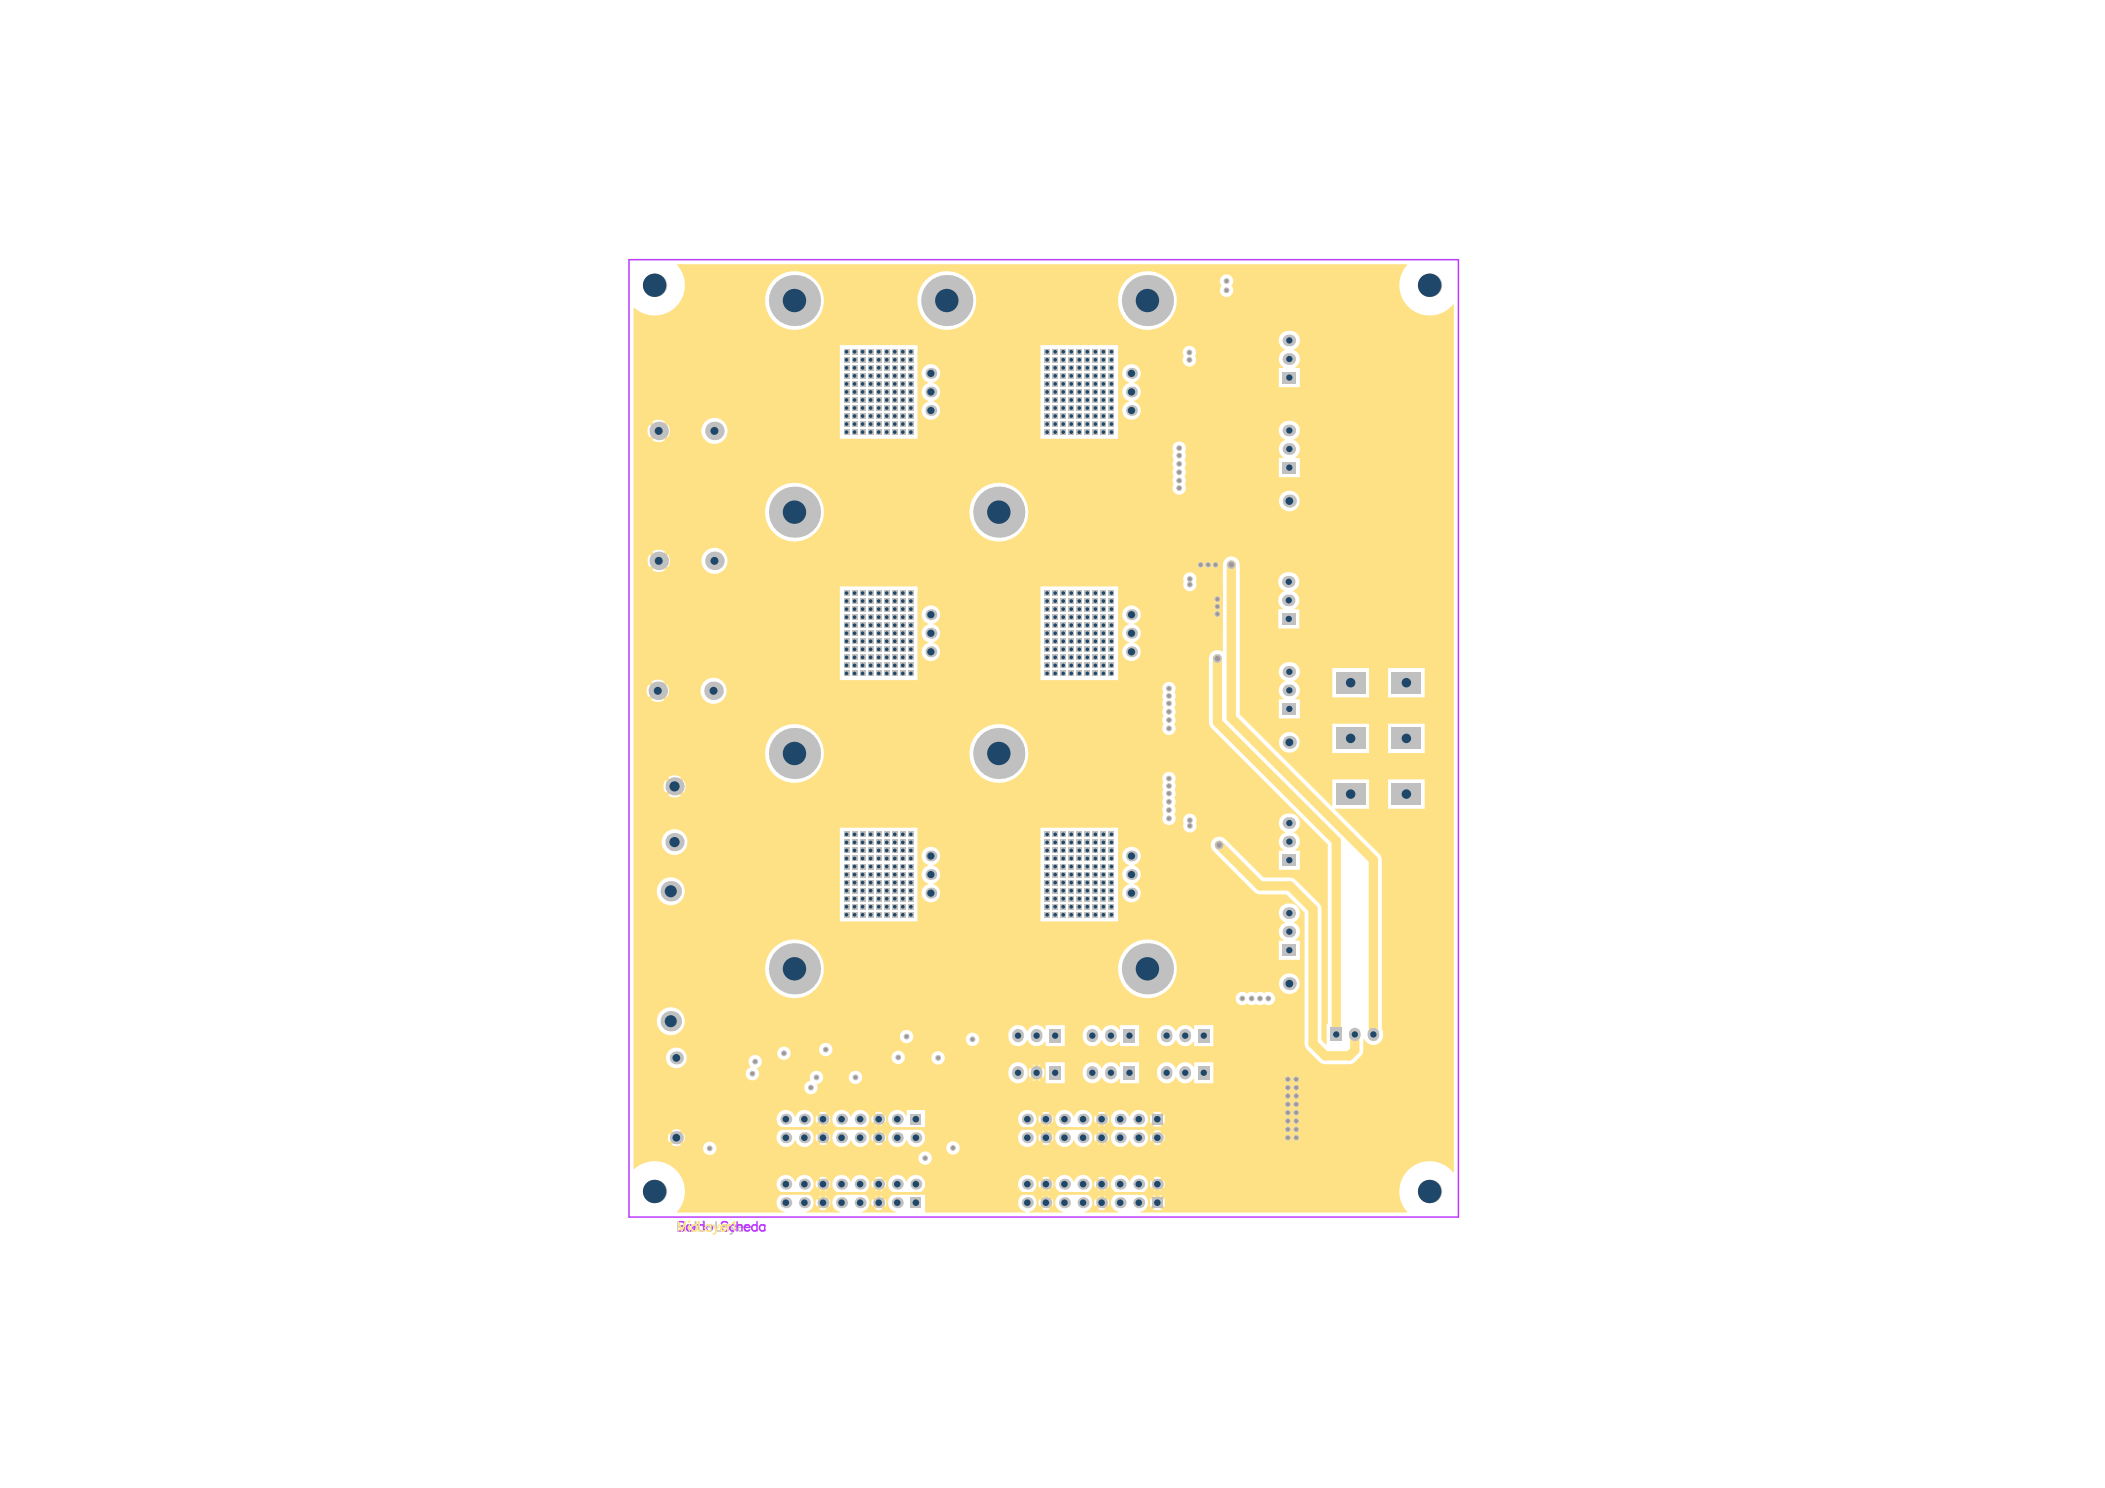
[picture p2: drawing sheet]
<svg xmlns="http://www.w3.org/2000/svg" width="297mm" height="210mm" viewBox="0 0 297 210" stroke-linecap="round" stroke-linejoin="round" font-family="sans-serif">
<g fill="none" stroke="#c0c0c0" stroke-width=".21">
<path d="M95.7 173.6v-1.3l.5 1.3 .5-1.3v1.3M97.1 172.8v.8h.4l.3-.2M97.8 172.8v.8M98.1 172.3v1.3M98.4 172.8h.4M98.6 172.3v1.1v.2h.3M99.2 172.3h.1zM99.3 172.8v.8M99.5 173.1h1.2M101.1 172.3v1.3h.7M102.7 173a.42 .42 0 0 0-.6-.1 .42 .42 0 0 0 0 .6 .42 .42 0 0 0 .6 0M102.7 172.8v.8"/>
<path d="M103.1 172.8l.4 .8M103.5 173.6a.5 .5 0 0 1-.5 .5M103.9 172.8l-.4 .8M104.1 173.1a.41 .41 0 0 0 .2 .5 .41 .41 0 0 0 .5-.1M104.1 173a.36 .36 0 0 1 .5-.2 .36 .36 0 0 1 .2 .3h-.7zM105.1 172.8v.8M105.6 172.8a.42 .42 0 0 0-.5 .3"/>
</g>
<g fill="none" stroke="#bc39ff" stroke-width=".21">
<path d="M88.8 36.6h117v135.1h-117zM95.7 172.3h.6l.2 .2v.3l-.2 .2a.34 .34 0 0 1 .3 .3 .34 .34 0 0 1-.3 .3h-.6zM95.7 173h.6M98 172.8v.8M98.5 172.8a.42 .42 0 0 0-.5 .3M99.3 173a.42 .42 0 0 0-.6-.1 .42 .42 0 0 0 0 .6 .42 .42 0 0 0 .6 0M99.3 172.3v1.3M102.7 172.5a.49 .49 0 0 0-.5-.2 .49 .49 0 0 0-.4 .3l.1 .2 .7 .3 .1 .4a.58 .58 0 0 1-.9 0M103.7 173a.42 .42 0 0 0-.6-.1 .42 .42 0 0 0 0 .6 .42 .42 0 0 0 .6 0M104 173l.3-.2h.3l.1 .8M104 172.3v1.3M105 173.1a.41 .41 0 0 0 .3 .5 .41 .41 0 0 0 .5-.1"/>
<path d="M105.1 173a.36 .36 0 0 1 .4-.2 .36 .36 0 0 1 .3 .3h-.8zM106.8 173a.42 .42 0 0 0-.6-.1 .42 .42 0 0 0 0 .6 .42 .42 0 0 0 .6 0M106.8 172.3v1.3M107.9 173a.42 .42 0 0 0-.6-.1 .42 .42 0 0 0 0 .6 .42 .42 0 0 0 .6 0M107.9 172.8v.8"/>
<circle cx="97.3" cy="173.2" r=".43"/>
<circle cx="100.1" cy="173.2" r=".43"/>
</g>
<path d="M89.4 43.4h.1l.3 .2a4.3 4.3 0 0 0 5.7-.5 4.3 4.3 0 0 0 0-5.7l.1-.1h102.9l.1 .1-.3 .2a4.3 4.3 0 0 0 .8 6 4.3 4.3 0 0 0 6-.7l.1 .1v122.4h-.1l-.3-.3a4.3 4.3 0 0 0-6-.1 4.3 4.3 0 0 0-.2 5.9l-.1 .1h-37.6v-.1h.1a1.34 1.34 0 0 0 1-1.3 1.34 1.34 0 0 0-1-1.3 1.34 1.34 0 0 0 .6-2.2 1.34 1.34 0 0 0-2.2 .6 1.34 1.34 0 0 0-2.3-.6 1.34 1.34 0 0 0 .6 2.3 1.33 1.33 0 0 0-.9 1.3 1.33 1.33 0 0 0 1.1 1.2v.1h-4.9v-.1h.2a1.34 1.34 0 0 0 .9-1.3 1.34 1.34 0 0 0-.9-1.3 1.34 1.34 0 0 0 .6-2.2 1.34 1.34 0 0 0-2.3 .6 1.34 1.34 0 0 0-2.2-.6 1.34 1.34 0 0 0 .6 2.3 1.33 1.33 0 0 0-1 1.3 1.33 1.33 0 0 0 1.1 1.2v.1h-4.8v-.1h.1a1.34 1.34 0 0 0 1-1.3 1.34 1.34 0 0 0-1-1.3 1.33 1.33 0 0 0 .7-2 1.33 1.33 0 0 0-2.1 0 1.33 1.33 0 0 0 .7 2.1 1.33 1.33 0 0 0-.9 1.3 1.33 1.33 0 0 0 1.1 1.2v.1h-14.2l-.1-2.6h-.8v-.1l.2-.1a1.33 1.33 0 0 0 .1-2.2 1.33 1.33 0 0 0-2.1 .7 1.34 1.34 0 0 0-2.2-.6 1.34 1.34 0 0 0 .6 2.3 1.33 1.33 0 0 0-1 1.3 1.33 1.33 0 0 0 1.1 1.2v.1h-4.8v-.1h.1a1.34 1.34 0 0 0 1-1.3 1.34 1.34 0 0 0-1-1.3 1.34 1.34 0 0 0 .6-2.2 1.34 1.34 0 0 0-2.2 .6 1.34 1.34 0 0 0-2.3-.6 1.34 1.34 0 0 0 .6 2.3 1.33 1.33 0 0 0-1 1.3 1.33 1.33 0 0 0 1.2 1.2l-.1 .1h-4.8v-.1h.1a1.34 1.34 0 0 0 1-1.3 1.34 1.34 0 0 0-.9-1.3 1.34 1.34 0 0 0 .5-2.2 1.34 1.34 0 0 0-2.2 .6 1.34 1.34 0 0 0-2.2-.6 1.34 1.34 0 0 0 .5 2.3 1.33 1.33 0 0 0-.9 1.3 1.33 1.33 0 0 0 1.1 1.2v.1h-15.1l-.1-.1 .3-.2a4.3 4.3 0 0 0-.5-5.8 4.3 4.3 0 0 0-5.8 0h-.1zM172.4 39a.94 .94 0 0 0 0 1.3 .94 .94 0 0 0 0 1.3 .94 .94 0 0 0 1.3 0 .94 .94 0 0 0 .1-1.3 .94 .94 0 0 0-.1-1.3 .94 .94 0 0 0-1.3 0zM157.8 42.4a4.1 4.1 0 0 0 8.3 0 4.1 4.1 0 0 0-8.3 0zM129.5 42.4a4.2 4.2 0 0 0 8.3 0 4.2 4.2 0 0 0-8.3 0zM108 42.4a4.1 4.1 0 0 0 8.3 0 4.1 4.1 0 0 0-8.3 0zM167.2 49.1a1.09 1.09 0 0 0-.2 1.2 .96 .96 0 0 0 .9 1.4 .96 .96 0 0 0 .8-1.5 .94 .94 0 0 0-.3-1.2 .94 .94 0 0 0-1.2 .1zM180.8 47.1a1.35 1.35 0 0 0 .5 2.2v.1a1.35 1.35 0 0 0-.8 1.1 1.35 1.35 0 0 0 .6 1.3v.1h-.6v2.7h2.9v-2.7h-.6v-.1a1.35 1.35 0 0 0 .6-1.3 1.35 1.35 0 0 0-.8-1.1v-.1a1.37 1.37 0 0 0 .8-1.7 1.37 1.37 0 0 0-1.6-.9h-.3zM158.7 51.7a1.37 1.37 0 0 0 .6 2.3 1.37 1.37 0 0 0-.9 1.3 1.37 1.37 0 0 0 .9 1.3 1.33 1.33 0 0 0-.7 2.1 1.33 1.33 0 0 0 2.2-.1 1.33 1.33 0 0 0-.8-2 1.37 1.37 0 0 0 1-1.3 1.37 1.37 0 0 0-1-1.3 1.33 1.33 0 0 0 .8-2 1.33 1.33 0 0 0-2.1-.3zM130.4 51.7a1.37 1.37 0 0 0 .6 2.3 1.37 1.37 0 0 0-1 1.3 1.37 1.37 0 0 0 1 1.3 1.33 1.33 0 0 0-.7 2.1 1.33 1.33 0 0 0 2.2-.1 1.33 1.33 0 0 0-.8-2 1.37 1.37 0 0 0 1-1.3 1.37 1.37 0 0 0-1-1.3 1.33 1.33 0 0 0 .8-2 1.33 1.33 0 0 0-2.1-.3zM92 59.5l.9 .9 1-.9a1.56 1.56 0 0 0-1.9 0zM93.3 60.8l.9 .9a1.56 1.56 0 0 0 0-1.8zM91.7 59.9a1.56 1.56 0 0 0 0 1.8l.9-.9zM146.8 48.7v13.2h11v-13.2zM118.5 48.7v13.2h11v-13.2zM92 62.1a1.56 1.56 0 0 0 1.9 0l-1-.9zM99 60.8a1.85 1.85 0 0 0 3.7 0 1.85 1.85 0 0 0-3.7 0zM180.8 59.8a1.35 1.35 0 0 0 .5 2.2v.1a1.35 1.35 0 0 0-.8 1.1 1.35 1.35 0 0 0 .6 1.3v.1h-.6v2.7h2.9v-2.7h-.6v-.1a1.35 1.35 0 0 0 .6-1.3 1.35 1.35 0 0 0-.8-1.1v-.1a1.37 1.37 0 0 0 .8-1.7 1.37 1.37 0 0 0-1.6-.9h-.3zM165.7 62.5a1.09 1.09 0 0 0-.1 1.3 .92 .92 0 0 0 .1 1 .91 .91 0 0 0 0 1.2 .91 .91 0 0 0 0 1.2 1.08 1.08 0 0 0-.1 1.2 .96 .96 0 0 0 .9 1.4 .96 .96 0 0 0 .7-1.5 .92 .92 0 0 0-.1-1.1 .91 .91 0 0 0 0-1.2 .91 .91 0 0 0 0-1.2 1.08 1.08 0 0 0 .1-1.1 .94 .94 0 0 0-.2-1.2 .94 .94 0 0 0-1.3 0zM180.5 70.7a1.46 1.46 0 0 0 2.9 0 1.46 1.46 0 0 0-2.9 0zM136.8 72.2a4.1 4.1 0 0 0 8.3 0 4.1 4.1 0 0 0-8.3 0zM108 72.2a4.1 4.1 0 0 0 8.3 0 4.1 4.1 0 0 0-8.3 0zM92 77.8l1 .9 .9-.9a1.56 1.56 0 0 0-1.9 0zM169.2 79l.4 .5-.2 .2 .2 .2-.4 .4h.4l.3-.1a.91 .91 0 0 0 1.1 0l.3 .1h.5l-.5-.4 .2-.2-.2-.2 .5-.5h-.5l-.3 .2a.91 .91 0 0 0-1.1 0l-.3-.2zM171.9 79.7l.3 .2v-.5zM168.8 79.4v.5l.3-.2zM93.3 79.1l.9 .9a1.56 1.56 0 0 0 0-1.8zM91.7 78.2a1.56 1.56 0 0 0 0 1.8l.9-.9zM92 80.4a1.56 1.56 0 0 0 1.9 0l-.9-.9zM99 79.1a1.85 1.85 0 0 0 3.7 0 1.85 1.85 0 0 0-3.7 0zM167.2 81a.93 .93 0 0 0-.1 1.1 .94 .94 0 0 0 .8 1.3 .94 .94 0 0 0 .9-1.3 .94 .94 0 0 0-.4-1.2 .94 .94 0 0 0-1.2 .1zM171.5 83.9l.3 .2 .2-.2zM172.9 78.8l-.2 .3-.1 .6v4.8h-.1l-.1-.2-.4 .4-.2-.2-.2 .2-.4-.4-.1 .4 .2 .3a.91 .91 0 0 0 0 1.1l-.2 .3 .1 .5 .4-.5 .2 .2 .2-.2 .4 .5 .1-.2h.1v5.2h-.1a1.18 1.18 0 0 0-1.3-.1 1.18 1.18 0 0 0-.6 1.1v9l.2 .6 16.6 16.6v25.3h-.2v2.9l-.1 .1-.6-.7v-18.5l-.2-.5-3.7-3.8-.6-.1h-3.7l-5.4-5.4a1.19 1.19 0 0 0-1.7 0 1.19 1.19 0 0 0 0 1.7l6 5.9 .6 .2h3.7l2.6 2.5v18.8l.3 .6 1.7 1.7 .6 .3h3.7a2.28 2.28 0 0 0 1.8-1.4l.2-.5v-1.5v-.2h.1a1.37 1.37 0 0 0 1.7 .9 1.37 1.37 0 0 0 1-1.6l-.2-.7-.1-24.1-.3-.5-6.2-6.3v-.1h4.8v-4.2h-5.2v3.8h-.1l-13-12.9v-21.1a1.19 1.19 0 0 0-.7-1.1 1.19 1.19 0 0 0-1.3 .2zM171.5 87.2h.5l-.2-.2zM180.8 81.1a1.35 1.35 0 0 0 .4 2.2v.1a1.35 1.35 0 0 0-.8 1.2 1.35 1.35 0 0 0 .6 1.3v.1h-.6v2.7h2.9v-2.7h-.6v-.1a1.35 1.35 0 0 0 .6-1.3 1.35 1.35 0 0 0-.8-1.2v-.1a1.37 1.37 0 0 0 .8-1.6 1.37 1.37 0 0 0-1.6-1l-.3 .1zM158.7 85.8a1.37 1.37 0 0 0 .6 2.2 1.37 1.37 0 0 0-.9 1.3 1.37 1.37 0 0 0 .9 1.3 1.33 1.33 0 0 0-.7 2.1 1.33 1.33 0 0 0 2.2 0 1.33 1.33 0 0 0-.8-2.1 1.37 1.37 0 0 0 1-1.3 1.37 1.37 0 0 0-1-1.3 1.33 1.33 0 0 0 .8-1.9 1.33 1.33 0 0 0-2.1-.3zM130.4 85.8a1.37 1.37 0 0 0 .6 2.2 1.37 1.37 0 0 0-1 1.3 1.37 1.37 0 0 0 1 1.3 1.33 1.33 0 0 0-.7 2.1 1.33 1.33 0 0 0 2.2 0 1.33 1.33 0 0 0-.8-2.1 1.37 1.37 0 0 0 1-1.3 1.37 1.37 0 0 0-1-1.3 1.33 1.33 0 0 0 .8-1.9 1.33 1.33 0 0 0-2.1-.3zM146.8 82.7v13.2h11v-13.2zM118.5 82.7v13.2h11v-13.2zM91.9 96.2l.9 .9 .9-.9a1.56 1.56 0 0 0-1.8 0zM93.2 97.4l.9 1a1.56 1.56 0 0 0 0-1.9zM91.5 96.5a1.56 1.56 0 0 0 0 1.9l1-1zM195.9 94.2v4.2h5.1v-4.2zM188 94.2v4.2h5.2v-4.2zM91.9 98.7a1.56 1.56 0 0 0 1.8 0l-.9-.9zM98.8 97.4a1.85 1.85 0 0 0 3.7 0 1.85 1.85 0 0 0-3.7 0zM180.8 93.8a1.35 1.35 0 0 0 .5 2.2v.1a1.35 1.35 0 0 0-.8 1.2 1.35 1.35 0 0 0 .6 1.3v.1h-.6v2.7h2.9v-2.7h-.6v-.1a1.35 1.35 0 0 0 .6-1.3 1.35 1.35 0 0 0-.8-1.2v-.1a1.37 1.37 0 0 0 .8-1.6 1.37 1.37 0 0 0-1.6-1l-.3 .1zM164.3 96.5a1.09 1.09 0 0 0-.2 1.2 1.32 1.32 0 0 0 0 1 .92 .92 0 0 0 .1 1.1 .91 .91 0 0 0 0 1.2 .91 .91 0 0 0 0 1.2 .94 .94 0 0 0 .1 1.2 .94 .94 0 0 0 1.3 0 .94 .94 0 0 0 .1-1.2 .91 .91 0 0 0 0-1.2 .91 .91 0 0 0 0-1.2 1.08 1.08 0 0 0 .1-1.2 1.32 1.32 0 0 0 0-1 .94 .94 0 0 0-.3-1.2 .94 .94 0 0 0-1.2 .1zM180.5 104.7a1.46 1.46 0 0 0 2.9 0 1.46 1.46 0 0 0-2.9 0zM195.9 102.1v4.1h5.1v-4.1zM188 102.1v4.1h5.2v-4.1zM136.8 106.3a4.1 4.1 0 0 0 8.3 0 4.1 4.1 0 0 0-8.3 0zM108 106.3a4.1 4.1 0 0 0 8.3 0 4.1 4.1 0 0 0-8.3 0zM94.3 109.7l.9 .9 .9-.9a1.54 1.54 0 0 0-1.8 0zM95.6 110.9l.9 .9a1.54 1.54 0 0 0 0-1.8zM93.9 110a1.54 1.54 0 0 0 0 1.8l.9-.9zM94.3 112.2a1.54 1.54 0 0 0 1.8 0l-.9-.9zM195.9 109.9v4.2h5.1v-4.2zM164.3 109.2a1.09 1.09 0 0 0-.2 1.2 1.32 1.32 0 0 0 0 1 .92 .92 0 0 0 .1 1.1 .91 .91 0 0 0 0 1.2 .91 .91 0 0 0 0 1.2 .94 .94 0 0 0 .1 1.2 .94 .94 0 0 0 1.3 0 .94 .94 0 0 0 .1-1.2 .91 .91 0 0 0 0-1.2 .91 .91 0 0 0 0-1.2 1.08 1.08 0 0 0 .1-1.2 1.32 1.32 0 0 0 0-1 .94 .94 0 0 0-.3-1.2 .94 .94 0 0 0-1.2 .1zM167.2 115a.93 .93 0 0 0-.1 1.1 .94 .94 0 0 0 .8 1.3 .94 .94 0 0 0 .9-1.3 .94 .94 0 0 0-.4-1.2 .94 .94 0 0 0-1.2 .1zM93.4 118.8a1.82 1.82 0 0 0 3.6 0 1.82 1.82 0 0 0-3.6 0zM180.8 115.1a1.35 1.35 0 0 0 .5 2.3v.1a1.35 1.35 0 0 0-.8 1.1 1.35 1.35 0 0 0 .6 1.3v.1h-.6v2.7h2.9v-2.7h-.6v-.1a1.35 1.35 0 0 0 .6-1.3 1.35 1.35 0 0 0-.8-1.1v-.1a1.37 1.37 0 0 0 .8-1.7 1.37 1.37 0 0 0-1.6-1l-.3 .1zM158.7 119.8a1.37 1.37 0 0 0 .6 2.3 1.37 1.37 0 0 0-.9 1.3 1.37 1.37 0 0 0 .9 1.3 1.33 1.33 0 0 0-.7 2 1.33 1.33 0 0 0 2.2 0 1.33 1.33 0 0 0-.8-2 1.37 1.37 0 0 0 1-1.3 1.37 1.37 0 0 0-1-1.3 1.33 1.33 0 0 0 .8-2 1.33 1.33 0 0 0-2.1-.3zM130.4 119.8a1.37 1.37 0 0 0 .6 2.3 1.37 1.37 0 0 0-1 1.3 1.37 1.37 0 0 0 1 1.3 1.33 1.33 0 0 0-.7 2 1.33 1.33 0 0 0 2.2 0 1.33 1.33 0 0 0-.8-2 1.37 1.37 0 0 0 1-1.3 1.37 1.37 0 0 0-1-1.3 1.33 1.33 0 0 0 .8-2 1.33 1.33 0 0 0-2.1-.3zM92.7 125.7a1.97 1.97 0 0 0 3.9 0 1.97 1.97 0 0 0-3.9 0zM146.8 116.8v13.2h11v-13.2zM118.5 116.8v13.2h11v-13.2zM180.8 127.8a1.35 1.35 0 0 0 .5 2.3v.1a1.35 1.35 0 0 0-.8 1.1 1.35 1.35 0 0 0 .6 1.3v.1h-.6v2.7h2.9v-2.7h-.6v-.1a1.35 1.35 0 0 0 .6-1.3 1.35 1.35 0 0 0-.8-1.1v-.1a1.37 1.37 0 0 0 .8-1.7 1.37 1.37 0 0 0-1.6-1l-.3 .1zM174.6 140.2a.94 .94 0 0 0 0 1.3 .94 .94 0 0 0 1.4 0 .93 .93 0 0 0 1.2 .1 .91 .91 0 0 0 1.2 0 .94 .94 0 0 0 1.3-.1 .94 .94 0 0 0 0-1.3 .94 .94 0 0 0-1.3-.1 .91 .91 0 0 0-1.2 0 .93 .93 0 0 0-1.2 .1 .94 .94 0 0 0-1.4 0zM180.5 138.8a1.46 1.46 0 0 0 2.9 0 1.46 1.46 0 0 0-2.9 0zM157.8 136.7a4.1 4.1 0 0 0 8.3 0 4.1 4.1 0 0 0-8.3 0zM108 136.7a4.1 4.1 0 0 0 8.3 0 4.1 4.1 0 0 0-8.3 0zM163.7 145a1.47 1.47 0 0 0-.3 1.9 1.47 1.47 0 0 0 1.9 .5l.3-.2 .3-.5h.1a1.35 1.35 0 0 0 1.1 .9 1.35 1.35 0 0 0 1.3-.7h.1v.7h2.7v-3h-2.7v.7h-.1a1.35 1.35 0 0 0-1.3-.7 1.35 1.35 0 0 0-1.1 .9h-.1a1.35 1.35 0 0 0-2.2-.5zM153.2 145a1.47 1.47 0 0 0-.2 1.9 1.47 1.47 0 0 0 1.8 .5l.3-.2 .3-.5h.1a1.35 1.35 0 0 0 1.2 .9 1.35 1.35 0 0 0 1.2-.7h.1v.7h2.7v-3h-2.7v.7h-.1a1.35 1.35 0 0 0-1.2-.7 1.35 1.35 0 0 0-1.2 .9h-.1a1.35 1.35 0 0 0-2.2-.5zM142.7 145a1.47 1.47 0 0 0-.2 1.9 1.47 1.47 0 0 0 1.8 .5l.3-.2 .3-.5h.1a1.35 1.35 0 0 0 1.2 .9 1.35 1.35 0 0 0 1.2-.7h.1v.7h2.7v-3h-2.7v.7h-.1a1.35 1.35 0 0 0-1.2-.7 1.35 1.35 0 0 0-1.2 .9h-.1a1.35 1.35 0 0 0-2.2-.5zM92.7 144.1a1.97 1.97 0 0 0 3.9 0 1.97 1.97 0 0 0-3.9 0zM127 146.2a.95 .95 0 0 0 1.9 0 .95 .95 0 0 0-1.9 0zM136.3 146.6a.95 .95 0 0 0 1.9 0 .95 .95 0 0 0-1.9 0zM115.6 148.1a.95 .95 0 0 0 1.9 0 .95 .95 0 0 0-1.9 0zM109.7 148.6a.95 .95 0 0 0 1.9 0 .95 .95 0 0 0-1.9 0zM125.8 149.2a.95 .95 0 0 0 1.9 0 .95 .95 0 0 0-1.9 0zM131.4 149.2a.95 .95 0 0 0 1.9 0 .95 .95 0 0 0-1.9 0zM94 149.2a1.46 1.46 0 0 0 2.9 0 1.46 1.46 0 0 0-2.9 0zM163.7 150.2a1.47 1.47 0 0 0-.3 1.9 1.47 1.47 0 0 0 1.9 .5l.3-.2 .3-.5h.1a1.35 1.35 0 0 0 1.1 .9 1.35 1.35 0 0 0 1.3-.6h.1v.6h2.7v-3h-2.7v.7h-.1a1.35 1.35 0 0 0-1.3-.7 1.35 1.35 0 0 0-1.1 .9h-.1a1.35 1.35 0 0 0-2.2-.5zM153.2 150.2a1.47 1.47 0 0 0-.2 1.9 1.47 1.47 0 0 0 1.8 .5l.3-.2 .3-.5h.1a1.35 1.35 0 0 0 1.2 .9 1.35 1.35 0 0 0 1.2-.6h.1v.6h2.7v-3h-2.7v.7h-.1a1.35 1.35 0 0 0-1.2-.7 1.35 1.35 0 0 0-1.2 .9h-.1a1.35 1.35 0 0 0-2.2-.5zM145.7 150.3l.6 .5 .5-.6a1.09 1.09 0 0 0-1.1 .1zM146.1 151.3l.2 .2 .1-.2-.1-.1zM181.1 152v.4l.2 .5a.67 .67 0 0 0 0 1v.2a.67 .67 0 0 0 0 1v.2a.67 .67 0 0 0 0 1v.1a.67 .67 0 0 0 0 1.1v.1a.67 .67 0 0 0 0 1.1v.1a.67 .67 0 0 0 0 1l-.2 .5v.4l.4-.4 .4 .4-.4 .4 .2 .1 .6-.3 .4 .2h.5l-.5-.4 .4-.4 .4 .4 .1-.4-.3-.5a.66 .66 0 0 0 0-1v-.1a.66 .66 0 0 0 0-1.1v-.1a.66 .66 0 0 0 0-1.1v-.1a.66 .66 0 0 0 0-1v-.2a.66 .66 0 0 0 0-1v-.2a.66 .66 0 0 0 0-1l.3-.5-.1-.4-.4 .4-.4-.3 .5-.5h-.1h-.4l-.3 .2-.5-.2h-.4l.4 .5-.4 .3zM146.5 151.3l.7 .7 .2-.5-.2-.9zM145.3 150.6l-.1 .6 .1 .8 .7-.7zM105.9 149.1a.94 .94 0 0 0 0 1.4v.1a.94 .94 0 0 0-.6 1.3 .94 .94 0 0 0 1.4 .3 .94 .94 0 0 0 .1-1.4v-.1a.94 .94 0 0 0 .6-1.4 .94 .94 0 0 0-1.5-.2zM145.7 152.4a1.09 1.09 0 0 0 1.1 0l-.5-.6zM147.5 149.8v3h2.7v-3zM142.7 150.2a1.47 1.47 0 0 0-.2 1.9 1.47 1.47 0 0 0 1.8 .5 1.48 1.48 0 0 0 .6-1.9 1.48 1.48 0 0 0-1.9-.7zM119.8 152a.95 .95 0 0 0 1.9 0 .95 .95 0 0 0-1.9 0zM114.5 151.3a.93 .93 0 0 0-.1 1.1l-.1 .1a.94 .94 0 0 0-.8 1.1 .94 .94 0 0 0 1.2 .7 .94 .94 0 0 0 .6-1.3v-.1a.94 .94 0 0 0 .8-1.3 .94 .94 0 0 0-1.6-.3zM162.6 156.8l.7 .7 .7-.7zM123.5 157l.5 .5 .5-.5a1.04 1.04 0 0 0-1 0zM115.6 157l.5 .5 .6-.5a1.04 1.04 0 0 0-1.1 0zM154.9 157l.6 .5 .5-.5a1.04 1.04 0 0 0-1.1 0zM147.1 157l.5 .5 .5-.5a1.04 1.04 0 0 0-1 0zM110 156.9a1.37 1.37 0 0 0 .5 2.3 1.34 1.34 0 0 0-.5 2.2 1.34 1.34 0 0 0 2.2-.6 1.34 1.34 0 0 0 2.2 .6 1.34 1.34 0 0 0-.5-2.2 1.34 1.34 0 0 0 .5-2.3 1.34 1.34 0 0 0-2.2 .6 1.36 1.36 0 0 0-2.2-.6zM149.3 156.9a1.37 1.37 0 0 0 .6 2.3 1.34 1.34 0 0 0-.6 2.2 1.34 1.34 0 0 0 2.2-.6 1.34 1.34 0 0 0 2.3 .6 1.34 1.34 0 0 0-.6-2.2 1.34 1.34 0 0 0 .6-2.3 1.34 1.34 0 0 0-2.3 .6 1.36 1.36 0 0 0-2.2-.6zM117.8 156.9a1.37 1.37 0 0 0 .6 2.3 1.34 1.34 0 0 0-.6 2.2 1.34 1.34 0 0 0 2.3-.6 1.34 1.34 0 0 0 2.2 .6 1.34 1.34 0 0 0-.6-2.2 1.34 1.34 0 0 0 .6-2.3 1.34 1.34 0 0 0-2.2 .6 1.36 1.36 0 0 0-2.3-.6zM157.1 156.9a1.37 1.37 0 0 0 .6 2.3 1.34 1.34 0 0 0-.5 2.2 1.34 1.34 0 0 0 2.2-.6 1.34 1.34 0 0 0 2.2 .6 1.34 1.34 0 0 0-.6-2.2 1.34 1.34 0 0 0 .6-2.3 1.34 1.34 0 0 0-2.2 .6 1.36 1.36 0 0 0-2.3-.6zM124.4 157.9l.5 .5a1.04 1.04 0 0 0 0-1.1zM155.8 157.9l.6 .5a1.04 1.04 0 0 0 0-1.1zM116.5 157.9l.5 .5a1.04 1.04 0 0 0 0-1.1zM148 157.9l.5 .5a1.04 1.04 0 0 0 0-1.1zM115.2 157.3v.1a1.04 1.04 0 0 0 0 1l.6-.5zM154.6 157.3l-.1 .1a1.04 1.04 0 0 0 .1 1l.5-.5zM146.7 157.3v.1a1.04 1.04 0 0 0 0 1l.5-.5zM123.1 157.3v.1a1.04 1.04 0 0 0 0 1l.5-.5zM163.7 157.9l.7 .6v-1.3zM162.3 157.2v1.3l.6-.6zM162.6 158.9h1.4l-.7-.7zM154.9 158.8a1.04 1.04 0 0 0 1.1 0l-.5-.6zM147.1 158.8a1.04 1.04 0 0 0 1 0l-.5-.6zM123.5 158.8a1.04 1.04 0 0 0 1 0l-.5-.6zM115.6 158.8a1.04 1.04 0 0 0 1.1 0l-.6-.6zM115.6 159.6l.5 .5 .6-.5a1.04 1.04 0 0 0-1.1 0zM162.8 159.6l.5 .5 .5-.5a1.04 1.04 0 0 0-1 0zM154.9 159.6l.6 .5 .5-.5a1.04 1.04 0 0 0-1.1 0zM147.1 159.6l.5 .5 .5-.5a1.04 1.04 0 0 0-1 0zM123.5 159.6l.5 .5 .5-.5a1.04 1.04 0 0 0-1 0zM94.8 159.5l.6 .6 .6-.6a1.18 1.18 0 0 0-1.2 0zM163.7 160.5l.5 .5a1.04 1.04 0 0 0 0-1zM155.8 160.5l.6 .5a1.04 1.04 0 0 0 0-1zM148 160.5l.5 .5a1.04 1.04 0 0 0 0-1zM124.4 160.5l.5 .5a1.04 1.04 0 0 0 0-1zM116.5 160.5l.5 .5a1.04 1.04 0 0 0 0-1zM115.2 160a1.04 1.04 0 0 0 0 1l.6-.5zM162.4 160a1.04 1.04 0 0 0 0 1l.5-.5zM154.6 160h-.1a1.04 1.04 0 0 0 .1 1l.5-.5zM146.7 160a1.04 1.04 0 0 0 0 1l.5-.5zM123.1 160a1.04 1.04 0 0 0 0 1l.5-.5zM95.8 160.5l.7 .6a1.18 1.18 0 0 0 0-1.2zM94.4 159.9a1.18 1.18 0 0 0 0 1.2l.7-.6zM162.8 161.4a1.04 1.04 0 0 0 1 0l-.5-.5zM154.9 161.4a1.04 1.04 0 0 0 1.1 0l-.5-.5zM147.1 161.4a1.04 1.04 0 0 0 1 0l-.5-.5zM123.5 161.4a1.04 1.04 0 0 0 1 0l-.5-.5zM115.6 161.4a1.04 1.04 0 0 0 1.1 0l-.6-.5zM94.8 161.5a1.18 1.18 0 0 0 1.3 0l-.7-.6zM144 156.9a1.37 1.37 0 0 0 .6 2.3 1.33 1.33 0 0 0-.7 2 1.33 1.33 0 0 0 2.2 0 1.33 1.33 0 0 0-.8-2 1.33 1.33 0 0 0 .8-2 1.33 1.33 0 0 0-2.1-.3zM125.7 156.9a1.37 1.37 0 0 0 .6 2.3 1.34 1.34 0 0 0-.6 2.2 1.34 1.34 0 0 0 2.2-.6 1.32 1.32 0 0 0 2.2 .7 1.32 1.32 0 0 0-.4-2.2v-.1h.8v-2.6h-2.6v.8h-.1a1.3 1.3 0 0 0-2.1-.5zM133.5 161.9a.95 .95 0 0 0 1.9 0 .95 .95 0 0 0-1.9 0zM99.2 162a.95 .95 0 0 0 1.9 0 .95 .95 0 0 0-1.9 0zM129.6 163.4a.95 .95 0 0 0 1.9 0 .95 .95 0 0 0-1.9 0zM162.8 166.1l.5 .6 .5-.6a1.04 1.04 0 0 0-1 0zM115.6 166.1l.5 .6 .6-.6a1.04 1.04 0 0 0-1.1 0zM154.9 166.1l.6 .6 .5-.6a1.04 1.04 0 0 0-1.1 0zM147.1 166.1l.5 .6 .5-.6a1.04 1.04 0 0 0-1 0zM123.5 166.1l.5 .6 .5-.6a1.04 1.04 0 0 0-1 0zM163.7 167l.5 .6a1.04 1.04 0 0 0 0-1.1zM155.8 167l.6 .6a1.04 1.04 0 0 0 0-1.1zM116.5 167l.5 .6a1.04 1.04 0 0 0 0-1.1zM148 167l.5 .6a1.04 1.04 0 0 0 0-1.1zM124.4 167l.5 .6a1.04 1.04 0 0 0 0-1.1zM162.4 166.5a1.04 1.04 0 0 0 0 1.1l.5-.6zM115.2 166.5a1.04 1.04 0 0 0 0 1.1l.6-.6zM154.6 166.5h-.1a1.04 1.04 0 0 0 .1 1.1l.5-.6zM146.7 166.5a1.04 1.04 0 0 0 0 1.1l.5-.6zM123.1 166.5a1.04 1.04 0 0 0 0 1.1l.5-.6zM162.8 167.9a1.04 1.04 0 0 0 1 0l-.5-.5zM154.9 167.9a1.04 1.04 0 0 0 1.1 0l-.5-.5zM147.1 167.9a1.04 1.04 0 0 0 1 0l-.5-.5zM123.5 167.9a1.04 1.04 0 0 0 1 0l-.5-.5zM115.6 167.9a1.04 1.04 0 0 0 1.1 0l-.6-.5zM162.6 168.6l.7 .7 .7-.7zM123.5 168.8l.5 .5 .5-.5a1.04 1.04 0 0 0-1 0zM154.9 168.8l.6 .5 .5-.5a1.04 1.04 0 0 0-1.1 0zM115.6 168.8l.5 .5 .6-.5a1.04 1.04 0 0 0-1.1 0zM147.1 168.8l.5 .5 .5-.5a1.04 1.04 0 0 0-1 0zM124.4 169.7l.5 .5a1.04 1.04 0 0 0 0-1.1zM155.8 169.7l.6 .5a1.04 1.04 0 0 0 0-1.1zM148 169.7l.5 .5a1.04 1.04 0 0 0 0-1.1zM116.5 169.7l.5 .5a1.04 1.04 0 0 0 0-1.1zM154.6 169.1h-.1a1.04 1.04 0 0 0 .1 1.1l.5-.5zM115.2 169.1a1.04 1.04 0 0 0 0 1.1l.6-.5zM146.7 169.1a1.04 1.04 0 0 0 0 1.1l.5-.5zM123.1 169.1a1.04 1.04 0 0 0 0 1.1l.5-.5zM163.7 169.7l.7 .6v-1.3zM162.3 169v1.3l.6-.6zM162.6 170.7h1.4l-.7-.7zM154.9 170.6a1.04 1.04 0 0 0 1.1 0l-.5-.6zM147.1 170.6a1.04 1.04 0 0 0 1 0l-.5-.6zM123.5 170.6a1.04 1.04 0 0 0 1 0l-.5-.6zM115.6 170.6a1.04 1.04 0 0 0 1.1 0l-.6-.6z" fill="#ffe185"/>
<path d="M109.3 159.2h24.9M116.1 157.9v2.6M124 157.9v2.6M141.3 159.2h24.1M146.4 148.8l-.1 .1v5.2M147.6 157.9v2.6M155.5 157.9v4.8M109.6 168.3h22.8M116.1 167v2.7M124 167v2.7M139.7 168.3h25.8" fill="none" stroke="#ffe185" stroke-width=".39"/>
<path d="M147.6 167v2.7M155.5 167v2.7M163.3 167v2.7" fill="none" stroke="#ffe185" stroke-width=".52"/>
<path d="M173.8 79.7v21.6l20 20v24.6M171.8 92.9v9l16.8 16.7v27.3M172 119.2l5.8 5.8h4.2l3.3 3.2v19l1.7 1.7h3.4l.8-.7v-2.3" fill="none" stroke="#ffe185" stroke-width="1.3"/>
<g fill="#ffe185">
<path d="M170.3 83.2h2.3v5.4h-2.3z" fill-rule="evenodd"/>
<path d="M168.2 79.1h4.4v1.5h-4.4z" fill-rule="evenodd"/>
<path d="M168 78.2h4.6v1.6h-4.6z" fill-rule="evenodd"/>
<path d="M178.3 150.1h7.4v14.6h-7.4z" fill-rule="evenodd"/>
</g>
<g fill="none" stroke="#ffe185" stroke-width=".21">
<path d="M95.7 173.6v-1.3l.5 1.3 .5-1.3v1.3M97.2 172.3h.1zM97.3 172.8v.8M98.3 172.3v1.3M98.3 173a.42 .42 0 0 0-.6-.1 .42 .42 0 0 0 0 .6 .42 .42 0 0 0 .6 0M98.7 172.3v1.3h.7M100.3 173a.42 .42 0 0 0-.6-.1 .42 .42 0 0 0 0 .6 .42 .42 0 0 0 .6 0M100.3 172.8v.8M100.7 172.8l.4 .8M101.1 173.6a.5 .5 0 0 1-.5 .5M101.5 172.8l-.4 .8M101.7 173.1a.41 .41 0 0 0 .2 .5 .41 .41 0 0 0 .5-.1"/>
<path d="M101.7 173a.36 .36 0 0 1 .5-.2 .36 .36 0 0 1 .2 .3h-.7zM102.7 172.8v.8M103.2 172.8a.42 .42 0 0 0-.5 .3M103.3 172.6l.3-.3v1.3"/>
</g>
<g fill="none" stroke="#ffe185" stroke-width=".39">
<path d="M115.7 158.3l.3 .4 .1 .5M116.1 159.2l.1 .5 .3 .4M116.1 159.2l-.1 .5-.3 .4M116.5 158.3l-.3 .4-.1 .5M123.6 158.3l.3 .4 .1 .5M124 159.2l.1 .5 .3 .4M124 159.2l-.1 .5-.3 .4M124.4 158.3l-.3 .4-.1 .5M145.8 151.9a1.52 1.52 0 0 1 .5 1.1 1.52 1.52 0 0 1 .4-1.1M145.8 150.8a1.52 1.52 0 0 0 .5-1.1 1.52 1.52 0 0 0 .4 1.1M147.2 158.3l.3 .4 .1 .5M147.6 159.2l.1 .5 .3 .4"/>
<path d="M147.6 159.2l-.1 .5-.3 .4M148 158.3l-.3 .4-.1 .5M155.1 158.3l.2 .4 .2 .5M155.5 159.2l.1 .5 .2 .4M155.5 159.2l-.2 .5-.2 .4M155.8 158.3l-.2 .4-.1 .5M115.7 167.5l.3 .4 .1 .4M116.1 168.3l.1 .5 .3 .4M116.1 168.3l-.1 .5-.3 .4M116.5 167.5l-.3 .4-.1 .4M123.6 167.5l.3 .4 .1 .4M124 168.3l.1 .5 .3 .4"/>
<path d="M124 168.3l-.1 .5-.3 .4M124.4 167.5l-.3 .4-.1 .4M155 160.9a1.39 1.39 0 0 1 .5 1 1.39 1.39 0 0 1 .4-1"/>
</g>
<path d="M147.2 167.4l.2 .3 .2 .6 .2-.6 .1-.3M147.2 169.3l.3-.6 .1-.3 .2 .6 .1 .3M155.1 167.4l.2 .3 .2 .6 .1-.6 .2-.3M155.1 169.3l.3-.6 .1-.3 .1 .6 .2 .3M163 167.4l.1 .3 .2 .6 .2-.6 .2-.3M163 169.3l.1-.3 .2-.6 .2 .6 .2 .3" fill="none" stroke="#ffe185" stroke-width=".52"/>
<circle cx="170.5" cy="79.7" r=".41" fill="#c0c0c0"/>
<circle cx="170.5" cy="79.7" r=".26" fill="#a6968d"/>
<circle cx="171.5" cy="79.7" r=".41" fill="#c0c0c0"/>
<circle cx="171.5" cy="79.7" r=".26" fill="#a6968d"/>
<circle cx="169.4" cy="79.7" r=".41" fill="#c0c0c0"/>
<circle cx="169.4" cy="79.7" r=".26" fill="#a6968d"/>
<circle cx="171.8" cy="85.6" r=".41" fill="#c0c0c0"/>
<circle cx="171.8" cy="85.6" r=".26" fill="#a6968d"/>
<circle cx="171.8" cy="86.6" r=".41" fill="#c0c0c0"/>
<circle cx="171.8" cy="86.6" r=".26" fill="#a6968d"/>
<circle cx="171.8" cy="84.5" r=".41" fill="#c0c0c0"/>
<circle cx="171.8" cy="84.5" r=".26" fill="#a6968d"/>
<circle cx="172" cy="119.2" r=".62" fill="#c0c0c0"/>
<circle cx="172" cy="119.2" r=".36" fill="#a6968d"/>
<circle cx="171.8" cy="92.9" r=".62" fill="#c0c0c0"/>
<circle cx="171.8" cy="92.9" r=".36" fill="#a6968d"/>
<circle cx="173.8" cy="79.7" r=".62" fill="#c0c0c0"/>
<circle cx="173.8" cy="79.7" r=".36" fill="#a6968d"/>
<circle cx="167.8" cy="49.7" r=".41" fill="#c0c0c0"/>
<circle cx="167.8" cy="49.7" r=".26" fill="#a6968d"/>
<circle cx="167.8" cy="50.8" r=".41" fill="#c0c0c0"/>
<circle cx="167.8" cy="50.8" r=".26" fill="#a6968d"/>
<circle cx="173.1" cy="41" r=".41" fill="#c0c0c0"/>
<circle cx="173.1" cy="41" r=".26" fill="#a6968d"/>
<circle cx="173.1" cy="39.6" r=".41" fill="#c0c0c0"/>
<circle cx="173.1" cy="39.6" r=".26" fill="#a6968d"/>
<circle cx="166.4" cy="68.8" r=".41" fill="#c0c0c0"/>
<circle cx="166.4" cy="68.8" r=".26" fill="#a6968d"/>
<circle cx="165" cy="109.8" r=".41" fill="#c0c0c0"/>
<circle cx="165" cy="109.8" r=".26" fill="#a6968d"/>
<circle cx="165" cy="97.1" r=".41" fill="#c0c0c0"/>
<circle cx="165" cy="97.1" r=".26" fill="#a6968d"/>
<circle cx="165" cy="102.8" r=".41" fill="#c0c0c0"/>
<circle cx="165" cy="102.8" r=".26" fill="#a6968d"/>
<circle cx="182.9" cy="160.5" r=".41" fill="#c0c0c0"/>
<circle cx="182.9" cy="160.5" r=".26" fill="#a6968d"/>
<circle cx="182.9" cy="159.3" r=".41" fill="#c0c0c0"/>
<circle cx="182.9" cy="159.3" r=".26" fill="#a6968d"/>
<circle cx="182.9" cy="158.1" r=".41" fill="#c0c0c0"/>
<circle cx="182.9" cy="158.1" r=".26" fill="#a6968d"/>
<circle cx="182.9" cy="157" r=".41" fill="#c0c0c0"/>
<circle cx="182.9" cy="157" r=".26" fill="#a6968d"/>
<circle cx="182.9" cy="155.8" r=".41" fill="#c0c0c0"/>
<circle cx="182.9" cy="155.8" r=".26" fill="#a6968d"/>
<circle cx="182.9" cy="154.6" r=".41" fill="#c0c0c0"/>
<circle cx="182.9" cy="154.6" r=".26" fill="#a6968d"/>
<circle cx="182.9" cy="153.4" r=".41" fill="#c0c0c0"/>
<circle cx="182.9" cy="153.4" r=".26" fill="#a6968d"/>
<circle cx="182.9" cy="152.2" r=".41" fill="#c0c0c0"/>
<circle cx="182.9" cy="152.2" r=".26" fill="#a6968d"/>
<circle cx="181.7" cy="160.5" r=".41" fill="#c0c0c0"/>
<circle cx="181.7" cy="160.5" r=".26" fill="#a6968d"/>
<circle cx="181.7" cy="159.3" r=".41" fill="#c0c0c0"/>
<circle cx="181.7" cy="159.3" r=".26" fill="#a6968d"/>
<circle cx="181.7" cy="158.1" r=".41" fill="#c0c0c0"/>
<circle cx="181.7" cy="158.1" r=".26" fill="#a6968d"/>
<circle cx="181.7" cy="157" r=".41" fill="#c0c0c0"/>
<circle cx="181.7" cy="157" r=".26" fill="#a6968d"/>
<circle cx="181.7" cy="155.8" r=".41" fill="#c0c0c0"/>
<circle cx="181.7" cy="155.8" r=".26" fill="#a6968d"/>
<circle cx="181.7" cy="154.6" r=".41" fill="#c0c0c0"/>
<circle cx="181.7" cy="154.6" r=".26" fill="#a6968d"/>
<circle cx="181.7" cy="153.4" r=".41" fill="#c0c0c0"/>
<circle cx="181.7" cy="153.4" r=".26" fill="#a6968d"/>
<circle cx="181.7" cy="152.2" r=".41" fill="#c0c0c0"/>
<circle cx="181.7" cy="152.2" r=".26" fill="#a6968d"/>
<circle cx="120.7" cy="152" r=".41" fill="#c0c0c0"/>
<circle cx="120.7" cy="152" r=".26" fill="#a6968d"/>
<circle cx="114.4" cy="153.4" r=".41" fill="#c0c0c0"/>
<circle cx="114.4" cy="153.4" r=".26" fill="#a6968d"/>
<circle cx="126.7" cy="149.2" r=".41" fill="#c0c0c0"/>
<circle cx="126.7" cy="149.2" r=".26" fill="#a6968d"/>
<circle cx="137.2" cy="146.6" r=".41" fill="#c0c0c0"/>
<circle cx="137.2" cy="146.6" r=".26" fill="#a6968d"/>
<circle cx="127.9" cy="146.2" r=".41" fill="#c0c0c0"/>
<circle cx="127.9" cy="146.2" r=".26" fill="#a6968d"/>
<circle cx="132.4" cy="149.2" r=".41" fill="#c0c0c0"/>
<circle cx="132.4" cy="149.2" r=".26" fill="#a6968d"/>
<circle cx="106.2" cy="151.5" r=".41" fill="#c0c0c0"/>
<circle cx="106.2" cy="151.5" r=".26" fill="#a6968d"/>
<circle cx="106.6" cy="149.8" r=".41" fill="#c0c0c0"/>
<circle cx="106.6" cy="149.8" r=".26" fill="#a6968d"/>
<circle cx="110.6" cy="148.6" r=".41" fill="#c0c0c0"/>
<circle cx="110.6" cy="148.6" r=".26" fill="#a6968d"/>
<circle cx="130.5" cy="163.4" r=".41" fill="#c0c0c0"/>
<circle cx="130.5" cy="163.4" r=".26" fill="#a6968d"/>
<circle cx="115.2" cy="152" r=".41" fill="#c0c0c0"/>
<circle cx="115.2" cy="152" r=".26" fill="#a6968d"/>
<circle cx="116.5" cy="148.1" r=".41" fill="#c0c0c0"/>
<circle cx="116.5" cy="148.1" r=".26" fill="#a6968d"/>
<circle cx="134.5" cy="161.9" r=".41" fill="#c0c0c0"/>
<circle cx="134.5" cy="161.9" r=".26" fill="#a6968d"/>
<circle cx="100.1" cy="162" r=".41" fill="#c0c0c0"/>
<circle cx="100.1" cy="162" r=".26" fill="#a6968d"/>
<circle cx="166.4" cy="67.8" r=".41" fill="#c0c0c0"/>
<circle cx="166.4" cy="67.8" r=".26" fill="#a6968d"/>
<circle cx="166.4" cy="65.4" r=".41" fill="#c0c0c0"/>
<circle cx="166.4" cy="65.4" r=".26" fill="#a6968d"/>
<circle cx="166.4" cy="63.2" r=".41" fill="#c0c0c0"/>
<circle cx="166.4" cy="63.2" r=".26" fill="#a6968d"/>
<circle cx="167.9" cy="115.7" r=".41" fill="#c0c0c0"/>
<circle cx="167.9" cy="115.7" r=".26" fill="#a6968d"/>
<circle cx="167.9" cy="116.5" r=".41" fill="#c0c0c0"/>
<circle cx="167.9" cy="116.5" r=".26" fill="#a6968d"/>
<circle cx="167.9" cy="82.5" r=".41" fill="#c0c0c0"/>
<circle cx="167.9" cy="82.5" r=".26" fill="#a6968d"/>
<circle cx="167.9" cy="81.7" r=".41" fill="#c0c0c0"/>
<circle cx="167.9" cy="81.7" r=".26" fill="#a6968d"/>
<circle cx="166.4" cy="64.3" r=".41" fill="#c0c0c0"/>
<circle cx="166.4" cy="64.3" r=".26" fill="#a6968d"/>
<circle cx="166.4" cy="66.6" r=".41" fill="#c0c0c0"/>
<circle cx="166.4" cy="66.6" r=".26" fill="#a6968d"/>
<circle cx="165" cy="101.6" r=".41" fill="#c0c0c0"/>
<circle cx="165" cy="101.6" r=".26" fill="#a6968d"/>
<circle cx="165" cy="99.2" r=".41" fill="#c0c0c0"/>
<circle cx="165" cy="99.2" r=".26" fill="#a6968d"/>
<circle cx="165" cy="98.2" r=".41" fill="#c0c0c0"/>
<circle cx="165" cy="98.2" r=".26" fill="#a6968d"/>
<circle cx="165" cy="100.4" r=".41" fill="#c0c0c0"/>
<circle cx="165" cy="100.4" r=".26" fill="#a6968d"/>
<circle cx="165" cy="114.3" r=".41" fill="#c0c0c0"/>
<circle cx="165" cy="114.3" r=".26" fill="#a6968d"/>
<circle cx="165" cy="111.9" r=".41" fill="#c0c0c0"/>
<circle cx="165" cy="111.9" r=".26" fill="#a6968d"/>
<circle cx="165" cy="110.9" r=".41" fill="#c0c0c0"/>
<circle cx="165" cy="110.9" r=".26" fill="#a6968d"/>
<circle cx="165" cy="113.1" r=".41" fill="#c0c0c0"/>
<circle cx="165" cy="113.1" r=".26" fill="#a6968d"/>
<circle cx="165" cy="115.5" r=".41" fill="#c0c0c0"/>
<circle cx="165" cy="115.5" r=".26" fill="#a6968d"/>
<circle cx="176.6" cy="140.9" r=".41" fill="#c0c0c0"/>
<circle cx="176.6" cy="140.9" r=".26" fill="#a6968d"/>
<circle cx="179" cy="140.9" r=".41" fill="#c0c0c0"/>
<circle cx="179" cy="140.9" r=".26" fill="#a6968d"/>
<circle cx="175.3" cy="140.9" r=".41" fill="#c0c0c0"/>
<circle cx="175.3" cy="140.9" r=".26" fill="#a6968d"/>
<circle cx="177.8" cy="140.9" r=".41" fill="#c0c0c0"/>
<circle cx="177.8" cy="140.9" r=".26" fill="#a6968d"/>
<path d="M119 128.6h.9v.9h-.9z" fill-rule="evenodd" fill="#c0c0c0"/>
<circle cx="119.5" cy="129" r=".26" fill="#1f4769"/>
<path d="M119 127.5h.9v.8h-.9z" fill-rule="evenodd" fill="#c0c0c0"/>
<circle cx="119.5" cy="127.9" r=".26" fill="#1f4769"/>
<path d="M119 125.2h.9v.9h-.9z" fill-rule="evenodd" fill="#c0c0c0"/>
<circle cx="119.5" cy="125.6" r=".26" fill="#1f4769"/>
<path d="M119 123h.9v.8h-.9z" fill-rule="evenodd" fill="#c0c0c0"/>
<circle cx="119.5" cy="123.4" r=".26" fill="#1f4769"/>
<path d="M119 120.7h.9v.8h-.9z" fill-rule="evenodd" fill="#c0c0c0"/>
<circle cx="119.5" cy="121.1" r=".26" fill="#1f4769"/>
<path d="M119 118.4h.9v.8h-.9z" fill-rule="evenodd" fill="#c0c0c0"/>
<circle cx="119.5" cy="118.8" r=".26" fill="#1f4769"/>
<path d="M119 93.5h.9v.8h-.9z" fill-rule="evenodd" fill="#c0c0c0"/>
<circle cx="119.5" cy="93.9" r=".26" fill="#1f4769"/>
<path d="M119 91.2h.9v.8h-.9z" fill-rule="evenodd" fill="#c0c0c0"/>
<circle cx="119.5" cy="91.6" r=".26" fill="#1f4769"/>
<path d="M119 88.9h.9v.8h-.9z" fill-rule="evenodd" fill="#c0c0c0"/>
<circle cx="119.5" cy="89.3" r=".26" fill="#1f4769"/>
<path d="M119 87.8h.9v.8h-.9z" fill-rule="evenodd" fill="#c0c0c0"/>
<circle cx="119.5" cy="88.2" r=".26" fill="#1f4769"/>
<path d="M119 85.5h.9v.8h-.9z" fill-rule="evenodd" fill="#c0c0c0"/>
<circle cx="119.5" cy="85.9" r=".26" fill="#1f4769"/>
<path d="M119 83.2h.9v.9h-.9z" fill-rule="evenodd" fill="#c0c0c0"/>
<circle cx="119.5" cy="83.7" r=".26" fill="#1f4769"/>
<path d="M119 60.5h.9v.9h-.9z" fill-rule="evenodd" fill="#c0c0c0"/>
<circle cx="119.5" cy="61" r=".26" fill="#1f4769"/>
<path d="M119 58.3h.9v.8h-.9z" fill-rule="evenodd" fill="#c0c0c0"/>
<circle cx="119.5" cy="58.7" r=".26" fill="#1f4769"/>
<path d="M119 56h.9v.8h-.9z" fill-rule="evenodd" fill="#c0c0c0"/>
<circle cx="119.5" cy="56.4" r=".26" fill="#1f4769"/>
<path d="M119 53.7h.9v.9h-.9z" fill-rule="evenodd" fill="#c0c0c0"/>
<circle cx="119.5" cy="54.2" r=".26" fill="#1f4769"/>
<path d="M119 51.5h.9v.8h-.9z" fill-rule="evenodd" fill="#c0c0c0"/>
<circle cx="119.5" cy="51.9" r=".26" fill="#1f4769"/>
<path d="M119 49.2h.9v.8h-.9z" fill-rule="evenodd" fill="#c0c0c0"/>
<circle cx="119.5" cy="49.6" r=".26" fill="#1f4769"/>
<path d="M121.3 128.6h.8v.9h-.8z" fill-rule="evenodd" fill="#c0c0c0"/>
<circle cx="121.7" cy="129" r=".26" fill="#1f4769"/>
<path d="M121.3 127.5h.8v.8h-.8z" fill-rule="evenodd" fill="#c0c0c0"/>
<circle cx="121.7" cy="127.9" r=".26" fill="#1f4769"/>
<path d="M121.3 125.2h.8v.9h-.8z" fill-rule="evenodd" fill="#c0c0c0"/>
<circle cx="121.7" cy="125.6" r=".26" fill="#1f4769"/>
<path d="M121.3 123h.8v.8h-.8z" fill-rule="evenodd" fill="#c0c0c0"/>
<circle cx="121.7" cy="123.4" r=".26" fill="#1f4769"/>
<path d="M121.3 120.7h.8v.8h-.8z" fill-rule="evenodd" fill="#c0c0c0"/>
<circle cx="121.7" cy="121.1" r=".26" fill="#1f4769"/>
<path d="M121.3 118.4h.8v.8h-.8z" fill-rule="evenodd" fill="#c0c0c0"/>
<circle cx="121.7" cy="118.8" r=".26" fill="#1f4769"/>
<path d="M121.3 93.5h.8v.8h-.8z" fill-rule="evenodd" fill="#c0c0c0"/>
<circle cx="121.7" cy="93.9" r=".26" fill="#1f4769"/>
<path d="M121.3 91.2h.8v.8h-.8z" fill-rule="evenodd" fill="#c0c0c0"/>
<circle cx="121.7" cy="91.6" r=".26" fill="#1f4769"/>
<path d="M121.3 88.9h.8v.8h-.8z" fill-rule="evenodd" fill="#c0c0c0"/>
<circle cx="121.7" cy="89.3" r=".26" fill="#1f4769"/>
<path d="M121.3 87.8h.8v.8h-.8z" fill-rule="evenodd" fill="#c0c0c0"/>
<circle cx="121.7" cy="88.2" r=".26" fill="#1f4769"/>
<path d="M121.3 85.5h.8v.8h-.8z" fill-rule="evenodd" fill="#c0c0c0"/>
<circle cx="121.7" cy="85.9" r=".26" fill="#1f4769"/>
<path d="M121.3 83.2h.8v.9h-.8z" fill-rule="evenodd" fill="#c0c0c0"/>
<circle cx="121.7" cy="83.7" r=".26" fill="#1f4769"/>
<path d="M121.3 60.5h.8v.9h-.8z" fill-rule="evenodd" fill="#c0c0c0"/>
<circle cx="121.7" cy="61" r=".26" fill="#1f4769"/>
<path d="M121.3 58.3h.8v.8h-.8z" fill-rule="evenodd" fill="#c0c0c0"/>
<circle cx="121.7" cy="58.7" r=".26" fill="#1f4769"/>
<path d="M121.3 56h.8v.8h-.8z" fill-rule="evenodd" fill="#c0c0c0"/>
<circle cx="121.7" cy="56.4" r=".26" fill="#1f4769"/>
<path d="M121.3 53.7h.8v.9h-.8z" fill-rule="evenodd" fill="#c0c0c0"/>
<circle cx="121.7" cy="54.2" r=".26" fill="#1f4769"/>
<path d="M121.3 51.5h.8v.8h-.8z" fill-rule="evenodd" fill="#c0c0c0"/>
<circle cx="121.7" cy="51.9" r=".26" fill="#1f4769"/>
<path d="M121.3 49.2h.8v.8h-.8z" fill-rule="evenodd" fill="#c0c0c0"/>
<circle cx="121.7" cy="49.6" r=".26" fill="#1f4769"/>
<path d="M123.6 128.6h.8v.9h-.8z" fill-rule="evenodd" fill="#c0c0c0"/>
<circle cx="124" cy="129" r=".26" fill="#1f4769"/>
<path d="M123.6 127.5h.8v.8h-.8z" fill-rule="evenodd" fill="#c0c0c0"/>
<circle cx="124" cy="127.9" r=".26" fill="#1f4769"/>
<path d="M123.6 125.2h.8v.9h-.8z" fill-rule="evenodd" fill="#c0c0c0"/>
<circle cx="124" cy="125.6" r=".26" fill="#1f4769"/>
<path d="M123.6 123h.8v.8h-.8z" fill-rule="evenodd" fill="#c0c0c0"/>
<circle cx="124" cy="123.4" r=".26" fill="#1f4769"/>
<path d="M123.6 120.7h.8v.8h-.8z" fill-rule="evenodd" fill="#c0c0c0"/>
<circle cx="124" cy="121.1" r=".26" fill="#1f4769"/>
<path d="M123.6 118.4h.8v.8h-.8z" fill-rule="evenodd" fill="#c0c0c0"/>
<circle cx="124" cy="118.8" r=".26" fill="#1f4769"/>
<path d="M123.6 93.5h.8v.8h-.8z" fill-rule="evenodd" fill="#c0c0c0"/>
<circle cx="124" cy="93.9" r=".26" fill="#1f4769"/>
<path d="M123.6 91.2h.8v.8h-.8z" fill-rule="evenodd" fill="#c0c0c0"/>
<circle cx="124" cy="91.6" r=".26" fill="#1f4769"/>
<path d="M123.6 88.9h.8v.8h-.8z" fill-rule="evenodd" fill="#c0c0c0"/>
<circle cx="124" cy="89.3" r=".26" fill="#1f4769"/>
<path d="M123.6 87.8h.8v.8h-.8z" fill-rule="evenodd" fill="#c0c0c0"/>
<circle cx="124" cy="88.2" r=".26" fill="#1f4769"/>
<path d="M123.6 85.5h.8v.8h-.8z" fill-rule="evenodd" fill="#c0c0c0"/>
<circle cx="124" cy="85.9" r=".26" fill="#1f4769"/>
<path d="M123.6 83.2h.8v.9h-.8z" fill-rule="evenodd" fill="#c0c0c0"/>
<circle cx="124" cy="83.7" r=".26" fill="#1f4769"/>
<path d="M123.6 60.5h.8v.9h-.8z" fill-rule="evenodd" fill="#c0c0c0"/>
<circle cx="124" cy="61" r=".26" fill="#1f4769"/>
<path d="M123.6 58.3h.8v.8h-.8z" fill-rule="evenodd" fill="#c0c0c0"/>
<circle cx="124" cy="58.7" r=".26" fill="#1f4769"/>
<path d="M123.6 56h.8v.8h-.8z" fill-rule="evenodd" fill="#c0c0c0"/>
<circle cx="124" cy="56.4" r=".26" fill="#1f4769"/>
<path d="M123.6 53.7h.8v.9h-.8z" fill-rule="evenodd" fill="#c0c0c0"/>
<circle cx="124" cy="54.2" r=".26" fill="#1f4769"/>
<path d="M123.6 51.5h.8v.8h-.8z" fill-rule="evenodd" fill="#c0c0c0"/>
<circle cx="124" cy="51.9" r=".26" fill="#1f4769"/>
<path d="M123.6 49.2h.8v.8h-.8z" fill-rule="evenodd" fill="#c0c0c0"/>
<circle cx="124" cy="49.6" r=".26" fill="#1f4769"/>
<path d="M125.8 128.6h.9v.9h-.9z" fill-rule="evenodd" fill="#c0c0c0"/>
<circle cx="126.3" cy="129" r=".26" fill="#1f4769"/>
<path d="M125.8 127.5h.9v.8h-.9z" fill-rule="evenodd" fill="#c0c0c0"/>
<circle cx="126.3" cy="127.9" r=".26" fill="#1f4769"/>
<path d="M125.8 125.2h.9v.9h-.9z" fill-rule="evenodd" fill="#c0c0c0"/>
<circle cx="126.3" cy="125.6" r=".26" fill="#1f4769"/>
<path d="M125.8 123h.9v.8h-.9z" fill-rule="evenodd" fill="#c0c0c0"/>
<circle cx="126.3" cy="123.4" r=".26" fill="#1f4769"/>
<path d="M125.8 120.7h.9v.8h-.9z" fill-rule="evenodd" fill="#c0c0c0"/>
<circle cx="126.3" cy="121.1" r=".26" fill="#1f4769"/>
<path d="M125.8 118.4h.9v.8h-.9z" fill-rule="evenodd" fill="#c0c0c0"/>
<circle cx="126.3" cy="118.8" r=".26" fill="#1f4769"/>
<path d="M125.8 93.5h.9v.8h-.9z" fill-rule="evenodd" fill="#c0c0c0"/>
<circle cx="126.3" cy="93.9" r=".26" fill="#1f4769"/>
<path d="M125.8 91.2h.9v.8h-.9z" fill-rule="evenodd" fill="#c0c0c0"/>
<circle cx="126.3" cy="91.6" r=".26" fill="#1f4769"/>
<path d="M125.8 88.9h.9v.8h-.9z" fill-rule="evenodd" fill="#c0c0c0"/>
<circle cx="126.3" cy="89.3" r=".26" fill="#1f4769"/>
<path d="M125.8 87.8h.9v.8h-.9z" fill-rule="evenodd" fill="#c0c0c0"/>
<circle cx="126.3" cy="88.2" r=".26" fill="#1f4769"/>
<path d="M125.8 85.5h.9v.8h-.9z" fill-rule="evenodd" fill="#c0c0c0"/>
<circle cx="126.3" cy="85.9" r=".26" fill="#1f4769"/>
<path d="M125.8 83.2h.9v.9h-.9z" fill-rule="evenodd" fill="#c0c0c0"/>
<circle cx="126.3" cy="83.7" r=".26" fill="#1f4769"/>
<path d="M125.8 60.5h.9v.9h-.9z" fill-rule="evenodd" fill="#c0c0c0"/>
<circle cx="126.3" cy="61" r=".26" fill="#1f4769"/>
<path d="M125.8 58.3h.9v.8h-.9z" fill-rule="evenodd" fill="#c0c0c0"/>
<circle cx="126.3" cy="58.7" r=".26" fill="#1f4769"/>
<path d="M125.8 56h.9v.8h-.9z" fill-rule="evenodd" fill="#c0c0c0"/>
<circle cx="126.3" cy="56.4" r=".26" fill="#1f4769"/>
<path d="M125.8 53.7h.9v.9h-.9z" fill-rule="evenodd" fill="#c0c0c0"/>
<circle cx="126.3" cy="54.2" r=".26" fill="#1f4769"/>
<path d="M125.8 51.5h.9v.8h-.9z" fill-rule="evenodd" fill="#c0c0c0"/>
<circle cx="126.3" cy="51.9" r=".26" fill="#1f4769"/>
<path d="M125.8 49.2h.9v.8h-.9z" fill-rule="evenodd" fill="#c0c0c0"/>
<circle cx="126.3" cy="49.6" r=".26" fill="#1f4769"/>
<path d="M128.1 128.6h.8v.9h-.8z" fill-rule="evenodd" fill="#c0c0c0"/>
<circle cx="128.5" cy="129" r=".26" fill="#1f4769"/>
<path d="M128.1 127.5h.8v.8h-.8z" fill-rule="evenodd" fill="#c0c0c0"/>
<circle cx="128.5" cy="127.9" r=".26" fill="#1f4769"/>
<path d="M128.1 125.2h.8v.9h-.8z" fill-rule="evenodd" fill="#c0c0c0"/>
<circle cx="128.5" cy="125.6" r=".26" fill="#1f4769"/>
<path d="M128.1 123h.8v.8h-.8z" fill-rule="evenodd" fill="#c0c0c0"/>
<circle cx="128.5" cy="123.4" r=".26" fill="#1f4769"/>
<path d="M128.1 120.7h.8v.8h-.8z" fill-rule="evenodd" fill="#c0c0c0"/>
<circle cx="128.5" cy="121.1" r=".26" fill="#1f4769"/>
<path d="M128.1 118.4h.8v.8h-.8z" fill-rule="evenodd" fill="#c0c0c0"/>
<circle cx="128.5" cy="118.8" r=".26" fill="#1f4769"/>
<path d="M128.1 93.5h.8v.8h-.8z" fill-rule="evenodd" fill="#c0c0c0"/>
<circle cx="128.5" cy="93.9" r=".26" fill="#1f4769"/>
<path d="M128.1 91.2h.8v.8h-.8z" fill-rule="evenodd" fill="#c0c0c0"/>
<circle cx="128.5" cy="91.6" r=".26" fill="#1f4769"/>
<path d="M128.1 88.9h.8v.8h-.8z" fill-rule="evenodd" fill="#c0c0c0"/>
<circle cx="128.5" cy="89.3" r=".26" fill="#1f4769"/>
<path d="M128.1 87.8h.8v.8h-.8z" fill-rule="evenodd" fill="#c0c0c0"/>
<circle cx="128.5" cy="88.2" r=".26" fill="#1f4769"/>
<path d="M128.1 85.5h.8v.8h-.8z" fill-rule="evenodd" fill="#c0c0c0"/>
<circle cx="128.5" cy="85.9" r=".26" fill="#1f4769"/>
<path d="M128.1 83.2h.8v.9h-.8z" fill-rule="evenodd" fill="#c0c0c0"/>
<circle cx="128.5" cy="83.7" r=".26" fill="#1f4769"/>
<path d="M128.1 60.5h.8v.9h-.8z" fill-rule="evenodd" fill="#c0c0c0"/>
<circle cx="128.5" cy="61" r=".26" fill="#1f4769"/>
<path d="M128.1 58.3h.8v.8h-.8z" fill-rule="evenodd" fill="#c0c0c0"/>
<circle cx="128.5" cy="58.7" r=".26" fill="#1f4769"/>
<path d="M128.1 56h.8v.8h-.8z" fill-rule="evenodd" fill="#c0c0c0"/>
<circle cx="128.5" cy="56.4" r=".26" fill="#1f4769"/>
<path d="M128.1 53.7h.8v.9h-.8z" fill-rule="evenodd" fill="#c0c0c0"/>
<circle cx="128.5" cy="54.2" r=".26" fill="#1f4769"/>
<path d="M128.1 51.5h.8v.8h-.8z" fill-rule="evenodd" fill="#c0c0c0"/>
<circle cx="128.5" cy="51.9" r=".26" fill="#1f4769"/>
<path d="M128.1 49.2h.8v.8h-.8z" fill-rule="evenodd" fill="#c0c0c0"/>
<circle cx="128.5" cy="49.6" r=".26" fill="#1f4769"/>
<path d="M147.3 128.6h.9v.9h-.9z" fill-rule="evenodd" fill="#c0c0c0"/>
<circle cx="147.8" cy="129" r=".26" fill="#1f4769"/>
<path d="M147.3 127.5h.9v.8h-.9z" fill-rule="evenodd" fill="#c0c0c0"/>
<circle cx="147.8" cy="127.9" r=".26" fill="#1f4769"/>
<path d="M147.3 125.2h.9v.9h-.9z" fill-rule="evenodd" fill="#c0c0c0"/>
<circle cx="147.8" cy="125.6" r=".26" fill="#1f4769"/>
<path d="M147.3 123h.9v.8h-.9z" fill-rule="evenodd" fill="#c0c0c0"/>
<circle cx="147.8" cy="123.4" r=".26" fill="#1f4769"/>
<path d="M147.3 120.7h.9v.8h-.9z" fill-rule="evenodd" fill="#c0c0c0"/>
<circle cx="147.8" cy="121.1" r=".26" fill="#1f4769"/>
<path d="M147.3 118.4h.9v.8h-.9z" fill-rule="evenodd" fill="#c0c0c0"/>
<circle cx="147.8" cy="118.8" r=".26" fill="#1f4769"/>
<path d="M147.3 93.5h.9v.8h-.9z" fill-rule="evenodd" fill="#c0c0c0"/>
<circle cx="147.8" cy="93.9" r=".26" fill="#1f4769"/>
<path d="M147.3 91.2h.9v.8h-.9z" fill-rule="evenodd" fill="#c0c0c0"/>
<circle cx="147.8" cy="91.6" r=".26" fill="#1f4769"/>
<path d="M147.3 88.9h.9v.8h-.9z" fill-rule="evenodd" fill="#c0c0c0"/>
<circle cx="147.8" cy="89.3" r=".26" fill="#1f4769"/>
<path d="M147.3 87.8h.9v.8h-.9z" fill-rule="evenodd" fill="#c0c0c0"/>
<circle cx="147.8" cy="88.2" r=".26" fill="#1f4769"/>
<path d="M147.3 85.5h.9v.8h-.9z" fill-rule="evenodd" fill="#c0c0c0"/>
<circle cx="147.8" cy="85.9" r=".26" fill="#1f4769"/>
<path d="M147.3 83.2h.9v.9h-.9z" fill-rule="evenodd" fill="#c0c0c0"/>
<circle cx="147.8" cy="83.7" r=".26" fill="#1f4769"/>
<path d="M147.3 60.5h.9v.9h-.9z" fill-rule="evenodd" fill="#c0c0c0"/>
<circle cx="147.8" cy="61" r=".26" fill="#1f4769"/>
<path d="M147.3 58.3h.9v.8h-.9z" fill-rule="evenodd" fill="#c0c0c0"/>
<circle cx="147.8" cy="58.7" r=".26" fill="#1f4769"/>
<path d="M147.3 56h.9v.8h-.9z" fill-rule="evenodd" fill="#c0c0c0"/>
<circle cx="147.8" cy="56.4" r=".26" fill="#1f4769"/>
<path d="M147.3 53.7h.9v.9h-.9z" fill-rule="evenodd" fill="#c0c0c0"/>
<circle cx="147.8" cy="54.2" r=".26" fill="#1f4769"/>
<path d="M147.3 51.5h.9v.8h-.9z" fill-rule="evenodd" fill="#c0c0c0"/>
<circle cx="147.8" cy="51.9" r=".26" fill="#1f4769"/>
<path d="M147.3 49.2h.9v.8h-.9z" fill-rule="evenodd" fill="#c0c0c0"/>
<circle cx="147.8" cy="49.6" r=".26" fill="#1f4769"/>
<path d="M148.5 128.6h.8v.9h-.8z" fill-rule="evenodd" fill="#c0c0c0"/>
<circle cx="148.9" cy="129" r=".26" fill="#1f4769"/>
<path d="M148.5 127.5h.8v.8h-.8z" fill-rule="evenodd" fill="#c0c0c0"/>
<circle cx="148.9" cy="127.9" r=".26" fill="#1f4769"/>
<path d="M148.5 125.2h.8v.9h-.8z" fill-rule="evenodd" fill="#c0c0c0"/>
<circle cx="148.9" cy="125.6" r=".26" fill="#1f4769"/>
<path d="M148.5 123h.8v.8h-.8z" fill-rule="evenodd" fill="#c0c0c0"/>
<circle cx="148.9" cy="123.4" r=".26" fill="#1f4769"/>
<path d="M148.5 120.7h.8v.8h-.8z" fill-rule="evenodd" fill="#c0c0c0"/>
<circle cx="148.9" cy="121.1" r=".26" fill="#1f4769"/>
<path d="M148.5 118.4h.8v.8h-.8z" fill-rule="evenodd" fill="#c0c0c0"/>
<circle cx="148.9" cy="118.8" r=".26" fill="#1f4769"/>
<path d="M148.5 93.5h.8v.8h-.8z" fill-rule="evenodd" fill="#c0c0c0"/>
<circle cx="148.9" cy="93.9" r=".26" fill="#1f4769"/>
<path d="M148.5 91.2h.8v.8h-.8z" fill-rule="evenodd" fill="#c0c0c0"/>
<circle cx="148.9" cy="91.6" r=".26" fill="#1f4769"/>
<path d="M148.5 88.9h.8v.8h-.8z" fill-rule="evenodd" fill="#c0c0c0"/>
<circle cx="148.9" cy="89.3" r=".26" fill="#1f4769"/>
<path d="M148.5 87.8h.8v.8h-.8z" fill-rule="evenodd" fill="#c0c0c0"/>
<circle cx="148.9" cy="88.2" r=".26" fill="#1f4769"/>
<path d="M148.5 85.5h.8v.8h-.8z" fill-rule="evenodd" fill="#c0c0c0"/>
<circle cx="148.9" cy="85.9" r=".26" fill="#1f4769"/>
<path d="M148.5 83.2h.8v.9h-.8z" fill-rule="evenodd" fill="#c0c0c0"/>
<circle cx="148.9" cy="83.7" r=".26" fill="#1f4769"/>
<path d="M148.5 60.5h.8v.9h-.8z" fill-rule="evenodd" fill="#c0c0c0"/>
<circle cx="148.9" cy="61" r=".26" fill="#1f4769"/>
<path d="M148.5 58.3h.8v.8h-.8z" fill-rule="evenodd" fill="#c0c0c0"/>
<circle cx="148.9" cy="58.7" r=".26" fill="#1f4769"/>
<path d="M148.5 56h.8v.8h-.8z" fill-rule="evenodd" fill="#c0c0c0"/>
<circle cx="148.9" cy="56.4" r=".26" fill="#1f4769"/>
<path d="M148.5 53.7h.8v.9h-.8z" fill-rule="evenodd" fill="#c0c0c0"/>
<circle cx="148.9" cy="54.2" r=".26" fill="#1f4769"/>
<path d="M148.5 51.5h.8v.8h-.8z" fill-rule="evenodd" fill="#c0c0c0"/>
<circle cx="148.9" cy="51.9" r=".26" fill="#1f4769"/>
<path d="M148.5 49.2h.8v.8h-.8z" fill-rule="evenodd" fill="#c0c0c0"/>
<circle cx="148.9" cy="49.6" r=".26" fill="#1f4769"/>
<path d="M150.8 128.6h.8v.9h-.8z" fill-rule="evenodd" fill="#c0c0c0"/>
<circle cx="151.2" cy="129" r=".26" fill="#1f4769"/>
<path d="M150.8 127.5h.8v.8h-.8z" fill-rule="evenodd" fill="#c0c0c0"/>
<circle cx="151.2" cy="127.9" r=".26" fill="#1f4769"/>
<path d="M150.8 125.2h.8v.9h-.8z" fill-rule="evenodd" fill="#c0c0c0"/>
<circle cx="151.2" cy="125.6" r=".26" fill="#1f4769"/>
<path d="M150.8 123h.8v.8h-.8z" fill-rule="evenodd" fill="#c0c0c0"/>
<circle cx="151.2" cy="123.4" r=".26" fill="#1f4769"/>
<path d="M150.8 120.7h.8v.8h-.8z" fill-rule="evenodd" fill="#c0c0c0"/>
<circle cx="151.2" cy="121.1" r=".26" fill="#1f4769"/>
<path d="M150.8 118.4h.8v.8h-.8z" fill-rule="evenodd" fill="#c0c0c0"/>
<circle cx="151.2" cy="118.8" r=".26" fill="#1f4769"/>
<path d="M150.8 93.5h.8v.8h-.8z" fill-rule="evenodd" fill="#c0c0c0"/>
<circle cx="151.2" cy="93.9" r=".26" fill="#1f4769"/>
<path d="M150.8 91.2h.8v.8h-.8z" fill-rule="evenodd" fill="#c0c0c0"/>
<circle cx="151.2" cy="91.6" r=".26" fill="#1f4769"/>
<path d="M150.8 88.9h.8v.8h-.8z" fill-rule="evenodd" fill="#c0c0c0"/>
<circle cx="151.2" cy="89.3" r=".26" fill="#1f4769"/>
<path d="M150.8 87.8h.8v.8h-.8z" fill-rule="evenodd" fill="#c0c0c0"/>
<circle cx="151.2" cy="88.2" r=".26" fill="#1f4769"/>
<path d="M150.8 85.5h.8v.8h-.8z" fill-rule="evenodd" fill="#c0c0c0"/>
<circle cx="151.2" cy="85.9" r=".26" fill="#1f4769"/>
<path d="M150.8 83.2h.8v.9h-.8z" fill-rule="evenodd" fill="#c0c0c0"/>
<circle cx="151.2" cy="83.7" r=".26" fill="#1f4769"/>
<path d="M150.8 60.5h.8v.9h-.8z" fill-rule="evenodd" fill="#c0c0c0"/>
<circle cx="151.2" cy="61" r=".26" fill="#1f4769"/>
<path d="M150.8 58.3h.8v.8h-.8z" fill-rule="evenodd" fill="#c0c0c0"/>
<circle cx="151.2" cy="58.7" r=".26" fill="#1f4769"/>
<path d="M150.8 56h.8v.8h-.8z" fill-rule="evenodd" fill="#c0c0c0"/>
<circle cx="151.2" cy="56.4" r=".26" fill="#1f4769"/>
<path d="M150.8 53.7h.8v.9h-.8z" fill-rule="evenodd" fill="#c0c0c0"/>
<circle cx="151.2" cy="54.2" r=".26" fill="#1f4769"/>
<path d="M150.8 51.5h.8v.8h-.8z" fill-rule="evenodd" fill="#c0c0c0"/>
<circle cx="151.2" cy="51.9" r=".26" fill="#1f4769"/>
<path d="M150.8 49.2h.8v.8h-.8z" fill-rule="evenodd" fill="#c0c0c0"/>
<circle cx="151.2" cy="49.6" r=".26" fill="#1f4769"/>
<path d="M153 128.6h.8v.9h-.8z" fill-rule="evenodd" fill="#c0c0c0"/>
<circle cx="153.4" cy="129" r=".26" fill="#1f4769"/>
<path d="M153 127.5h.8v.8h-.8z" fill-rule="evenodd" fill="#c0c0c0"/>
<circle cx="153.4" cy="127.9" r=".26" fill="#1f4769"/>
<path d="M153 125.2h.8v.9h-.8z" fill-rule="evenodd" fill="#c0c0c0"/>
<circle cx="153.4" cy="125.6" r=".26" fill="#1f4769"/>
<path d="M153 123h.8v.8h-.8z" fill-rule="evenodd" fill="#c0c0c0"/>
<circle cx="153.4" cy="123.4" r=".26" fill="#1f4769"/>
<path d="M153 120.7h.8v.8h-.8z" fill-rule="evenodd" fill="#c0c0c0"/>
<circle cx="153.4" cy="121.1" r=".26" fill="#1f4769"/>
<path d="M153 118.4h.8v.8h-.8z" fill-rule="evenodd" fill="#c0c0c0"/>
<circle cx="153.4" cy="118.8" r=".26" fill="#1f4769"/>
<path d="M153 93.5h.8v.8h-.8z" fill-rule="evenodd" fill="#c0c0c0"/>
<circle cx="153.4" cy="93.9" r=".26" fill="#1f4769"/>
<path d="M153 91.2h.8v.8h-.8z" fill-rule="evenodd" fill="#c0c0c0"/>
<circle cx="153.4" cy="91.6" r=".26" fill="#1f4769"/>
<path d="M153 88.9h.8v.8h-.8z" fill-rule="evenodd" fill="#c0c0c0"/>
<circle cx="153.4" cy="89.3" r=".26" fill="#1f4769"/>
<path d="M153 87.8h.8v.8h-.8z" fill-rule="evenodd" fill="#c0c0c0"/>
<circle cx="153.4" cy="88.2" r=".26" fill="#1f4769"/>
<path d="M153 85.5h.8v.8h-.8z" fill-rule="evenodd" fill="#c0c0c0"/>
<circle cx="153.4" cy="85.9" r=".26" fill="#1f4769"/>
<path d="M153 83.2h.8v.9h-.8z" fill-rule="evenodd" fill="#c0c0c0"/>
<circle cx="153.4" cy="83.7" r=".26" fill="#1f4769"/>
<path d="M153 60.5h.8v.9h-.8z" fill-rule="evenodd" fill="#c0c0c0"/>
<circle cx="153.4" cy="61" r=".26" fill="#1f4769"/>
<path d="M153 58.3h.8v.8h-.8z" fill-rule="evenodd" fill="#c0c0c0"/>
<circle cx="153.4" cy="58.7" r=".26" fill="#1f4769"/>
<path d="M153 56h.8v.8h-.8z" fill-rule="evenodd" fill="#c0c0c0"/>
<circle cx="153.4" cy="56.4" r=".26" fill="#1f4769"/>
<path d="M153 53.7h.8v.9h-.8z" fill-rule="evenodd" fill="#c0c0c0"/>
<circle cx="153.4" cy="54.2" r=".26" fill="#1f4769"/>
<path d="M153 51.5h.8v.8h-.8z" fill-rule="evenodd" fill="#c0c0c0"/>
<circle cx="153.4" cy="51.9" r=".26" fill="#1f4769"/>
<path d="M153 49.2h.8v.8h-.8z" fill-rule="evenodd" fill="#c0c0c0"/>
<circle cx="153.4" cy="49.6" r=".26" fill="#1f4769"/>
<path d="M155.3 128.6h.8v.9h-.8z" fill-rule="evenodd" fill="#c0c0c0"/>
<circle cx="155.7" cy="129" r=".26" fill="#1f4769"/>
<path d="M155.3 127.5h.8v.8h-.8z" fill-rule="evenodd" fill="#c0c0c0"/>
<circle cx="155.7" cy="127.9" r=".26" fill="#1f4769"/>
<path d="M155.3 125.2h.8v.9h-.8z" fill-rule="evenodd" fill="#c0c0c0"/>
<circle cx="155.7" cy="125.6" r=".26" fill="#1f4769"/>
<path d="M155.3 123h.8v.8h-.8z" fill-rule="evenodd" fill="#c0c0c0"/>
<circle cx="155.7" cy="123.4" r=".26" fill="#1f4769"/>
<path d="M155.3 120.7h.8v.8h-.8z" fill-rule="evenodd" fill="#c0c0c0"/>
<circle cx="155.7" cy="121.1" r=".26" fill="#1f4769"/>
<path d="M155.3 118.4h.8v.8h-.8z" fill-rule="evenodd" fill="#c0c0c0"/>
<circle cx="155.7" cy="118.8" r=".26" fill="#1f4769"/>
<path d="M155.3 93.5h.8v.8h-.8z" fill-rule="evenodd" fill="#c0c0c0"/>
<circle cx="155.7" cy="93.9" r=".26" fill="#1f4769"/>
<path d="M155.3 91.2h.8v.8h-.8z" fill-rule="evenodd" fill="#c0c0c0"/>
<circle cx="155.7" cy="91.6" r=".26" fill="#1f4769"/>
<path d="M155.3 88.9h.8v.8h-.8z" fill-rule="evenodd" fill="#c0c0c0"/>
<circle cx="155.7" cy="89.3" r=".26" fill="#1f4769"/>
<path d="M155.3 87.8h.8v.8h-.8z" fill-rule="evenodd" fill="#c0c0c0"/>
<circle cx="155.7" cy="88.2" r=".26" fill="#1f4769"/>
<path d="M155.3 85.5h.8v.8h-.8z" fill-rule="evenodd" fill="#c0c0c0"/>
<circle cx="155.7" cy="85.9" r=".26" fill="#1f4769"/>
<path d="M155.3 83.2h.8v.9h-.8z" fill-rule="evenodd" fill="#c0c0c0"/>
<circle cx="155.7" cy="83.7" r=".26" fill="#1f4769"/>
<path d="M155.3 60.5h.8v.9h-.8z" fill-rule="evenodd" fill="#c0c0c0"/>
<circle cx="155.7" cy="61" r=".26" fill="#1f4769"/>
<path d="M155.3 58.3h.8v.8h-.8z" fill-rule="evenodd" fill="#c0c0c0"/>
<circle cx="155.7" cy="58.7" r=".26" fill="#1f4769"/>
<path d="M155.3 56h.8v.8h-.8z" fill-rule="evenodd" fill="#c0c0c0"/>
<circle cx="155.7" cy="56.4" r=".26" fill="#1f4769"/>
<path d="M155.3 53.7h.8v.9h-.8z" fill-rule="evenodd" fill="#c0c0c0"/>
<circle cx="155.7" cy="54.2" r=".26" fill="#1f4769"/>
<path d="M155.3 51.5h.8v.8h-.8z" fill-rule="evenodd" fill="#c0c0c0"/>
<circle cx="155.7" cy="51.9" r=".26" fill="#1f4769"/>
<path d="M155.3 49.2h.8v.8h-.8z" fill-rule="evenodd" fill="#c0c0c0"/>
<circle cx="155.7" cy="49.6" r=".26" fill="#1f4769"/>
<circle cx="159.7" cy="123.4" r=".77" fill="#c0c0c0"/>
<circle cx="159.7" cy="123.4" r=".52" fill="#1f4769"/>
<circle cx="159.7" cy="91.9" r=".77" fill="#c0c0c0"/>
<circle cx="159.7" cy="91.9" r=".52" fill="#1f4769"/>
<circle cx="113.5" cy="167" r=".77" fill="#c0c0c0"/>
<circle cx="113.5" cy="167" r=".46" fill="#1f4769"/>
<circle cx="113.5" cy="169.7" r=".77" fill="#c0c0c0"/>
<circle cx="113.5" cy="169.7" r=".46" fill="#1f4769"/>
<circle cx="113.5" cy="157.9" r=".77" fill="#c0c0c0"/>
<circle cx="113.5" cy="157.9" r=".46" fill="#1f4769"/>
<circle cx="113.5" cy="160.5" r=".77" fill="#c0c0c0"/>
<circle cx="113.5" cy="160.5" r=".46" fill="#1f4769"/>
<path d="M119 126.4h.9v.8h-.9z" fill-rule="evenodd" fill="#c0c0c0"/>
<circle cx="119.5" cy="126.8" r=".26" fill="#1f4769"/>
<path d="M119 124.1h.9v.8h-.9z" fill-rule="evenodd" fill="#c0c0c0"/>
<circle cx="119.5" cy="124.5" r=".26" fill="#1f4769"/>
<path d="M119 121.8h.9v.8h-.9z" fill-rule="evenodd" fill="#c0c0c0"/>
<circle cx="119.5" cy="122.2" r=".26" fill="#1f4769"/>
<path d="M119 119.6h.9v.8h-.9z" fill-rule="evenodd" fill="#c0c0c0"/>
<circle cx="119.5" cy="120" r=".26" fill="#1f4769"/>
<path d="M119 117.3h.9v.8h-.9z" fill-rule="evenodd" fill="#c0c0c0"/>
<circle cx="119.5" cy="117.7" r=".26" fill="#1f4769"/>
<path d="M119 94.6h.9v.8h-.9z" fill-rule="evenodd" fill="#c0c0c0"/>
<circle cx="119.5" cy="95" r=".26" fill="#1f4769"/>
<path d="M119 92.3h.9v.8h-.9z" fill-rule="evenodd" fill="#c0c0c0"/>
<circle cx="119.5" cy="92.7" r=".26" fill="#1f4769"/>
<path d="M119 90.1h.9v.8h-.9z" fill-rule="evenodd" fill="#c0c0c0"/>
<circle cx="119.5" cy="90.5" r=".26" fill="#1f4769"/>
<path d="M119 86.6h.9v.9h-.9z" fill-rule="evenodd" fill="#c0c0c0"/>
<circle cx="119.5" cy="87.1" r=".26" fill="#1f4769"/>
<path d="M119 84.4h.9v.8h-.9z" fill-rule="evenodd" fill="#c0c0c0"/>
<circle cx="119.5" cy="84.8" r=".26" fill="#1f4769"/>
<path d="M119 57.1h.9v.9h-.9z" fill-rule="evenodd" fill="#c0c0c0"/>
<circle cx="119.5" cy="57.6" r=".26" fill="#1f4769"/>
<path d="M119 59.4h.9v.8h-.9z" fill-rule="evenodd" fill="#c0c0c0"/>
<circle cx="119.5" cy="59.8" r=".26" fill="#1f4769"/>
<path d="M119 50.3h.9v.9h-.9z" fill-rule="evenodd" fill="#c0c0c0"/>
<circle cx="119.5" cy="50.8" r=".26" fill="#1f4769"/>
<path d="M119 52.6h.9v.8h-.9z" fill-rule="evenodd" fill="#c0c0c0"/>
<circle cx="119.5" cy="53" r=".26" fill="#1f4769"/>
<path d="M119 54.9h.9v.8h-.9z" fill-rule="evenodd" fill="#c0c0c0"/>
<circle cx="119.5" cy="55.3" r=".26" fill="#1f4769"/>
<path d="M121.3 126.4h.8v.8h-.8z" fill-rule="evenodd" fill="#c0c0c0"/>
<circle cx="121.7" cy="126.8" r=".26" fill="#1f4769"/>
<path d="M121.3 124.1h.8v.8h-.8z" fill-rule="evenodd" fill="#c0c0c0"/>
<circle cx="121.7" cy="124.5" r=".26" fill="#1f4769"/>
<path d="M121.3 121.8h.8v.8h-.8z" fill-rule="evenodd" fill="#c0c0c0"/>
<circle cx="121.7" cy="122.2" r=".26" fill="#1f4769"/>
<path d="M121.3 119.6h.8v.8h-.8z" fill-rule="evenodd" fill="#c0c0c0"/>
<circle cx="121.7" cy="120" r=".26" fill="#1f4769"/>
<path d="M121.3 117.3h.8v.8h-.8z" fill-rule="evenodd" fill="#c0c0c0"/>
<circle cx="121.7" cy="117.7" r=".26" fill="#1f4769"/>
<path d="M121.3 94.6h.8v.8h-.8z" fill-rule="evenodd" fill="#c0c0c0"/>
<circle cx="121.7" cy="95" r=".26" fill="#1f4769"/>
<path d="M121.3 92.3h.8v.8h-.8z" fill-rule="evenodd" fill="#c0c0c0"/>
<circle cx="121.7" cy="92.7" r=".26" fill="#1f4769"/>
<path d="M121.3 90.1h.8v.8h-.8z" fill-rule="evenodd" fill="#c0c0c0"/>
<circle cx="121.7" cy="90.5" r=".26" fill="#1f4769"/>
<path d="M121.3 86.6h.8v.9h-.8z" fill-rule="evenodd" fill="#c0c0c0"/>
<circle cx="121.7" cy="87.1" r=".26" fill="#1f4769"/>
<path d="M121.3 84.4h.8v.8h-.8z" fill-rule="evenodd" fill="#c0c0c0"/>
<circle cx="121.7" cy="84.8" r=".26" fill="#1f4769"/>
<path d="M121.3 57.1h.8v.9h-.8z" fill-rule="evenodd" fill="#c0c0c0"/>
<circle cx="121.7" cy="57.6" r=".26" fill="#1f4769"/>
<path d="M121.3 59.4h.8v.8h-.8z" fill-rule="evenodd" fill="#c0c0c0"/>
<circle cx="121.7" cy="59.8" r=".26" fill="#1f4769"/>
<path d="M121.3 50.3h.8v.9h-.8z" fill-rule="evenodd" fill="#c0c0c0"/>
<circle cx="121.7" cy="50.8" r=".26" fill="#1f4769"/>
<path d="M121.3 52.6h.8v.8h-.8z" fill-rule="evenodd" fill="#c0c0c0"/>
<circle cx="121.7" cy="53" r=".26" fill="#1f4769"/>
<path d="M121.3 54.9h.8v.8h-.8z" fill-rule="evenodd" fill="#c0c0c0"/>
<circle cx="121.7" cy="55.3" r=".26" fill="#1f4769"/>
<circle cx="124" cy="169.7" r=".77" fill="#c0c0c0"/>
<circle cx="124" cy="169.7" r=".46" fill="#1f4769"/>
<circle cx="124" cy="167" r=".77" fill="#c0c0c0"/>
<circle cx="124" cy="167" r=".46" fill="#1f4769"/>
<circle cx="124" cy="157.9" r=".77" fill="#c0c0c0"/>
<circle cx="124" cy="157.9" r=".46" fill="#1f4769"/>
<circle cx="124" cy="160.5" r=".77" fill="#c0c0c0"/>
<circle cx="124" cy="160.5" r=".46" fill="#1f4769"/>
<path d="M123.6 126.4h.8v.8h-.8z" fill-rule="evenodd" fill="#c0c0c0"/>
<circle cx="124" cy="126.8" r=".26" fill="#1f4769"/>
<path d="M123.6 124.1h.8v.8h-.8z" fill-rule="evenodd" fill="#c0c0c0"/>
<circle cx="124" cy="124.5" r=".26" fill="#1f4769"/>
<path d="M123.6 121.8h.8v.8h-.8z" fill-rule="evenodd" fill="#c0c0c0"/>
<circle cx="124" cy="122.2" r=".26" fill="#1f4769"/>
<path d="M123.6 119.6h.8v.8h-.8z" fill-rule="evenodd" fill="#c0c0c0"/>
<circle cx="124" cy="120" r=".26" fill="#1f4769"/>
<path d="M123.6 117.3h.8v.8h-.8z" fill-rule="evenodd" fill="#c0c0c0"/>
<circle cx="124" cy="117.7" r=".26" fill="#1f4769"/>
<path d="M123.6 94.6h.8v.8h-.8z" fill-rule="evenodd" fill="#c0c0c0"/>
<circle cx="124" cy="95" r=".26" fill="#1f4769"/>
<path d="M123.6 92.3h.8v.8h-.8z" fill-rule="evenodd" fill="#c0c0c0"/>
<circle cx="124" cy="92.7" r=".26" fill="#1f4769"/>
<path d="M123.6 90.1h.8v.8h-.8z" fill-rule="evenodd" fill="#c0c0c0"/>
<circle cx="124" cy="90.5" r=".26" fill="#1f4769"/>
<path d="M123.6 86.6h.8v.9h-.8z" fill-rule="evenodd" fill="#c0c0c0"/>
<circle cx="124" cy="87.1" r=".26" fill="#1f4769"/>
<path d="M123.6 84.4h.8v.8h-.8z" fill-rule="evenodd" fill="#c0c0c0"/>
<circle cx="124" cy="84.8" r=".26" fill="#1f4769"/>
<path d="M123.6 57.1h.8v.9h-.8z" fill-rule="evenodd" fill="#c0c0c0"/>
<circle cx="124" cy="57.6" r=".26" fill="#1f4769"/>
<path d="M123.6 59.4h.8v.8h-.8z" fill-rule="evenodd" fill="#c0c0c0"/>
<circle cx="124" cy="59.8" r=".26" fill="#1f4769"/>
<path d="M123.6 50.3h.8v.9h-.8z" fill-rule="evenodd" fill="#c0c0c0"/>
<circle cx="124" cy="50.8" r=".26" fill="#1f4769"/>
<path d="M123.6 52.6h.8v.8h-.8z" fill-rule="evenodd" fill="#c0c0c0"/>
<circle cx="124" cy="53" r=".26" fill="#1f4769"/>
<path d="M123.6 54.9h.8v.8h-.8z" fill-rule="evenodd" fill="#c0c0c0"/>
<circle cx="124" cy="55.3" r=".26" fill="#1f4769"/>
<path d="M125.8 126.4h.9v.8h-.9z" fill-rule="evenodd" fill="#c0c0c0"/>
<circle cx="126.3" cy="126.8" r=".26" fill="#1f4769"/>
<path d="M125.8 124.1h.9v.8h-.9z" fill-rule="evenodd" fill="#c0c0c0"/>
<circle cx="126.3" cy="124.5" r=".26" fill="#1f4769"/>
<path d="M125.8 121.8h.9v.8h-.9z" fill-rule="evenodd" fill="#c0c0c0"/>
<circle cx="126.3" cy="122.2" r=".26" fill="#1f4769"/>
<path d="M125.8 119.6h.9v.8h-.9z" fill-rule="evenodd" fill="#c0c0c0"/>
<circle cx="126.3" cy="120" r=".26" fill="#1f4769"/>
<path d="M125.8 117.3h.9v.8h-.9z" fill-rule="evenodd" fill="#c0c0c0"/>
<circle cx="126.3" cy="117.7" r=".26" fill="#1f4769"/>
<path d="M125.8 94.6h.9v.8h-.9z" fill-rule="evenodd" fill="#c0c0c0"/>
<circle cx="126.3" cy="95" r=".26" fill="#1f4769"/>
<path d="M125.8 92.3h.9v.8h-.9z" fill-rule="evenodd" fill="#c0c0c0"/>
<circle cx="126.3" cy="92.7" r=".26" fill="#1f4769"/>
<path d="M125.8 90.1h.9v.8h-.9z" fill-rule="evenodd" fill="#c0c0c0"/>
<circle cx="126.3" cy="90.5" r=".26" fill="#1f4769"/>
<path d="M125.8 86.6h.9v.9h-.9z" fill-rule="evenodd" fill="#c0c0c0"/>
<circle cx="126.3" cy="87.1" r=".26" fill="#1f4769"/>
<path d="M125.8 84.4h.9v.8h-.9z" fill-rule="evenodd" fill="#c0c0c0"/>
<circle cx="126.3" cy="84.8" r=".26" fill="#1f4769"/>
<path d="M125.8 57.1h.9v.9h-.9z" fill-rule="evenodd" fill="#c0c0c0"/>
<circle cx="126.3" cy="57.6" r=".26" fill="#1f4769"/>
<path d="M125.8 59.4h.9v.8h-.9z" fill-rule="evenodd" fill="#c0c0c0"/>
<circle cx="126.3" cy="59.8" r=".26" fill="#1f4769"/>
<path d="M125.8 50.3h.9v.9h-.9z" fill-rule="evenodd" fill="#c0c0c0"/>
<circle cx="126.3" cy="50.8" r=".26" fill="#1f4769"/>
<path d="M125.8 52.6h.9v.8h-.9z" fill-rule="evenodd" fill="#c0c0c0"/>
<circle cx="126.3" cy="53" r=".26" fill="#1f4769"/>
<path d="M125.8 54.9h.9v.8h-.9z" fill-rule="evenodd" fill="#c0c0c0"/>
<circle cx="126.3" cy="55.3" r=".26" fill="#1f4769"/>
<path d="M128.1 126.4h.8v.8h-.8z" fill-rule="evenodd" fill="#c0c0c0"/>
<circle cx="128.5" cy="126.8" r=".26" fill="#1f4769"/>
<path d="M128.1 124.1h.8v.8h-.8z" fill-rule="evenodd" fill="#c0c0c0"/>
<circle cx="128.5" cy="124.5" r=".26" fill="#1f4769"/>
<path d="M128.1 121.8h.8v.8h-.8z" fill-rule="evenodd" fill="#c0c0c0"/>
<circle cx="128.5" cy="122.2" r=".26" fill="#1f4769"/>
<path d="M128.1 119.6h.8v.8h-.8z" fill-rule="evenodd" fill="#c0c0c0"/>
<circle cx="128.5" cy="120" r=".26" fill="#1f4769"/>
<path d="M128.1 117.3h.8v.8h-.8z" fill-rule="evenodd" fill="#c0c0c0"/>
<circle cx="128.5" cy="117.7" r=".26" fill="#1f4769"/>
<path d="M128.1 94.6h.8v.8h-.8z" fill-rule="evenodd" fill="#c0c0c0"/>
<circle cx="128.5" cy="95" r=".26" fill="#1f4769"/>
<path d="M128.1 92.3h.8v.8h-.8z" fill-rule="evenodd" fill="#c0c0c0"/>
<circle cx="128.5" cy="92.7" r=".26" fill="#1f4769"/>
<path d="M128.1 90.1h.8v.8h-.8z" fill-rule="evenodd" fill="#c0c0c0"/>
<circle cx="128.5" cy="90.5" r=".26" fill="#1f4769"/>
<path d="M128.1 86.6h.8v.9h-.8z" fill-rule="evenodd" fill="#c0c0c0"/>
<circle cx="128.5" cy="87.1" r=".26" fill="#1f4769"/>
<path d="M128.1 84.4h.8v.8h-.8z" fill-rule="evenodd" fill="#c0c0c0"/>
<circle cx="128.5" cy="84.8" r=".26" fill="#1f4769"/>
<path d="M128.1 57.1h.8v.9h-.8z" fill-rule="evenodd" fill="#c0c0c0"/>
<circle cx="128.5" cy="57.6" r=".26" fill="#1f4769"/>
<path d="M128.1 59.4h.8v.8h-.8z" fill-rule="evenodd" fill="#c0c0c0"/>
<circle cx="128.5" cy="59.8" r=".26" fill="#1f4769"/>
<path d="M128.1 50.3h.8v.9h-.8z" fill-rule="evenodd" fill="#c0c0c0"/>
<circle cx="128.5" cy="50.8" r=".26" fill="#1f4769"/>
<path d="M128.1 52.6h.8v.8h-.8z" fill-rule="evenodd" fill="#c0c0c0"/>
<circle cx="128.5" cy="53" r=".26" fill="#1f4769"/>
<path d="M128.1 54.9h.8v.8h-.8z" fill-rule="evenodd" fill="#c0c0c0"/>
<circle cx="128.5" cy="55.3" r=".26" fill="#1f4769"/>
<circle cx="145" cy="167" r=".77" fill="#c0c0c0"/>
<circle cx="145" cy="167" r=".46" fill="#1f4769"/>
<circle cx="145" cy="169.7" r=".77" fill="#c0c0c0"/>
<circle cx="145" cy="169.7" r=".46" fill="#1f4769"/>
<circle cx="145" cy="157.9" r=".77" fill="#c0c0c0"/>
<circle cx="145" cy="157.9" r=".46" fill="#1f4769"/>
<circle cx="145" cy="160.5" r=".77" fill="#c0c0c0"/>
<circle cx="145" cy="160.5" r=".46" fill="#1f4769"/>
<path d="M147.3 126.4h.9v.8h-.9z" fill-rule="evenodd" fill="#c0c0c0"/>
<circle cx="147.8" cy="126.8" r=".26" fill="#1f4769"/>
<path d="M147.3 124.1h.9v.8h-.9z" fill-rule="evenodd" fill="#c0c0c0"/>
<circle cx="147.8" cy="124.5" r=".26" fill="#1f4769"/>
<path d="M147.3 121.8h.9v.8h-.9z" fill-rule="evenodd" fill="#c0c0c0"/>
<circle cx="147.8" cy="122.2" r=".26" fill="#1f4769"/>
<path d="M147.3 119.6h.9v.8h-.9z" fill-rule="evenodd" fill="#c0c0c0"/>
<circle cx="147.8" cy="120" r=".26" fill="#1f4769"/>
<path d="M147.3 117.3h.9v.8h-.9z" fill-rule="evenodd" fill="#c0c0c0"/>
<circle cx="147.8" cy="117.7" r=".26" fill="#1f4769"/>
<path d="M147.3 94.6h.9v.8h-.9z" fill-rule="evenodd" fill="#c0c0c0"/>
<circle cx="147.8" cy="95" r=".26" fill="#1f4769"/>
<path d="M147.3 92.3h.9v.8h-.9z" fill-rule="evenodd" fill="#c0c0c0"/>
<circle cx="147.8" cy="92.7" r=".26" fill="#1f4769"/>
<path d="M147.3 90.1h.9v.8h-.9z" fill-rule="evenodd" fill="#c0c0c0"/>
<circle cx="147.8" cy="90.5" r=".26" fill="#1f4769"/>
<path d="M147.3 86.6h.9v.9h-.9z" fill-rule="evenodd" fill="#c0c0c0"/>
<circle cx="147.8" cy="87.1" r=".26" fill="#1f4769"/>
<path d="M147.3 84.4h.9v.8h-.9z" fill-rule="evenodd" fill="#c0c0c0"/>
<circle cx="147.8" cy="84.8" r=".26" fill="#1f4769"/>
<path d="M147.3 59.4h.9v.8h-.9z" fill-rule="evenodd" fill="#c0c0c0"/>
<circle cx="147.8" cy="59.8" r=".26" fill="#1f4769"/>
<path d="M147.3 57.1h.9v.9h-.9z" fill-rule="evenodd" fill="#c0c0c0"/>
<circle cx="147.8" cy="57.6" r=".26" fill="#1f4769"/>
<path d="M147.3 54.9h.9v.8h-.9z" fill-rule="evenodd" fill="#c0c0c0"/>
<circle cx="147.8" cy="55.3" r=".26" fill="#1f4769"/>
<path d="M147.3 52.6h.9v.8h-.9z" fill-rule="evenodd" fill="#c0c0c0"/>
<circle cx="147.8" cy="53" r=".26" fill="#1f4769"/>
<path d="M147.3 50.3h.9v.9h-.9z" fill-rule="evenodd" fill="#c0c0c0"/>
<circle cx="147.8" cy="50.8" r=".26" fill="#1f4769"/>
<path d="M148.5 126.4h.8v.8h-.8z" fill-rule="evenodd" fill="#c0c0c0"/>
<circle cx="148.9" cy="126.8" r=".26" fill="#1f4769"/>
<path d="M148.5 124.1h.8v.8h-.8z" fill-rule="evenodd" fill="#c0c0c0"/>
<circle cx="148.9" cy="124.5" r=".26" fill="#1f4769"/>
<path d="M148.5 121.8h.8v.8h-.8z" fill-rule="evenodd" fill="#c0c0c0"/>
<circle cx="148.9" cy="122.2" r=".26" fill="#1f4769"/>
<path d="M148.5 119.6h.8v.8h-.8z" fill-rule="evenodd" fill="#c0c0c0"/>
<circle cx="148.9" cy="120" r=".26" fill="#1f4769"/>
<path d="M148.5 117.3h.8v.8h-.8z" fill-rule="evenodd" fill="#c0c0c0"/>
<circle cx="148.9" cy="117.7" r=".26" fill="#1f4769"/>
<path d="M148.5 94.6h.8v.8h-.8z" fill-rule="evenodd" fill="#c0c0c0"/>
<circle cx="148.9" cy="95" r=".26" fill="#1f4769"/>
<path d="M148.5 92.3h.8v.8h-.8z" fill-rule="evenodd" fill="#c0c0c0"/>
<circle cx="148.9" cy="92.7" r=".26" fill="#1f4769"/>
<path d="M148.5 90.1h.8v.8h-.8z" fill-rule="evenodd" fill="#c0c0c0"/>
<circle cx="148.9" cy="90.5" r=".26" fill="#1f4769"/>
<path d="M148.5 86.6h.8v.9h-.8z" fill-rule="evenodd" fill="#c0c0c0"/>
<circle cx="148.9" cy="87.1" r=".26" fill="#1f4769"/>
<path d="M148.5 84.4h.8v.8h-.8z" fill-rule="evenodd" fill="#c0c0c0"/>
<circle cx="148.9" cy="84.8" r=".26" fill="#1f4769"/>
<path d="M148.5 59.4h.8v.8h-.8z" fill-rule="evenodd" fill="#c0c0c0"/>
<circle cx="148.9" cy="59.8" r=".26" fill="#1f4769"/>
<path d="M148.5 57.1h.8v.9h-.8z" fill-rule="evenodd" fill="#c0c0c0"/>
<circle cx="148.9" cy="57.6" r=".26" fill="#1f4769"/>
<path d="M148.5 54.9h.8v.8h-.8z" fill-rule="evenodd" fill="#c0c0c0"/>
<circle cx="148.9" cy="55.3" r=".26" fill="#1f4769"/>
<path d="M148.5 52.6h.8v.8h-.8z" fill-rule="evenodd" fill="#c0c0c0"/>
<circle cx="148.9" cy="53" r=".26" fill="#1f4769"/>
<path d="M148.5 50.3h.8v.9h-.8z" fill-rule="evenodd" fill="#c0c0c0"/>
<circle cx="148.9" cy="50.8" r=".26" fill="#1f4769"/>
<path d="M150.8 126.4h.8v.8h-.8z" fill-rule="evenodd" fill="#c0c0c0"/>
<circle cx="151.2" cy="126.8" r=".26" fill="#1f4769"/>
<path d="M150.8 124.1h.8v.8h-.8z" fill-rule="evenodd" fill="#c0c0c0"/>
<circle cx="151.2" cy="124.5" r=".26" fill="#1f4769"/>
<path d="M150.8 121.8h.8v.8h-.8z" fill-rule="evenodd" fill="#c0c0c0"/>
<circle cx="151.2" cy="122.2" r=".26" fill="#1f4769"/>
<path d="M150.8 119.6h.8v.8h-.8z" fill-rule="evenodd" fill="#c0c0c0"/>
<circle cx="151.2" cy="120" r=".26" fill="#1f4769"/>
<path d="M150.8 117.3h.8v.8h-.8z" fill-rule="evenodd" fill="#c0c0c0"/>
<circle cx="151.2" cy="117.7" r=".26" fill="#1f4769"/>
<path d="M150.8 94.6h.8v.8h-.8z" fill-rule="evenodd" fill="#c0c0c0"/>
<circle cx="151.2" cy="95" r=".26" fill="#1f4769"/>
<path d="M150.8 92.3h.8v.8h-.8z" fill-rule="evenodd" fill="#c0c0c0"/>
<circle cx="151.2" cy="92.7" r=".26" fill="#1f4769"/>
<path d="M150.8 90.1h.8v.8h-.8z" fill-rule="evenodd" fill="#c0c0c0"/>
<circle cx="151.2" cy="90.5" r=".26" fill="#1f4769"/>
<path d="M150.8 86.6h.8v.9h-.8z" fill-rule="evenodd" fill="#c0c0c0"/>
<circle cx="151.2" cy="87.1" r=".26" fill="#1f4769"/>
<path d="M150.8 84.4h.8v.8h-.8z" fill-rule="evenodd" fill="#c0c0c0"/>
<circle cx="151.2" cy="84.8" r=".26" fill="#1f4769"/>
<path d="M150.8 59.4h.8v.8h-.8z" fill-rule="evenodd" fill="#c0c0c0"/>
<circle cx="151.2" cy="59.8" r=".26" fill="#1f4769"/>
<path d="M150.8 57.1h.8v.9h-.8z" fill-rule="evenodd" fill="#c0c0c0"/>
<circle cx="151.2" cy="57.6" r=".26" fill="#1f4769"/>
<path d="M150.8 54.9h.8v.8h-.8z" fill-rule="evenodd" fill="#c0c0c0"/>
<circle cx="151.2" cy="55.3" r=".26" fill="#1f4769"/>
<path d="M150.8 52.6h.8v.8h-.8z" fill-rule="evenodd" fill="#c0c0c0"/>
<circle cx="151.2" cy="53" r=".26" fill="#1f4769"/>
<path d="M150.8 50.3h.8v.9h-.8z" fill-rule="evenodd" fill="#c0c0c0"/>
<circle cx="151.2" cy="50.8" r=".26" fill="#1f4769"/>
<path d="M153 126.4h.8v.8h-.8z" fill-rule="evenodd" fill="#c0c0c0"/>
<circle cx="153.4" cy="126.8" r=".26" fill="#1f4769"/>
<path d="M153 124.1h.8v.8h-.8z" fill-rule="evenodd" fill="#c0c0c0"/>
<circle cx="153.4" cy="124.5" r=".26" fill="#1f4769"/>
<path d="M153 121.8h.8v.8h-.8z" fill-rule="evenodd" fill="#c0c0c0"/>
<circle cx="153.4" cy="122.2" r=".26" fill="#1f4769"/>
<path d="M153 119.6h.8v.8h-.8z" fill-rule="evenodd" fill="#c0c0c0"/>
<circle cx="153.4" cy="120" r=".26" fill="#1f4769"/>
<path d="M153 117.3h.8v.8h-.8z" fill-rule="evenodd" fill="#c0c0c0"/>
<circle cx="153.4" cy="117.7" r=".26" fill="#1f4769"/>
<path d="M153 94.6h.8v.8h-.8z" fill-rule="evenodd" fill="#c0c0c0"/>
<circle cx="153.4" cy="95" r=".26" fill="#1f4769"/>
<path d="M153 92.3h.8v.8h-.8z" fill-rule="evenodd" fill="#c0c0c0"/>
<circle cx="153.4" cy="92.7" r=".26" fill="#1f4769"/>
<path d="M153 90.1h.8v.8h-.8z" fill-rule="evenodd" fill="#c0c0c0"/>
<circle cx="153.4" cy="90.5" r=".26" fill="#1f4769"/>
<path d="M153 86.6h.8v.9h-.8z" fill-rule="evenodd" fill="#c0c0c0"/>
<circle cx="153.4" cy="87.1" r=".26" fill="#1f4769"/>
<path d="M153 84.4h.8v.8h-.8z" fill-rule="evenodd" fill="#c0c0c0"/>
<circle cx="153.4" cy="84.8" r=".26" fill="#1f4769"/>
<path d="M153 59.4h.8v.8h-.8z" fill-rule="evenodd" fill="#c0c0c0"/>
<circle cx="153.4" cy="59.8" r=".26" fill="#1f4769"/>
<path d="M153 57.1h.8v.9h-.8z" fill-rule="evenodd" fill="#c0c0c0"/>
<circle cx="153.4" cy="57.6" r=".26" fill="#1f4769"/>
<path d="M153 54.9h.8v.8h-.8z" fill-rule="evenodd" fill="#c0c0c0"/>
<circle cx="153.4" cy="55.3" r=".26" fill="#1f4769"/>
<path d="M153 52.6h.8v.8h-.8z" fill-rule="evenodd" fill="#c0c0c0"/>
<circle cx="153.4" cy="53" r=".26" fill="#1f4769"/>
<path d="M153 50.3h.8v.9h-.8z" fill-rule="evenodd" fill="#c0c0c0"/>
<circle cx="153.4" cy="50.8" r=".26" fill="#1f4769"/>
<circle cx="155.5" cy="169.7" r=".77" fill="#c0c0c0"/>
<circle cx="155.5" cy="169.7" r=".46" fill="#1f4769"/>
<circle cx="155.5" cy="167" r=".77" fill="#c0c0c0"/>
<circle cx="155.5" cy="167" r=".46" fill="#1f4769"/>
<circle cx="155.5" cy="157.9" r=".77" fill="#c0c0c0"/>
<circle cx="155.5" cy="157.9" r=".46" fill="#1f4769"/>
<circle cx="155.5" cy="160.5" r=".77" fill="#c0c0c0"/>
<circle cx="155.5" cy="160.5" r=".46" fill="#1f4769"/>
<path d="M155.3 126.4h.8v.8h-.8z" fill-rule="evenodd" fill="#c0c0c0"/>
<circle cx="155.7" cy="126.8" r=".26" fill="#1f4769"/>
<path d="M155.3 124.1h.8v.8h-.8z" fill-rule="evenodd" fill="#c0c0c0"/>
<circle cx="155.7" cy="124.5" r=".26" fill="#1f4769"/>
<path d="M155.3 121.8h.8v.8h-.8z" fill-rule="evenodd" fill="#c0c0c0"/>
<circle cx="155.7" cy="122.2" r=".26" fill="#1f4769"/>
<path d="M155.3 119.6h.8v.8h-.8z" fill-rule="evenodd" fill="#c0c0c0"/>
<circle cx="155.7" cy="120" r=".26" fill="#1f4769"/>
<path d="M155.3 117.3h.8v.8h-.8z" fill-rule="evenodd" fill="#c0c0c0"/>
<circle cx="155.7" cy="117.7" r=".26" fill="#1f4769"/>
<path d="M155.3 94.6h.8v.8h-.8z" fill-rule="evenodd" fill="#c0c0c0"/>
<circle cx="155.7" cy="95" r=".26" fill="#1f4769"/>
<path d="M155.3 92.3h.8v.8h-.8z" fill-rule="evenodd" fill="#c0c0c0"/>
<circle cx="155.7" cy="92.7" r=".26" fill="#1f4769"/>
<path d="M155.3 90.1h.8v.8h-.8z" fill-rule="evenodd" fill="#c0c0c0"/>
<circle cx="155.7" cy="90.5" r=".26" fill="#1f4769"/>
<path d="M155.3 86.6h.8v.9h-.8z" fill-rule="evenodd" fill="#c0c0c0"/>
<circle cx="155.7" cy="87.1" r=".26" fill="#1f4769"/>
<path d="M155.3 84.4h.8v.8h-.8z" fill-rule="evenodd" fill="#c0c0c0"/>
<circle cx="155.7" cy="84.8" r=".26" fill="#1f4769"/>
<path d="M155.3 59.4h.8v.8h-.8z" fill-rule="evenodd" fill="#c0c0c0"/>
<circle cx="155.7" cy="59.8" r=".26" fill="#1f4769"/>
<path d="M155.3 57.1h.8v.9h-.8z" fill-rule="evenodd" fill="#c0c0c0"/>
<circle cx="155.7" cy="57.6" r=".26" fill="#1f4769"/>
<path d="M155.3 54.9h.8v.8h-.8z" fill-rule="evenodd" fill="#c0c0c0"/>
<circle cx="155.7" cy="55.3" r=".26" fill="#1f4769"/>
<path d="M155.3 52.6h.8v.8h-.8z" fill-rule="evenodd" fill="#c0c0c0"/>
<circle cx="155.7" cy="53" r=".26" fill="#1f4769"/>
<path d="M155.3 50.3h.8v.9h-.8z" fill-rule="evenodd" fill="#c0c0c0"/>
<circle cx="155.7" cy="50.8" r=".26" fill="#1f4769"/>
<circle cx="159.7" cy="126" r=".77" fill="#c0c0c0"/>
<circle cx="159.7" cy="126" r=".52" fill="#1f4769"/>
<circle cx="159.7" cy="120.8" r=".77" fill="#c0c0c0"/>
<circle cx="159.7" cy="120.8" r=".52" fill="#1f4769"/>
<circle cx="159.7" cy="86.7" r=".77" fill="#c0c0c0"/>
<circle cx="159.7" cy="86.7" r=".52" fill="#1f4769"/>
<circle cx="159.7" cy="57.9" r=".77" fill="#c0c0c0"/>
<circle cx="159.7" cy="57.9" r=".52" fill="#1f4769"/>
<circle cx="159.7" cy="55.3" r=".77" fill="#c0c0c0"/>
<circle cx="159.7" cy="55.3" r=".52" fill="#1f4769"/>
<circle cx="159.7" cy="52.7" r=".77" fill="#c0c0c0"/>
<circle cx="159.7" cy="52.7" r=".52" fill="#1f4769"/>
<path d="M191.2 145.8v.3" fill="none" stroke="#c0c0c0" stroke-width="1.7"/>
<circle cx="191.2" cy="145.9" r=".45" fill="#1f4769"/>
<circle cx="159.7" cy="89.3" r=".77" fill="#c0c0c0"/>
<circle cx="159.7" cy="89.3" r=".52" fill="#1f4769"/>
<path d="M122.4 128.6h.9v.9h-.9z" fill-rule="evenodd" fill="#c0c0c0"/>
<circle cx="122.9" cy="129" r=".26" fill="#1f4769"/>
<path d="M120.2 128.6h.8v.9h-.8z" fill-rule="evenodd" fill="#c0c0c0"/>
<circle cx="120.6" cy="129" r=".26" fill="#1f4769"/>
<path d="M122.4 127.5h.9v.8h-.9z" fill-rule="evenodd" fill="#c0c0c0"/>
<circle cx="122.9" cy="127.9" r=".26" fill="#1f4769"/>
<path d="M120.2 127.5h.8v.8h-.8z" fill-rule="evenodd" fill="#c0c0c0"/>
<circle cx="120.6" cy="127.9" r=".26" fill="#1f4769"/>
<path d="M122.4 125.2h.9v.9h-.9z" fill-rule="evenodd" fill="#c0c0c0"/>
<circle cx="122.9" cy="125.6" r=".26" fill="#1f4769"/>
<path d="M120.2 125.2h.8v.9h-.8z" fill-rule="evenodd" fill="#c0c0c0"/>
<circle cx="120.6" cy="125.6" r=".26" fill="#1f4769"/>
<path d="M120.2 123h.8v.8h-.8z" fill-rule="evenodd" fill="#c0c0c0"/>
<circle cx="120.6" cy="123.4" r=".26" fill="#1f4769"/>
<path d="M122.4 123h.9v.8h-.9z" fill-rule="evenodd" fill="#c0c0c0"/>
<circle cx="122.9" cy="123.4" r=".26" fill="#1f4769"/>
<path d="M122.4 120.7h.9v.8h-.9z" fill-rule="evenodd" fill="#c0c0c0"/>
<circle cx="122.9" cy="121.1" r=".26" fill="#1f4769"/>
<path d="M120.2 120.7h.8v.8h-.8z" fill-rule="evenodd" fill="#c0c0c0"/>
<circle cx="120.6" cy="121.1" r=".26" fill="#1f4769"/>
<path d="M122.4 118.4h.9v.8h-.9z" fill-rule="evenodd" fill="#c0c0c0"/>
<circle cx="122.9" cy="118.8" r=".26" fill="#1f4769"/>
<path d="M120.2 118.4h.8v.8h-.8z" fill-rule="evenodd" fill="#c0c0c0"/>
<circle cx="120.6" cy="118.8" r=".26" fill="#1f4769"/>
<path d="M122.4 93.5h.9v.8h-.9z" fill-rule="evenodd" fill="#c0c0c0"/>
<circle cx="122.9" cy="93.9" r=".26" fill="#1f4769"/>
<path d="M120.2 93.5h.8v.8h-.8z" fill-rule="evenodd" fill="#c0c0c0"/>
<circle cx="120.6" cy="93.9" r=".26" fill="#1f4769"/>
<path d="M122.4 91.2h.9v.8h-.9z" fill-rule="evenodd" fill="#c0c0c0"/>
<circle cx="122.9" cy="91.6" r=".26" fill="#1f4769"/>
<path d="M120.2 91.2h.8v.8h-.8z" fill-rule="evenodd" fill="#c0c0c0"/>
<circle cx="120.6" cy="91.6" r=".26" fill="#1f4769"/>
<path d="M120.2 88.9h.8v.8h-.8z" fill-rule="evenodd" fill="#c0c0c0"/>
<circle cx="120.6" cy="89.3" r=".26" fill="#1f4769"/>
<path d="M122.4 88.9h.9v.8h-.9z" fill-rule="evenodd" fill="#c0c0c0"/>
<circle cx="122.9" cy="89.3" r=".26" fill="#1f4769"/>
<path d="M122.4 87.8h.9v.8h-.9z" fill-rule="evenodd" fill="#c0c0c0"/>
<circle cx="122.9" cy="88.2" r=".26" fill="#1f4769"/>
<path d="M120.2 87.8h.8v.8h-.8z" fill-rule="evenodd" fill="#c0c0c0"/>
<circle cx="120.6" cy="88.2" r=".26" fill="#1f4769"/>
<path d="M122.4 85.5h.9v.8h-.9z" fill-rule="evenodd" fill="#c0c0c0"/>
<circle cx="122.9" cy="85.9" r=".26" fill="#1f4769"/>
<path d="M120.2 85.5h.8v.8h-.8z" fill-rule="evenodd" fill="#c0c0c0"/>
<circle cx="120.6" cy="85.9" r=".26" fill="#1f4769"/>
<path d="M122.4 83.2h.9v.9h-.9z" fill-rule="evenodd" fill="#c0c0c0"/>
<circle cx="122.9" cy="83.7" r=".26" fill="#1f4769"/>
<path d="M120.2 83.2h.8v.9h-.8z" fill-rule="evenodd" fill="#c0c0c0"/>
<circle cx="120.6" cy="83.7" r=".26" fill="#1f4769"/>
<path d="M120.2 60.5h.8v.9h-.8z" fill-rule="evenodd" fill="#c0c0c0"/>
<circle cx="120.6" cy="61" r=".26" fill="#1f4769"/>
<path d="M122.4 60.5h.9v.9h-.9z" fill-rule="evenodd" fill="#c0c0c0"/>
<circle cx="122.9" cy="61" r=".26" fill="#1f4769"/>
<path d="M120.2 58.3h.8v.8h-.8z" fill-rule="evenodd" fill="#c0c0c0"/>
<circle cx="120.6" cy="58.7" r=".26" fill="#1f4769"/>
<path d="M122.4 58.3h.9v.8h-.9z" fill-rule="evenodd" fill="#c0c0c0"/>
<circle cx="122.9" cy="58.7" r=".26" fill="#1f4769"/>
<path d="M120.2 56h.8v.8h-.8z" fill-rule="evenodd" fill="#c0c0c0"/>
<circle cx="120.6" cy="56.4" r=".26" fill="#1f4769"/>
<path d="M122.4 56h.9v.8h-.9z" fill-rule="evenodd" fill="#c0c0c0"/>
<circle cx="122.9" cy="56.4" r=".26" fill="#1f4769"/>
<path d="M120.2 53.7h.8v.9h-.8z" fill-rule="evenodd" fill="#c0c0c0"/>
<circle cx="120.6" cy="54.2" r=".26" fill="#1f4769"/>
<path d="M122.4 53.7h.9v.9h-.9z" fill-rule="evenodd" fill="#c0c0c0"/>
<circle cx="122.9" cy="54.2" r=".26" fill="#1f4769"/>
<path d="M120.2 51.5h.8v.8h-.8z" fill-rule="evenodd" fill="#c0c0c0"/>
<circle cx="120.6" cy="51.9" r=".26" fill="#1f4769"/>
<path d="M122.4 51.5h.9v.8h-.9z" fill-rule="evenodd" fill="#c0c0c0"/>
<circle cx="122.9" cy="51.9" r=".26" fill="#1f4769"/>
<path d="M120.2 49.2h.8v.8h-.8z" fill-rule="evenodd" fill="#c0c0c0"/>
<circle cx="120.6" cy="49.6" r=".26" fill="#1f4769"/>
<path d="M122.4 49.2h.9v.8h-.9z" fill-rule="evenodd" fill="#c0c0c0"/>
<circle cx="122.9" cy="49.6" r=".26" fill="#1f4769"/>
<path d="M127 128.6h.8v.9h-.8z" fill-rule="evenodd" fill="#c0c0c0"/>
<circle cx="127.4" cy="129" r=".26" fill="#1f4769"/>
<path d="M124.7 128.6h.8v.9h-.8z" fill-rule="evenodd" fill="#c0c0c0"/>
<circle cx="125.1" cy="129" r=".26" fill="#1f4769"/>
<path d="M127 127.5h.8v.8h-.8z" fill-rule="evenodd" fill="#c0c0c0"/>
<circle cx="127.4" cy="127.9" r=".26" fill="#1f4769"/>
<path d="M124.7 127.5h.8v.8h-.8z" fill-rule="evenodd" fill="#c0c0c0"/>
<circle cx="125.1" cy="127.9" r=".26" fill="#1f4769"/>
<path d="M127 125.2h.8v.9h-.8z" fill-rule="evenodd" fill="#c0c0c0"/>
<circle cx="127.4" cy="125.6" r=".26" fill="#1f4769"/>
<path d="M124.7 125.2h.8v.9h-.8z" fill-rule="evenodd" fill="#c0c0c0"/>
<circle cx="125.1" cy="125.6" r=".26" fill="#1f4769"/>
<path d="M124.7 123h.8v.8h-.8z" fill-rule="evenodd" fill="#c0c0c0"/>
<circle cx="125.1" cy="123.4" r=".26" fill="#1f4769"/>
<path d="M127 123h.8v.8h-.8z" fill-rule="evenodd" fill="#c0c0c0"/>
<circle cx="127.4" cy="123.4" r=".26" fill="#1f4769"/>
<circle cx="131.4" cy="123.4" r=".77" fill="#c0c0c0"/>
<circle cx="131.4" cy="123.4" r=".52" fill="#1f4769"/>
<path d="M127 120.7h.8v.8h-.8z" fill-rule="evenodd" fill="#c0c0c0"/>
<circle cx="127.4" cy="121.1" r=".26" fill="#1f4769"/>
<path d="M124.7 120.7h.8v.8h-.8z" fill-rule="evenodd" fill="#c0c0c0"/>
<circle cx="125.1" cy="121.1" r=".26" fill="#1f4769"/>
<path d="M127 118.4h.8v.8h-.8z" fill-rule="evenodd" fill="#c0c0c0"/>
<circle cx="127.4" cy="118.8" r=".26" fill="#1f4769"/>
<path d="M124.7 118.4h.8v.8h-.8z" fill-rule="evenodd" fill="#c0c0c0"/>
<circle cx="125.1" cy="118.8" r=".26" fill="#1f4769"/>
<path d="M127 93.5h.8v.8h-.8z" fill-rule="evenodd" fill="#c0c0c0"/>
<circle cx="127.4" cy="93.9" r=".26" fill="#1f4769"/>
<path d="M124.7 93.5h.8v.8h-.8z" fill-rule="evenodd" fill="#c0c0c0"/>
<circle cx="125.1" cy="93.9" r=".26" fill="#1f4769"/>
<path d="M127 91.2h.8v.8h-.8z" fill-rule="evenodd" fill="#c0c0c0"/>
<circle cx="127.4" cy="91.6" r=".26" fill="#1f4769"/>
<path d="M124.7 91.2h.8v.8h-.8z" fill-rule="evenodd" fill="#c0c0c0"/>
<circle cx="125.1" cy="91.6" r=".26" fill="#1f4769"/>
<circle cx="131.4" cy="91.9" r=".77" fill="#c0c0c0"/>
<circle cx="131.4" cy="91.9" r=".52" fill="#1f4769"/>
<path d="M124.7 88.9h.8v.8h-.8z" fill-rule="evenodd" fill="#c0c0c0"/>
<circle cx="125.1" cy="89.3" r=".26" fill="#1f4769"/>
<path d="M127 88.9h.8v.8h-.8z" fill-rule="evenodd" fill="#c0c0c0"/>
<circle cx="127.4" cy="89.3" r=".26" fill="#1f4769"/>
<path d="M127 87.8h.8v.8h-.8z" fill-rule="evenodd" fill="#c0c0c0"/>
<circle cx="127.4" cy="88.2" r=".26" fill="#1f4769"/>
<path d="M124.7 87.8h.8v.8h-.8z" fill-rule="evenodd" fill="#c0c0c0"/>
<circle cx="125.1" cy="88.2" r=".26" fill="#1f4769"/>
<path d="M127 85.5h.8v.8h-.8z" fill-rule="evenodd" fill="#c0c0c0"/>
<circle cx="127.4" cy="85.9" r=".26" fill="#1f4769"/>
<path d="M124.7 85.5h.8v.8h-.8z" fill-rule="evenodd" fill="#c0c0c0"/>
<circle cx="125.1" cy="85.9" r=".26" fill="#1f4769"/>
<path d="M127 83.2h.8v.9h-.8z" fill-rule="evenodd" fill="#c0c0c0"/>
<circle cx="127.4" cy="83.7" r=".26" fill="#1f4769"/>
<path d="M124.7 83.2h.8v.9h-.8z" fill-rule="evenodd" fill="#c0c0c0"/>
<circle cx="125.1" cy="83.7" r=".26" fill="#1f4769"/>
<path d="M124.7 60.5h.8v.9h-.8z" fill-rule="evenodd" fill="#c0c0c0"/>
<circle cx="125.1" cy="61" r=".26" fill="#1f4769"/>
<path d="M127 60.5h.8v.9h-.8z" fill-rule="evenodd" fill="#c0c0c0"/>
<circle cx="127.4" cy="61" r=".26" fill="#1f4769"/>
<path d="M124.7 58.3h.8v.8h-.8z" fill-rule="evenodd" fill="#c0c0c0"/>
<circle cx="125.1" cy="58.7" r=".26" fill="#1f4769"/>
<path d="M127 58.3h.8v.8h-.8z" fill-rule="evenodd" fill="#c0c0c0"/>
<circle cx="127.4" cy="58.7" r=".26" fill="#1f4769"/>
<path d="M124.7 56h.8v.8h-.8z" fill-rule="evenodd" fill="#c0c0c0"/>
<circle cx="125.1" cy="56.4" r=".26" fill="#1f4769"/>
<path d="M127 56h.8v.8h-.8z" fill-rule="evenodd" fill="#c0c0c0"/>
<circle cx="127.4" cy="56.4" r=".26" fill="#1f4769"/>
<path d="M124.7 53.7h.8v.9h-.8z" fill-rule="evenodd" fill="#c0c0c0"/>
<circle cx="125.1" cy="54.2" r=".26" fill="#1f4769"/>
<path d="M127 53.7h.8v.9h-.8z" fill-rule="evenodd" fill="#c0c0c0"/>
<circle cx="127.4" cy="54.2" r=".26" fill="#1f4769"/>
<path d="M124.7 51.5h.8v.8h-.8z" fill-rule="evenodd" fill="#c0c0c0"/>
<circle cx="125.1" cy="51.9" r=".26" fill="#1f4769"/>
<path d="M127 51.5h.8v.8h-.8z" fill-rule="evenodd" fill="#c0c0c0"/>
<circle cx="127.4" cy="51.9" r=".26" fill="#1f4769"/>
<path d="M124.7 49.2h.8v.8h-.8z" fill-rule="evenodd" fill="#c0c0c0"/>
<circle cx="125.1" cy="49.6" r=".26" fill="#1f4769"/>
<path d="M127 49.2h.8v.8h-.8z" fill-rule="evenodd" fill="#c0c0c0"/>
<circle cx="127.4" cy="49.6" r=".26" fill="#1f4769"/>
<path d="M151.9 128.6h.8v.9h-.8z" fill-rule="evenodd" fill="#c0c0c0"/>
<circle cx="152.3" cy="129" r=".26" fill="#1f4769"/>
<path d="M149.6 128.6h.8v.9h-.8z" fill-rule="evenodd" fill="#c0c0c0"/>
<circle cx="150" cy="129" r=".26" fill="#1f4769"/>
<path d="M156.4 128.6h.9v.9h-.9z" fill-rule="evenodd" fill="#c0c0c0"/>
<circle cx="156.8" cy="129" r=".26" fill="#1f4769"/>
<path d="M154.2 128.6h.8v.9h-.8z" fill-rule="evenodd" fill="#c0c0c0"/>
<circle cx="154.6" cy="129" r=".26" fill="#1f4769"/>
<path d="M151.9 127.5h.8v.8h-.8z" fill-rule="evenodd" fill="#c0c0c0"/>
<circle cx="152.3" cy="127.9" r=".26" fill="#1f4769"/>
<path d="M149.6 127.5h.8v.8h-.8z" fill-rule="evenodd" fill="#c0c0c0"/>
<circle cx="150" cy="127.9" r=".26" fill="#1f4769"/>
<path d="M156.4 127.5h.9v.8h-.9z" fill-rule="evenodd" fill="#c0c0c0"/>
<circle cx="156.8" cy="127.9" r=".26" fill="#1f4769"/>
<path d="M154.2 127.5h.8v.8h-.8z" fill-rule="evenodd" fill="#c0c0c0"/>
<circle cx="154.6" cy="127.9" r=".26" fill="#1f4769"/>
<path d="M151.9 125.2h.8v.9h-.8z" fill-rule="evenodd" fill="#c0c0c0"/>
<circle cx="152.3" cy="125.6" r=".26" fill="#1f4769"/>
<path d="M149.6 125.2h.8v.9h-.8z" fill-rule="evenodd" fill="#c0c0c0"/>
<circle cx="150" cy="125.6" r=".26" fill="#1f4769"/>
<path d="M156.4 125.2h.9v.9h-.9z" fill-rule="evenodd" fill="#c0c0c0"/>
<circle cx="156.8" cy="125.6" r=".26" fill="#1f4769"/>
<path d="M154.2 125.2h.8v.9h-.8z" fill-rule="evenodd" fill="#c0c0c0"/>
<circle cx="154.6" cy="125.6" r=".26" fill="#1f4769"/>
<path d="M151.9 123h.8v.8h-.8z" fill-rule="evenodd" fill="#c0c0c0"/>
<circle cx="152.3" cy="123.4" r=".26" fill="#1f4769"/>
<path d="M154.2 123h.8v.8h-.8z" fill-rule="evenodd" fill="#c0c0c0"/>
<circle cx="154.6" cy="123.4" r=".26" fill="#1f4769"/>
<path d="M156.4 123h.9v.8h-.9z" fill-rule="evenodd" fill="#c0c0c0"/>
<circle cx="156.8" cy="123.4" r=".26" fill="#1f4769"/>
<path d="M149.6 123h.8v.8h-.8z" fill-rule="evenodd" fill="#c0c0c0"/>
<circle cx="150" cy="123.4" r=".26" fill="#1f4769"/>
<path d="M151.9 120.7h.8v.8h-.8z" fill-rule="evenodd" fill="#c0c0c0"/>
<circle cx="152.3" cy="121.1" r=".26" fill="#1f4769"/>
<path d="M149.6 120.7h.8v.8h-.8z" fill-rule="evenodd" fill="#c0c0c0"/>
<circle cx="150" cy="121.1" r=".26" fill="#1f4769"/>
<path d="M156.4 120.7h.9v.8h-.9z" fill-rule="evenodd" fill="#c0c0c0"/>
<circle cx="156.8" cy="121.1" r=".26" fill="#1f4769"/>
<path d="M154.2 120.7h.8v.8h-.8z" fill-rule="evenodd" fill="#c0c0c0"/>
<circle cx="154.6" cy="121.1" r=".26" fill="#1f4769"/>
<path d="M151.9 118.4h.8v.8h-.8z" fill-rule="evenodd" fill="#c0c0c0"/>
<circle cx="152.3" cy="118.8" r=".26" fill="#1f4769"/>
<path d="M149.6 118.4h.8v.8h-.8z" fill-rule="evenodd" fill="#c0c0c0"/>
<circle cx="150" cy="118.8" r=".26" fill="#1f4769"/>
<path d="M156.4 118.4h.9v.8h-.9z" fill-rule="evenodd" fill="#c0c0c0"/>
<circle cx="156.8" cy="118.8" r=".26" fill="#1f4769"/>
<path d="M154.2 118.4h.8v.8h-.8z" fill-rule="evenodd" fill="#c0c0c0"/>
<circle cx="154.6" cy="118.8" r=".26" fill="#1f4769"/>
<path d="M151.9 93.5h.8v.8h-.8z" fill-rule="evenodd" fill="#c0c0c0"/>
<circle cx="152.3" cy="93.9" r=".26" fill="#1f4769"/>
<path d="M149.6 93.5h.8v.8h-.8z" fill-rule="evenodd" fill="#c0c0c0"/>
<circle cx="150" cy="93.9" r=".26" fill="#1f4769"/>
<path d="M156.4 93.5h.9v.8h-.9z" fill-rule="evenodd" fill="#c0c0c0"/>
<circle cx="156.8" cy="93.9" r=".26" fill="#1f4769"/>
<path d="M154.2 93.5h.8v.8h-.8z" fill-rule="evenodd" fill="#c0c0c0"/>
<circle cx="154.6" cy="93.9" r=".26" fill="#1f4769"/>
<path d="M151.9 91.2h.8v.8h-.8z" fill-rule="evenodd" fill="#c0c0c0"/>
<circle cx="152.3" cy="91.6" r=".26" fill="#1f4769"/>
<path d="M149.6 91.2h.8v.8h-.8z" fill-rule="evenodd" fill="#c0c0c0"/>
<circle cx="150" cy="91.6" r=".26" fill="#1f4769"/>
<path d="M156.4 91.2h.9v.8h-.9z" fill-rule="evenodd" fill="#c0c0c0"/>
<circle cx="156.8" cy="91.6" r=".26" fill="#1f4769"/>
<path d="M154.2 91.2h.8v.8h-.8z" fill-rule="evenodd" fill="#c0c0c0"/>
<circle cx="154.6" cy="91.6" r=".26" fill="#1f4769"/>
<path d="M151.9 88.9h.8v.8h-.8z" fill-rule="evenodd" fill="#c0c0c0"/>
<circle cx="152.3" cy="89.3" r=".26" fill="#1f4769"/>
<path d="M154.2 88.9h.8v.8h-.8z" fill-rule="evenodd" fill="#c0c0c0"/>
<circle cx="154.6" cy="89.3" r=".26" fill="#1f4769"/>
<path d="M156.4 88.9h.9v.8h-.9z" fill-rule="evenodd" fill="#c0c0c0"/>
<circle cx="156.8" cy="89.3" r=".26" fill="#1f4769"/>
<path d="M149.6 88.9h.8v.8h-.8z" fill-rule="evenodd" fill="#c0c0c0"/>
<circle cx="150" cy="89.3" r=".26" fill="#1f4769"/>
<path d="M151.9 87.8h.8v.8h-.8z" fill-rule="evenodd" fill="#c0c0c0"/>
<circle cx="152.3" cy="88.2" r=".26" fill="#1f4769"/>
<path d="M149.6 87.8h.8v.8h-.8z" fill-rule="evenodd" fill="#c0c0c0"/>
<circle cx="150" cy="88.2" r=".26" fill="#1f4769"/>
<path d="M156.4 87.8h.9v.8h-.9z" fill-rule="evenodd" fill="#c0c0c0"/>
<circle cx="156.8" cy="88.2" r=".26" fill="#1f4769"/>
<path d="M154.2 87.8h.8v.8h-.8z" fill-rule="evenodd" fill="#c0c0c0"/>
<circle cx="154.6" cy="88.2" r=".26" fill="#1f4769"/>
<path d="M151.9 85.5h.8v.8h-.8z" fill-rule="evenodd" fill="#c0c0c0"/>
<circle cx="152.3" cy="85.9" r=".26" fill="#1f4769"/>
<path d="M149.6 85.5h.8v.8h-.8z" fill-rule="evenodd" fill="#c0c0c0"/>
<circle cx="150" cy="85.9" r=".26" fill="#1f4769"/>
<path d="M156.4 85.5h.9v.8h-.9z" fill-rule="evenodd" fill="#c0c0c0"/>
<circle cx="156.8" cy="85.9" r=".26" fill="#1f4769"/>
<path d="M154.2 85.5h.8v.8h-.8z" fill-rule="evenodd" fill="#c0c0c0"/>
<circle cx="154.6" cy="85.9" r=".26" fill="#1f4769"/>
<path d="M151.9 83.2h.8v.9h-.8z" fill-rule="evenodd" fill="#c0c0c0"/>
<circle cx="152.3" cy="83.7" r=".26" fill="#1f4769"/>
<path d="M149.6 83.2h.8v.9h-.8z" fill-rule="evenodd" fill="#c0c0c0"/>
<circle cx="150" cy="83.7" r=".26" fill="#1f4769"/>
<path d="M156.4 83.2h.9v.9h-.9z" fill-rule="evenodd" fill="#c0c0c0"/>
<circle cx="156.8" cy="83.7" r=".26" fill="#1f4769"/>
<path d="M154.2 83.2h.8v.9h-.8z" fill-rule="evenodd" fill="#c0c0c0"/>
<circle cx="154.6" cy="83.7" r=".26" fill="#1f4769"/>
<path d="M151.9 60.5h.8v.9h-.8z" fill-rule="evenodd" fill="#c0c0c0"/>
<circle cx="152.3" cy="61" r=".26" fill="#1f4769"/>
<path d="M149.6 60.5h.8v.9h-.8z" fill-rule="evenodd" fill="#c0c0c0"/>
<circle cx="150" cy="61" r=".26" fill="#1f4769"/>
<path d="M156.4 60.5h.9v.9h-.9z" fill-rule="evenodd" fill="#c0c0c0"/>
<circle cx="156.8" cy="61" r=".26" fill="#1f4769"/>
<path d="M154.2 60.5h.8v.9h-.8z" fill-rule="evenodd" fill="#c0c0c0"/>
<circle cx="154.6" cy="61" r=".26" fill="#1f4769"/>
<path d="M151.9 58.3h.8v.8h-.8z" fill-rule="evenodd" fill="#c0c0c0"/>
<circle cx="152.3" cy="58.7" r=".26" fill="#1f4769"/>
<path d="M149.6 58.3h.8v.8h-.8z" fill-rule="evenodd" fill="#c0c0c0"/>
<circle cx="150" cy="58.7" r=".26" fill="#1f4769"/>
<path d="M156.4 58.3h.9v.8h-.9z" fill-rule="evenodd" fill="#c0c0c0"/>
<circle cx="156.8" cy="58.7" r=".26" fill="#1f4769"/>
<path d="M154.2 58.3h.8v.8h-.8z" fill-rule="evenodd" fill="#c0c0c0"/>
<circle cx="154.6" cy="58.7" r=".26" fill="#1f4769"/>
<path d="M151.9 56h.8v.8h-.8z" fill-rule="evenodd" fill="#c0c0c0"/>
<circle cx="152.3" cy="56.4" r=".26" fill="#1f4769"/>
<path d="M149.6 56h.8v.8h-.8z" fill-rule="evenodd" fill="#c0c0c0"/>
<circle cx="150" cy="56.4" r=".26" fill="#1f4769"/>
<path d="M156.4 56h.9v.8h-.9z" fill-rule="evenodd" fill="#c0c0c0"/>
<circle cx="156.8" cy="56.4" r=".26" fill="#1f4769"/>
<path d="M154.2 56h.8v.8h-.8z" fill-rule="evenodd" fill="#c0c0c0"/>
<circle cx="154.6" cy="56.4" r=".26" fill="#1f4769"/>
<path d="M151.9 53.7h.8v.9h-.8z" fill-rule="evenodd" fill="#c0c0c0"/>
<circle cx="152.3" cy="54.2" r=".26" fill="#1f4769"/>
<path d="M149.6 53.7h.8v.9h-.8z" fill-rule="evenodd" fill="#c0c0c0"/>
<circle cx="150" cy="54.2" r=".26" fill="#1f4769"/>
<path d="M156.4 53.7h.9v.9h-.9z" fill-rule="evenodd" fill="#c0c0c0"/>
<circle cx="156.8" cy="54.2" r=".26" fill="#1f4769"/>
<path d="M154.2 53.7h.8v.9h-.8z" fill-rule="evenodd" fill="#c0c0c0"/>
<circle cx="154.6" cy="54.2" r=".26" fill="#1f4769"/>
<path d="M151.9 51.5h.8v.8h-.8z" fill-rule="evenodd" fill="#c0c0c0"/>
<circle cx="152.3" cy="51.9" r=".26" fill="#1f4769"/>
<path d="M149.6 51.5h.8v.8h-.8z" fill-rule="evenodd" fill="#c0c0c0"/>
<circle cx="150" cy="51.9" r=".26" fill="#1f4769"/>
<path d="M156.4 51.5h.9v.8h-.9z" fill-rule="evenodd" fill="#c0c0c0"/>
<circle cx="156.8" cy="51.9" r=".26" fill="#1f4769"/>
<path d="M154.2 51.5h.8v.8h-.8z" fill-rule="evenodd" fill="#c0c0c0"/>
<circle cx="154.6" cy="51.9" r=".26" fill="#1f4769"/>
<path d="M151.9 49.2h.8v.8h-.8z" fill-rule="evenodd" fill="#c0c0c0"/>
<circle cx="152.3" cy="49.6" r=".26" fill="#1f4769"/>
<path d="M149.6 49.2h.8v.8h-.8z" fill-rule="evenodd" fill="#c0c0c0"/>
<circle cx="150" cy="49.6" r=".26" fill="#1f4769"/>
<path d="M156.4 49.2h.9v.8h-.9z" fill-rule="evenodd" fill="#c0c0c0"/>
<circle cx="156.8" cy="49.6" r=".26" fill="#1f4769"/>
<path d="M154.2 49.2h.8v.8h-.8z" fill-rule="evenodd" fill="#c0c0c0"/>
<circle cx="154.6" cy="49.6" r=".26" fill="#1f4769"/>
<circle cx="92.4" cy="168.1" r="1.65" fill="#c0c0c0"/>
<circle cx="92.4" cy="168.1" r="1.65" fill="#1f4769"/>
<circle cx="95.4" cy="160.5" r=".93" fill="#c0c0c0"/>
<circle cx="95.4" cy="160.5" r=".55" fill="#1f4769"/>
<circle cx="94.7" cy="144.1" r="1.44" fill="#c0c0c0"/>
<circle cx="94.7" cy="144.1" r=".85" fill="#1f4769"/>
<circle cx="94.7" cy="125.7" r="1.44" fill="#c0c0c0"/>
<circle cx="94.7" cy="125.7" r=".85" fill="#1f4769"/>
<circle cx="95.2" cy="118.8" r="1.29" fill="#c0c0c0"/>
<circle cx="95.2" cy="118.8" r=".72" fill="#1f4769"/>
<circle cx="95.2" cy="110.9" r="1.29" fill="#c0c0c0"/>
<circle cx="95.2" cy="110.9" r=".72" fill="#1f4769"/>
<circle cx="93" cy="79.1" r="1.31" fill="#c0c0c0"/>
<circle cx="93" cy="79.1" r=".56" fill="#1f4769"/>
<circle cx="92.9" cy="60.8" r="1.31" fill="#c0c0c0"/>
<circle cx="92.9" cy="60.8" r=".56" fill="#1f4769"/>
<circle cx="100.8" cy="79.1" r="1.31" fill="#c0c0c0"/>
<circle cx="100.8" cy="79.1" r=".56" fill="#1f4769"/>
<circle cx="100.8" cy="60.8" r="1.31" fill="#c0c0c0"/>
<circle cx="100.8" cy="60.8" r=".56" fill="#1f4769"/>
<circle cx="110.9" cy="167" r=".77" fill="#c0c0c0"/>
<circle cx="110.9" cy="167" r=".46" fill="#1f4769"/>
<circle cx="110.9" cy="169.7" r=".77" fill="#c0c0c0"/>
<circle cx="110.9" cy="169.7" r=".46" fill="#1f4769"/>
<circle cx="110.9" cy="157.9" r=".77" fill="#c0c0c0"/>
<circle cx="110.9" cy="157.9" r=".46" fill="#1f4769"/>
<circle cx="110.9" cy="160.5" r=".77" fill="#c0c0c0"/>
<circle cx="110.9" cy="160.5" r=".46" fill="#1f4769"/>
<circle cx="118.8" cy="167" r=".77" fill="#c0c0c0"/>
<circle cx="118.8" cy="167" r=".46" fill="#1f4769"/>
<circle cx="118.8" cy="169.7" r=".77" fill="#c0c0c0"/>
<circle cx="118.8" cy="169.7" r=".46" fill="#1f4769"/>
<circle cx="121.4" cy="167" r=".77" fill="#c0c0c0"/>
<circle cx="121.4" cy="167" r=".46" fill="#1f4769"/>
<circle cx="121.4" cy="169.7" r=".77" fill="#c0c0c0"/>
<circle cx="121.4" cy="169.7" r=".46" fill="#1f4769"/>
<circle cx="121.4" cy="157.9" r=".77" fill="#c0c0c0"/>
<circle cx="121.4" cy="157.9" r=".46" fill="#1f4769"/>
<circle cx="121.4" cy="160.5" r=".77" fill="#c0c0c0"/>
<circle cx="121.4" cy="160.5" r=".46" fill="#1f4769"/>
<circle cx="118.8" cy="157.9" r=".77" fill="#c0c0c0"/>
<circle cx="118.8" cy="157.9" r=".46" fill="#1f4769"/>
<circle cx="118.8" cy="160.5" r=".77" fill="#c0c0c0"/>
<circle cx="118.8" cy="160.5" r=".46" fill="#1f4769"/>
<path d="M122.4 126.4h.9v.8h-.9z" fill-rule="evenodd" fill="#c0c0c0"/>
<circle cx="122.9" cy="126.8" r=".26" fill="#1f4769"/>
<path d="M120.2 126.4h.8v.8h-.8z" fill-rule="evenodd" fill="#c0c0c0"/>
<circle cx="120.6" cy="126.8" r=".26" fill="#1f4769"/>
<path d="M122.4 124.1h.9v.8h-.9z" fill-rule="evenodd" fill="#c0c0c0"/>
<circle cx="122.9" cy="124.5" r=".26" fill="#1f4769"/>
<path d="M120.2 124.1h.8v.8h-.8z" fill-rule="evenodd" fill="#c0c0c0"/>
<circle cx="120.6" cy="124.5" r=".26" fill="#1f4769"/>
<path d="M122.4 121.8h.9v.8h-.9z" fill-rule="evenodd" fill="#c0c0c0"/>
<circle cx="122.9" cy="122.2" r=".26" fill="#1f4769"/>
<path d="M120.2 121.8h.8v.8h-.8z" fill-rule="evenodd" fill="#c0c0c0"/>
<circle cx="120.6" cy="122.2" r=".26" fill="#1f4769"/>
<path d="M122.4 119.6h.9v.8h-.9z" fill-rule="evenodd" fill="#c0c0c0"/>
<circle cx="122.9" cy="120" r=".26" fill="#1f4769"/>
<path d="M120.2 119.6h.8v.8h-.8z" fill-rule="evenodd" fill="#c0c0c0"/>
<circle cx="120.6" cy="120" r=".26" fill="#1f4769"/>
<path d="M122.4 117.3h.9v.8h-.9z" fill-rule="evenodd" fill="#c0c0c0"/>
<circle cx="122.9" cy="117.7" r=".26" fill="#1f4769"/>
<path d="M120.2 117.3h.8v.8h-.8z" fill-rule="evenodd" fill="#c0c0c0"/>
<circle cx="120.6" cy="117.7" r=".26" fill="#1f4769"/>
<path d="M122.4 94.6h.9v.8h-.9z" fill-rule="evenodd" fill="#c0c0c0"/>
<circle cx="122.9" cy="95" r=".26" fill="#1f4769"/>
<path d="M120.2 94.6h.8v.8h-.8z" fill-rule="evenodd" fill="#c0c0c0"/>
<circle cx="120.6" cy="95" r=".26" fill="#1f4769"/>
<path d="M122.4 92.3h.9v.8h-.9z" fill-rule="evenodd" fill="#c0c0c0"/>
<circle cx="122.9" cy="92.7" r=".26" fill="#1f4769"/>
<path d="M120.2 92.3h.8v.8h-.8z" fill-rule="evenodd" fill="#c0c0c0"/>
<circle cx="120.6" cy="92.7" r=".26" fill="#1f4769"/>
<path d="M122.4 90.1h.9v.8h-.9z" fill-rule="evenodd" fill="#c0c0c0"/>
<circle cx="122.9" cy="90.5" r=".26" fill="#1f4769"/>
<path d="M120.2 90.1h.8v.8h-.8z" fill-rule="evenodd" fill="#c0c0c0"/>
<circle cx="120.6" cy="90.5" r=".26" fill="#1f4769"/>
<path d="M122.4 86.6h.9v.9h-.9z" fill-rule="evenodd" fill="#c0c0c0"/>
<circle cx="122.9" cy="87.1" r=".26" fill="#1f4769"/>
<path d="M120.2 86.6h.8v.9h-.8z" fill-rule="evenodd" fill="#c0c0c0"/>
<circle cx="120.6" cy="87.1" r=".26" fill="#1f4769"/>
<path d="M122.4 84.4h.9v.8h-.9z" fill-rule="evenodd" fill="#c0c0c0"/>
<circle cx="122.9" cy="84.8" r=".26" fill="#1f4769"/>
<path d="M120.2 84.4h.8v.8h-.8z" fill-rule="evenodd" fill="#c0c0c0"/>
<circle cx="120.6" cy="84.8" r=".26" fill="#1f4769"/>
<path d="M120.2 57.1h.8v.9h-.8z" fill-rule="evenodd" fill="#c0c0c0"/>
<circle cx="120.6" cy="57.6" r=".26" fill="#1f4769"/>
<path d="M122.4 57.1h.9v.9h-.9z" fill-rule="evenodd" fill="#c0c0c0"/>
<circle cx="122.9" cy="57.6" r=".26" fill="#1f4769"/>
<path d="M120.2 59.4h.8v.8h-.8z" fill-rule="evenodd" fill="#c0c0c0"/>
<circle cx="120.6" cy="59.8" r=".26" fill="#1f4769"/>
<path d="M122.4 59.4h.9v.8h-.9z" fill-rule="evenodd" fill="#c0c0c0"/>
<circle cx="122.9" cy="59.8" r=".26" fill="#1f4769"/>
<path d="M120.2 50.3h.8v.9h-.8z" fill-rule="evenodd" fill="#c0c0c0"/>
<circle cx="120.6" cy="50.8" r=".26" fill="#1f4769"/>
<path d="M122.4 50.3h.9v.9h-.9z" fill-rule="evenodd" fill="#c0c0c0"/>
<circle cx="122.9" cy="50.8" r=".26" fill="#1f4769"/>
<path d="M120.2 52.6h.8v.8h-.8z" fill-rule="evenodd" fill="#c0c0c0"/>
<circle cx="120.6" cy="53" r=".26" fill="#1f4769"/>
<path d="M122.4 52.6h.9v.8h-.9z" fill-rule="evenodd" fill="#c0c0c0"/>
<circle cx="122.9" cy="53" r=".26" fill="#1f4769"/>
<path d="M122.4 54.9h.9v.8h-.9z" fill-rule="evenodd" fill="#c0c0c0"/>
<circle cx="122.9" cy="55.3" r=".26" fill="#1f4769"/>
<path d="M120.2 54.9h.8v.8h-.8z" fill-rule="evenodd" fill="#c0c0c0"/>
<circle cx="120.6" cy="55.3" r=".26" fill="#1f4769"/>
<circle cx="126.6" cy="167" r=".77" fill="#c0c0c0"/>
<circle cx="126.6" cy="167" r=".46" fill="#1f4769"/>
<circle cx="126.6" cy="169.7" r=".77" fill="#c0c0c0"/>
<circle cx="126.6" cy="169.7" r=".46" fill="#1f4769"/>
<circle cx="129.2" cy="167" r=".77" fill="#c0c0c0"/>
<circle cx="129.2" cy="167" r=".46" fill="#1f4769"/>
<path d="M128.5 168.9h1.5v1.5h-1.5z" fill-rule="evenodd" fill="#c0c0c0"/>
<circle cx="129.2" cy="169.7" r=".46" fill="#1f4769"/>
<path d="M128.5 157.1h1.5v1.5h-1.5z" fill-rule="evenodd" fill="#c0c0c0"/>
<circle cx="129.2" cy="157.9" r=".46" fill="#1f4769"/>
<circle cx="129.2" cy="160.5" r=".77" fill="#c0c0c0"/>
<circle cx="129.2" cy="160.5" r=".46" fill="#1f4769"/>
<circle cx="126.6" cy="157.9" r=".77" fill="#c0c0c0"/>
<circle cx="126.6" cy="157.9" r=".46" fill="#1f4769"/>
<circle cx="126.6" cy="160.5" r=".77" fill="#c0c0c0"/>
<circle cx="126.6" cy="160.5" r=".46" fill="#1f4769"/>
<path d="M127 126.4h.8v.8h-.8z" fill-rule="evenodd" fill="#c0c0c0"/>
<circle cx="127.4" cy="126.8" r=".26" fill="#1f4769"/>
<path d="M124.7 126.4h.8v.8h-.8z" fill-rule="evenodd" fill="#c0c0c0"/>
<circle cx="125.1" cy="126.8" r=".26" fill="#1f4769"/>
<path d="M127 124.1h.8v.8h-.8z" fill-rule="evenodd" fill="#c0c0c0"/>
<circle cx="127.4" cy="124.5" r=".26" fill="#1f4769"/>
<path d="M124.7 124.1h.8v.8h-.8z" fill-rule="evenodd" fill="#c0c0c0"/>
<circle cx="125.1" cy="124.5" r=".26" fill="#1f4769"/>
<circle cx="131.4" cy="126" r=".77" fill="#c0c0c0"/>
<circle cx="131.4" cy="126" r=".52" fill="#1f4769"/>
<path d="M127 121.8h.8v.8h-.8z" fill-rule="evenodd" fill="#c0c0c0"/>
<circle cx="127.4" cy="122.2" r=".26" fill="#1f4769"/>
<path d="M124.7 121.8h.8v.8h-.8z" fill-rule="evenodd" fill="#c0c0c0"/>
<circle cx="125.1" cy="122.2" r=".26" fill="#1f4769"/>
<path d="M127 119.6h.8v.8h-.8z" fill-rule="evenodd" fill="#c0c0c0"/>
<circle cx="127.4" cy="120" r=".26" fill="#1f4769"/>
<path d="M124.7 119.6h.8v.8h-.8z" fill-rule="evenodd" fill="#c0c0c0"/>
<circle cx="125.1" cy="120" r=".26" fill="#1f4769"/>
<path d="M127 117.3h.8v.8h-.8z" fill-rule="evenodd" fill="#c0c0c0"/>
<circle cx="127.4" cy="117.7" r=".26" fill="#1f4769"/>
<path d="M124.7 117.3h.8v.8h-.8z" fill-rule="evenodd" fill="#c0c0c0"/>
<circle cx="125.1" cy="117.7" r=".26" fill="#1f4769"/>
<circle cx="131.4" cy="120.8" r=".77" fill="#c0c0c0"/>
<circle cx="131.4" cy="120.8" r=".52" fill="#1f4769"/>
<path d="M127 94.6h.8v.8h-.8z" fill-rule="evenodd" fill="#c0c0c0"/>
<circle cx="127.4" cy="95" r=".26" fill="#1f4769"/>
<path d="M124.7 94.6h.8v.8h-.8z" fill-rule="evenodd" fill="#c0c0c0"/>
<circle cx="125.1" cy="95" r=".26" fill="#1f4769"/>
<path d="M127 92.3h.8v.8h-.8z" fill-rule="evenodd" fill="#c0c0c0"/>
<circle cx="127.4" cy="92.7" r=".26" fill="#1f4769"/>
<path d="M124.7 92.3h.8v.8h-.8z" fill-rule="evenodd" fill="#c0c0c0"/>
<circle cx="125.1" cy="92.7" r=".26" fill="#1f4769"/>
<path d="M127 90.1h.8v.8h-.8z" fill-rule="evenodd" fill="#c0c0c0"/>
<circle cx="127.4" cy="90.5" r=".26" fill="#1f4769"/>
<path d="M124.7 90.1h.8v.8h-.8z" fill-rule="evenodd" fill="#c0c0c0"/>
<circle cx="125.1" cy="90.5" r=".26" fill="#1f4769"/>
<path d="M127 86.6h.8v.9h-.8z" fill-rule="evenodd" fill="#c0c0c0"/>
<circle cx="127.4" cy="87.1" r=".26" fill="#1f4769"/>
<path d="M124.7 86.6h.8v.9h-.8z" fill-rule="evenodd" fill="#c0c0c0"/>
<circle cx="125.1" cy="87.1" r=".26" fill="#1f4769"/>
<path d="M127 84.4h.8v.8h-.8z" fill-rule="evenodd" fill="#c0c0c0"/>
<circle cx="127.4" cy="84.8" r=".26" fill="#1f4769"/>
<path d="M124.7 84.4h.8v.8h-.8z" fill-rule="evenodd" fill="#c0c0c0"/>
<circle cx="125.1" cy="84.8" r=".26" fill="#1f4769"/>
<circle cx="131.4" cy="86.7" r=".77" fill="#c0c0c0"/>
<circle cx="131.4" cy="86.7" r=".52" fill="#1f4769"/>
<path d="M124.7 57.1h.8v.9h-.8z" fill-rule="evenodd" fill="#c0c0c0"/>
<circle cx="125.1" cy="57.6" r=".26" fill="#1f4769"/>
<path d="M127 57.1h.8v.9h-.8z" fill-rule="evenodd" fill="#c0c0c0"/>
<circle cx="127.4" cy="57.6" r=".26" fill="#1f4769"/>
<path d="M124.7 59.4h.8v.8h-.8z" fill-rule="evenodd" fill="#c0c0c0"/>
<circle cx="125.1" cy="59.8" r=".26" fill="#1f4769"/>
<path d="M127 59.4h.8v.8h-.8z" fill-rule="evenodd" fill="#c0c0c0"/>
<circle cx="127.4" cy="59.8" r=".26" fill="#1f4769"/>
<circle cx="131.4" cy="57.9" r=".77" fill="#c0c0c0"/>
<circle cx="131.4" cy="57.9" r=".52" fill="#1f4769"/>
<path d="M124.7 50.3h.8v.9h-.8z" fill-rule="evenodd" fill="#c0c0c0"/>
<circle cx="125.1" cy="50.8" r=".26" fill="#1f4769"/>
<path d="M127 50.3h.8v.9h-.8z" fill-rule="evenodd" fill="#c0c0c0"/>
<circle cx="127.4" cy="50.8" r=".26" fill="#1f4769"/>
<path d="M124.7 52.6h.8v.8h-.8z" fill-rule="evenodd" fill="#c0c0c0"/>
<circle cx="125.1" cy="53" r=".26" fill="#1f4769"/>
<path d="M127 52.6h.8v.8h-.8z" fill-rule="evenodd" fill="#c0c0c0"/>
<circle cx="127.4" cy="53" r=".26" fill="#1f4769"/>
<path d="M127 54.9h.8v.8h-.8z" fill-rule="evenodd" fill="#c0c0c0"/>
<circle cx="127.4" cy="55.3" r=".26" fill="#1f4769"/>
<path d="M124.7 54.9h.8v.8h-.8z" fill-rule="evenodd" fill="#c0c0c0"/>
<circle cx="125.1" cy="55.3" r=".26" fill="#1f4769"/>
<circle cx="131.4" cy="55.3" r=".77" fill="#c0c0c0"/>
<circle cx="131.4" cy="55.3" r=".52" fill="#1f4769"/>
<circle cx="131.4" cy="52.7" r=".77" fill="#c0c0c0"/>
<circle cx="131.4" cy="52.7" r=".52" fill="#1f4769"/>
<circle cx="147.6" cy="169.7" r=".77" fill="#c0c0c0"/>
<circle cx="147.6" cy="169.7" r=".46" fill="#1f4769"/>
<circle cx="147.6" cy="167" r=".77" fill="#c0c0c0"/>
<circle cx="147.6" cy="167" r=".46" fill="#1f4769"/>
<circle cx="147.6" cy="157.9" r=".77" fill="#c0c0c0"/>
<circle cx="147.6" cy="157.9" r=".46" fill="#1f4769"/>
<circle cx="147.6" cy="160.5" r=".77" fill="#c0c0c0"/>
<circle cx="147.6" cy="160.5" r=".46" fill="#1f4769"/>
<path d="M143.7 151.2v.3" fill="none" stroke="#c0c0c0" stroke-width="1.7"/>
<circle cx="143.7" cy="151.3" r=".45" fill="#1f4769"/>
<path d="M146.3 151.2v.3" fill="none" stroke="#c0c0c0" stroke-width="1.7"/>
<circle cx="146.3" cy="151.3" r=".45" fill="#1f4769"/>
<path d="M143.7 146v.2" fill="none" stroke="#c0c0c0" stroke-width="1.7"/>
<circle cx="143.7" cy="146.1" r=".45" fill="#1f4769"/>
<path d="M146.3 146v.2" fill="none" stroke="#c0c0c0" stroke-width="1.7"/>
<circle cx="146.3" cy="146.1" r=".45" fill="#1f4769"/>
<circle cx="152.8" cy="169.7" r=".77" fill="#c0c0c0"/>
<circle cx="152.8" cy="169.7" r=".46" fill="#1f4769"/>
<circle cx="152.8" cy="167" r=".77" fill="#c0c0c0"/>
<circle cx="152.8" cy="167" r=".46" fill="#1f4769"/>
<circle cx="150.2" cy="169.7" r=".77" fill="#c0c0c0"/>
<circle cx="150.2" cy="169.7" r=".46" fill="#1f4769"/>
<circle cx="150.2" cy="167" r=".77" fill="#c0c0c0"/>
<circle cx="150.2" cy="167" r=".46" fill="#1f4769"/>
<circle cx="152.8" cy="157.9" r=".77" fill="#c0c0c0"/>
<circle cx="152.8" cy="157.9" r=".46" fill="#1f4769"/>
<circle cx="152.8" cy="160.5" r=".77" fill="#c0c0c0"/>
<circle cx="152.8" cy="160.5" r=".46" fill="#1f4769"/>
<circle cx="150.2" cy="157.9" r=".77" fill="#c0c0c0"/>
<circle cx="150.2" cy="157.9" r=".46" fill="#1f4769"/>
<circle cx="150.2" cy="160.5" r=".77" fill="#c0c0c0"/>
<circle cx="150.2" cy="160.5" r=".46" fill="#1f4769"/>
<path d="M154.1 151.2v.3" fill="none" stroke="#c0c0c0" stroke-width="1.7"/>
<circle cx="154.1" cy="151.3" r=".45" fill="#1f4769"/>
<path d="M156.8 151.2v.3" fill="none" stroke="#c0c0c0" stroke-width="1.7"/>
<circle cx="156.8" cy="151.3" r=".45" fill="#1f4769"/>
<path d="M154.1 146v.2" fill="none" stroke="#c0c0c0" stroke-width="1.7"/>
<circle cx="154.1" cy="146.1" r=".45" fill="#1f4769"/>
<path d="M156.8 146v.2" fill="none" stroke="#c0c0c0" stroke-width="1.7"/>
<circle cx="156.8" cy="146.1" r=".45" fill="#1f4769"/>
<path d="M151.9 126.4h.8v.8h-.8z" fill-rule="evenodd" fill="#c0c0c0"/>
<circle cx="152.3" cy="126.8" r=".26" fill="#1f4769"/>
<path d="M151.9 124.1h.8v.8h-.8z" fill-rule="evenodd" fill="#c0c0c0"/>
<circle cx="152.3" cy="124.5" r=".26" fill="#1f4769"/>
<path d="M149.6 126.4h.8v.8h-.8z" fill-rule="evenodd" fill="#c0c0c0"/>
<circle cx="150" cy="126.8" r=".26" fill="#1f4769"/>
<path d="M156.4 126.4h.9v.8h-.9z" fill-rule="evenodd" fill="#c0c0c0"/>
<circle cx="156.8" cy="126.8" r=".26" fill="#1f4769"/>
<path d="M154.2 126.4h.8v.8h-.8z" fill-rule="evenodd" fill="#c0c0c0"/>
<circle cx="154.6" cy="126.8" r=".26" fill="#1f4769"/>
<path d="M149.6 124.1h.8v.8h-.8z" fill-rule="evenodd" fill="#c0c0c0"/>
<circle cx="150" cy="124.5" r=".26" fill="#1f4769"/>
<path d="M156.4 124.1h.9v.8h-.9z" fill-rule="evenodd" fill="#c0c0c0"/>
<circle cx="156.8" cy="124.5" r=".26" fill="#1f4769"/>
<path d="M154.2 124.1h.8v.8h-.8z" fill-rule="evenodd" fill="#c0c0c0"/>
<circle cx="154.6" cy="124.5" r=".26" fill="#1f4769"/>
<path d="M151.9 121.8h.8v.8h-.8z" fill-rule="evenodd" fill="#c0c0c0"/>
<circle cx="152.3" cy="122.2" r=".26" fill="#1f4769"/>
<path d="M151.9 119.6h.8v.8h-.8z" fill-rule="evenodd" fill="#c0c0c0"/>
<circle cx="152.3" cy="120" r=".26" fill="#1f4769"/>
<path d="M151.9 117.3h.8v.8h-.8z" fill-rule="evenodd" fill="#c0c0c0"/>
<circle cx="152.3" cy="117.7" r=".26" fill="#1f4769"/>
<path d="M149.6 121.8h.8v.8h-.8z" fill-rule="evenodd" fill="#c0c0c0"/>
<circle cx="150" cy="122.2" r=".26" fill="#1f4769"/>
<path d="M156.4 121.8h.9v.8h-.9z" fill-rule="evenodd" fill="#c0c0c0"/>
<circle cx="156.8" cy="122.2" r=".26" fill="#1f4769"/>
<path d="M154.2 121.8h.8v.8h-.8z" fill-rule="evenodd" fill="#c0c0c0"/>
<circle cx="154.6" cy="122.2" r=".26" fill="#1f4769"/>
<path d="M149.6 119.6h.8v.8h-.8z" fill-rule="evenodd" fill="#c0c0c0"/>
<circle cx="150" cy="120" r=".26" fill="#1f4769"/>
<path d="M156.4 119.6h.9v.8h-.9z" fill-rule="evenodd" fill="#c0c0c0"/>
<circle cx="156.8" cy="120" r=".26" fill="#1f4769"/>
<path d="M154.2 119.6h.8v.8h-.8z" fill-rule="evenodd" fill="#c0c0c0"/>
<circle cx="154.6" cy="120" r=".26" fill="#1f4769"/>
<path d="M149.6 117.3h.8v.8h-.8z" fill-rule="evenodd" fill="#c0c0c0"/>
<circle cx="150" cy="117.7" r=".26" fill="#1f4769"/>
<path d="M156.4 117.3h.9v.8h-.9z" fill-rule="evenodd" fill="#c0c0c0"/>
<circle cx="156.8" cy="117.7" r=".26" fill="#1f4769"/>
<path d="M154.2 117.3h.8v.8h-.8z" fill-rule="evenodd" fill="#c0c0c0"/>
<circle cx="154.6" cy="117.7" r=".26" fill="#1f4769"/>
<path d="M151.9 94.6h.8v.8h-.8z" fill-rule="evenodd" fill="#c0c0c0"/>
<circle cx="152.3" cy="95" r=".26" fill="#1f4769"/>
<path d="M151.9 92.3h.8v.8h-.8z" fill-rule="evenodd" fill="#c0c0c0"/>
<circle cx="152.3" cy="92.7" r=".26" fill="#1f4769"/>
<path d="M151.9 90.1h.8v.8h-.8z" fill-rule="evenodd" fill="#c0c0c0"/>
<circle cx="152.3" cy="90.5" r=".26" fill="#1f4769"/>
<path d="M149.6 94.6h.8v.8h-.8z" fill-rule="evenodd" fill="#c0c0c0"/>
<circle cx="150" cy="95" r=".26" fill="#1f4769"/>
<path d="M156.4 94.6h.9v.8h-.9z" fill-rule="evenodd" fill="#c0c0c0"/>
<circle cx="156.8" cy="95" r=".26" fill="#1f4769"/>
<path d="M154.2 94.6h.8v.8h-.8z" fill-rule="evenodd" fill="#c0c0c0"/>
<circle cx="154.6" cy="95" r=".26" fill="#1f4769"/>
<path d="M149.6 92.3h.8v.8h-.8z" fill-rule="evenodd" fill="#c0c0c0"/>
<circle cx="150" cy="92.7" r=".26" fill="#1f4769"/>
<path d="M156.4 92.3h.9v.8h-.9z" fill-rule="evenodd" fill="#c0c0c0"/>
<circle cx="156.8" cy="92.7" r=".26" fill="#1f4769"/>
<path d="M154.2 92.3h.8v.8h-.8z" fill-rule="evenodd" fill="#c0c0c0"/>
<circle cx="154.6" cy="92.7" r=".26" fill="#1f4769"/>
<path d="M149.6 90.1h.8v.8h-.8z" fill-rule="evenodd" fill="#c0c0c0"/>
<circle cx="150" cy="90.5" r=".26" fill="#1f4769"/>
<path d="M156.4 90.1h.9v.8h-.9z" fill-rule="evenodd" fill="#c0c0c0"/>
<circle cx="156.8" cy="90.5" r=".26" fill="#1f4769"/>
<path d="M154.2 90.1h.8v.8h-.8z" fill-rule="evenodd" fill="#c0c0c0"/>
<circle cx="154.6" cy="90.5" r=".26" fill="#1f4769"/>
<path d="M151.9 86.6h.8v.9h-.8z" fill-rule="evenodd" fill="#c0c0c0"/>
<circle cx="152.3" cy="87.1" r=".26" fill="#1f4769"/>
<path d="M151.9 84.4h.8v.8h-.8z" fill-rule="evenodd" fill="#c0c0c0"/>
<circle cx="152.3" cy="84.8" r=".26" fill="#1f4769"/>
<path d="M149.6 86.6h.8v.9h-.8z" fill-rule="evenodd" fill="#c0c0c0"/>
<circle cx="150" cy="87.1" r=".26" fill="#1f4769"/>
<path d="M156.4 86.6h.9v.9h-.9z" fill-rule="evenodd" fill="#c0c0c0"/>
<circle cx="156.8" cy="87.1" r=".26" fill="#1f4769"/>
<path d="M154.2 86.6h.8v.9h-.8z" fill-rule="evenodd" fill="#c0c0c0"/>
<circle cx="154.6" cy="87.1" r=".26" fill="#1f4769"/>
<path d="M149.6 84.4h.8v.8h-.8z" fill-rule="evenodd" fill="#c0c0c0"/>
<circle cx="150" cy="84.8" r=".26" fill="#1f4769"/>
<path d="M156.4 84.4h.9v.8h-.9z" fill-rule="evenodd" fill="#c0c0c0"/>
<circle cx="156.8" cy="84.8" r=".26" fill="#1f4769"/>
<path d="M154.2 84.4h.8v.8h-.8z" fill-rule="evenodd" fill="#c0c0c0"/>
<circle cx="154.6" cy="84.8" r=".26" fill="#1f4769"/>
<path d="M151.9 59.4h.8v.8h-.8z" fill-rule="evenodd" fill="#c0c0c0"/>
<circle cx="152.3" cy="59.8" r=".26" fill="#1f4769"/>
<path d="M151.9 57.1h.8v.9h-.8z" fill-rule="evenodd" fill="#c0c0c0"/>
<circle cx="152.3" cy="57.6" r=".26" fill="#1f4769"/>
<path d="M149.6 59.4h.8v.8h-.8z" fill-rule="evenodd" fill="#c0c0c0"/>
<circle cx="150" cy="59.8" r=".26" fill="#1f4769"/>
<path d="M156.4 59.4h.9v.8h-.9z" fill-rule="evenodd" fill="#c0c0c0"/>
<circle cx="156.8" cy="59.8" r=".26" fill="#1f4769"/>
<path d="M154.2 59.4h.8v.8h-.8z" fill-rule="evenodd" fill="#c0c0c0"/>
<circle cx="154.6" cy="59.8" r=".26" fill="#1f4769"/>
<path d="M149.6 57.1h.8v.9h-.8z" fill-rule="evenodd" fill="#c0c0c0"/>
<circle cx="150" cy="57.6" r=".26" fill="#1f4769"/>
<path d="M156.4 57.1h.9v.9h-.9z" fill-rule="evenodd" fill="#c0c0c0"/>
<circle cx="156.8" cy="57.6" r=".26" fill="#1f4769"/>
<path d="M154.2 57.1h.8v.9h-.8z" fill-rule="evenodd" fill="#c0c0c0"/>
<circle cx="154.6" cy="57.6" r=".26" fill="#1f4769"/>
<path d="M151.9 54.9h.8v.8h-.8z" fill-rule="evenodd" fill="#c0c0c0"/>
<circle cx="152.3" cy="55.3" r=".26" fill="#1f4769"/>
<path d="M151.9 52.6h.8v.8h-.8z" fill-rule="evenodd" fill="#c0c0c0"/>
<circle cx="152.3" cy="53" r=".26" fill="#1f4769"/>
<path d="M151.9 50.3h.8v.9h-.8z" fill-rule="evenodd" fill="#c0c0c0"/>
<circle cx="152.3" cy="50.8" r=".26" fill="#1f4769"/>
<path d="M154.2 54.9h.8v.8h-.8z" fill-rule="evenodd" fill="#c0c0c0"/>
<circle cx="154.6" cy="55.3" r=".26" fill="#1f4769"/>
<path d="M156.4 54.9h.9v.8h-.9z" fill-rule="evenodd" fill="#c0c0c0"/>
<circle cx="156.8" cy="55.3" r=".26" fill="#1f4769"/>
<path d="M149.6 54.9h.8v.8h-.8z" fill-rule="evenodd" fill="#c0c0c0"/>
<circle cx="150" cy="55.3" r=".26" fill="#1f4769"/>
<path d="M149.6 52.6h.8v.8h-.8z" fill-rule="evenodd" fill="#c0c0c0"/>
<circle cx="150" cy="53" r=".26" fill="#1f4769"/>
<path d="M156.4 52.6h.9v.8h-.9z" fill-rule="evenodd" fill="#c0c0c0"/>
<circle cx="156.8" cy="53" r=".26" fill="#1f4769"/>
<path d="M154.2 52.6h.8v.8h-.8z" fill-rule="evenodd" fill="#c0c0c0"/>
<circle cx="154.6" cy="53" r=".26" fill="#1f4769"/>
<path d="M149.6 50.3h.8v.9h-.8z" fill-rule="evenodd" fill="#c0c0c0"/>
<circle cx="150" cy="50.8" r=".26" fill="#1f4769"/>
<path d="M156.4 50.3h.9v.9h-.9z" fill-rule="evenodd" fill="#c0c0c0"/>
<circle cx="156.8" cy="50.8" r=".26" fill="#1f4769"/>
<path d="M154.2 50.3h.8v.9h-.8z" fill-rule="evenodd" fill="#c0c0c0"/>
<circle cx="154.6" cy="50.8" r=".26" fill="#1f4769"/>
<path d="M162.5 168.9h1.6v1.5h-1.6z" fill-rule="evenodd" fill="#c0c0c0"/>
<circle cx="163.3" cy="169.7" r=".46" fill="#1f4769"/>
<circle cx="163.3" cy="167" r=".77" fill="#c0c0c0"/>
<circle cx="163.3" cy="167" r=".46" fill="#1f4769"/>
<circle cx="160.7" cy="169.7" r=".77" fill="#c0c0c0"/>
<circle cx="160.7" cy="169.7" r=".46" fill="#1f4769"/>
<circle cx="160.7" cy="167" r=".77" fill="#c0c0c0"/>
<circle cx="160.7" cy="167" r=".46" fill="#1f4769"/>
<path d="M162.5 157.1h1.6v1.5h-1.6z" fill-rule="evenodd" fill="#c0c0c0"/>
<circle cx="163.3" cy="157.9" r=".46" fill="#1f4769"/>
<circle cx="163.3" cy="160.5" r=".77" fill="#c0c0c0"/>
<circle cx="163.3" cy="160.5" r=".46" fill="#1f4769"/>
<circle cx="160.7" cy="157.9" r=".77" fill="#c0c0c0"/>
<circle cx="160.7" cy="157.9" r=".46" fill="#1f4769"/>
<circle cx="160.7" cy="160.5" r=".77" fill="#c0c0c0"/>
<circle cx="160.7" cy="160.5" r=".46" fill="#1f4769"/>
<path d="M164.6 151.2v.3" fill="none" stroke="#c0c0c0" stroke-width="1.7"/>
<circle cx="164.6" cy="151.3" r=".45" fill="#1f4769"/>
<path d="M158.6 150.4h1.6v1.9h-1.6z" fill-rule="evenodd" fill="#c0c0c0"/>
<circle cx="159.4" cy="151.3" r=".45" fill="#1f4769"/>
<path d="M158.6 145.1h1.6v1.9h-1.6z" fill-rule="evenodd" fill="#c0c0c0"/>
<circle cx="159.4" cy="146.1" r=".45" fill="#1f4769"/>
<path d="M164.6 146v.2" fill="none" stroke="#c0c0c0" stroke-width="1.7"/>
<circle cx="164.6" cy="146.1" r=".45" fill="#1f4769"/>
<path d="M167.2 151.2v.3" fill="none" stroke="#c0c0c0" stroke-width="1.7"/>
<circle cx="167.2" cy="151.3" r=".45" fill="#1f4769"/>
<path d="M169 150.4h1.7v1.9h-1.7z" fill-rule="evenodd" fill="#c0c0c0"/>
<circle cx="169.9" cy="151.3" r=".45" fill="#1f4769"/>
<path d="M167.2 146v.2" fill="none" stroke="#c0c0c0" stroke-width="1.7"/>
<circle cx="167.2" cy="146.1" r=".45" fill="#1f4769"/>
<path d="M169 145.1h1.7v1.9h-1.7z" fill-rule="evenodd" fill="#c0c0c0"/>
<circle cx="169.9" cy="146.1" r=".45" fill="#1f4769"/>
<path d="M181.7 84.7h.3" fill="none" stroke="#c0c0c0" stroke-width="1.7"/>
<circle cx="181.9" cy="84.7" r=".45" fill="#1f4769"/>
<path d="M180.9 86.5h1.9v1.6h-1.9z" fill-rule="evenodd" fill="#c0c0c0"/>
<circle cx="181.9" cy="87.3" r=".45" fill="#1f4769"/>
<path d="M187.7 145h1.7v1.9h-1.7z" fill-rule="evenodd" fill="#c0c0c0"/>
<circle cx="188.6" cy="145.9" r=".45" fill="#1f4769"/>
<path d="M193.8 145.8v.3" fill="none" stroke="#c0c0c0" stroke-width="1.7"/>
<circle cx="193.8" cy="145.9" r=".45" fill="#1f4769"/>
<circle cx="201.7" cy="168.1" r="1.65" fill="#c0c0c0"/>
<circle cx="201.7" cy="168.1" r="1.65" fill="#1f4769"/>
<circle cx="95.4" cy="149.2" r=".93" fill="#c0c0c0"/>
<circle cx="95.4" cy="149.2" r=".55" fill="#1f4769"/>
<circle cx="92.8" cy="97.4" r="1.31" fill="#c0c0c0"/>
<circle cx="92.8" cy="97.4" r=".56" fill="#1f4769"/>
<circle cx="92.4" cy="40.2" r="1.65" fill="#c0c0c0"/>
<circle cx="92.4" cy="40.2" r="1.65" fill="#1f4769"/>
<circle cx="100.7" cy="97.4" r="1.31" fill="#c0c0c0"/>
<circle cx="100.7" cy="97.4" r=".56" fill="#1f4769"/>
<circle cx="112.1" cy="136.7" r="3.6" fill="#c0c0c0"/>
<circle cx="112.1" cy="136.7" r="1.65" fill="#1f4769"/>
<circle cx="112.1" cy="106.3" r="3.6" fill="#c0c0c0"/>
<circle cx="112.1" cy="106.3" r="1.65" fill="#1f4769"/>
<circle cx="112.1" cy="72.2" r="3.6" fill="#c0c0c0"/>
<circle cx="112.1" cy="72.2" r="1.65" fill="#1f4769"/>
<circle cx="112.1" cy="42.4" r="3.6" fill="#c0c0c0"/>
<circle cx="112.1" cy="42.4" r="1.65" fill="#1f4769"/>
<circle cx="131.4" cy="89.3" r=".77" fill="#c0c0c0"/>
<circle cx="131.4" cy="89.3" r=".52" fill="#1f4769"/>
<circle cx="161.9" cy="136.7" r="3.6" fill="#c0c0c0"/>
<circle cx="161.9" cy="136.7" r="1.65" fill="#1f4769"/>
<circle cx="161.9" cy="42.4" r="3.6" fill="#c0c0c0"/>
<circle cx="161.9" cy="42.4" r="1.65" fill="#1f4769"/>
<path d="M181.7 82.1h.3" fill="none" stroke="#c0c0c0" stroke-width="1.7"/>
<circle cx="181.9" cy="82.1" r=".45" fill="#1f4769"/>
<circle cx="201.7" cy="40.2" r="1.65" fill="#c0c0c0"/>
<circle cx="201.7" cy="40.2" r="1.65" fill="#1f4769"/>
<path d="M181 120.5h1.9v1.7h-1.9z" fill-rule="evenodd" fill="#c0c0c0"/>
<circle cx="181.9" cy="121.3" r=".45" fill="#1f4769"/>
<path d="M181.8 48h.3" fill="none" stroke="#c0c0c0" stroke-width="1.7"/>
<circle cx="181.9" cy="48" r=".45" fill="#1f4769"/>
<circle cx="116.1" cy="169.7" r=".77" fill="#c0c0c0"/>
<circle cx="116.1" cy="169.7" r=".46" fill="#1f4769"/>
<circle cx="116.1" cy="167" r=".77" fill="#c0c0c0"/>
<circle cx="116.1" cy="167" r=".46" fill="#1f4769"/>
<circle cx="116.1" cy="157.9" r=".77" fill="#c0c0c0"/>
<circle cx="116.1" cy="157.9" r=".46" fill="#1f4769"/>
<circle cx="116.1" cy="160.5" r=".77" fill="#c0c0c0"/>
<circle cx="116.1" cy="160.5" r=".46" fill="#1f4769"/>
<circle cx="158.1" cy="169.7" r=".77" fill="#c0c0c0"/>
<circle cx="158.1" cy="169.7" r=".46" fill="#1f4769"/>
<circle cx="158.1" cy="167" r=".77" fill="#c0c0c0"/>
<circle cx="158.1" cy="167" r=".46" fill="#1f4769"/>
<circle cx="158.1" cy="157.9" r=".77" fill="#c0c0c0"/>
<circle cx="158.1" cy="157.9" r=".46" fill="#1f4769"/>
<circle cx="158.1" cy="160.5" r=".77" fill="#c0c0c0"/>
<circle cx="158.1" cy="160.5" r=".46" fill="#1f4769"/>
<path d="M148.1 150.4h1.6v1.9h-1.6z" fill-rule="evenodd" fill="#c0c0c0"/>
<circle cx="148.9" cy="151.3" r=".45" fill="#1f4769"/>
<path d="M148.1 145.1h1.6v1.9h-1.6z" fill-rule="evenodd" fill="#c0c0c0"/>
<circle cx="148.9" cy="146.1" r=".45" fill="#1f4769"/>
<circle cx="181.9" cy="138.8" r=".93" fill="#c0c0c0"/>
<circle cx="181.9" cy="138.8" r=".55" fill="#1f4769"/>
<path d="M181 133.2h1.9v1.7h-1.9z" fill-rule="evenodd" fill="#c0c0c0"/>
<circle cx="181.9" cy="134" r=".45" fill="#1f4769"/>
<path d="M181.8 128.8h.3" fill="none" stroke="#c0c0c0" stroke-width="1.7"/>
<circle cx="181.9" cy="128.8" r=".45" fill="#1f4769"/>
<path d="M181.8 116.1h.3" fill="none" stroke="#c0c0c0" stroke-width="1.7"/>
<circle cx="181.9" cy="116.1" r=".45" fill="#1f4769"/>
<path d="M181.8 118.7h.3" fill="none" stroke="#c0c0c0" stroke-width="1.7"/>
<circle cx="181.9" cy="118.7" r=".45" fill="#1f4769"/>
<path d="M196.4 110.5h4.1v3.1h-4.1z" fill-rule="evenodd" fill="#c0c0c0"/>
<circle cx="198.5" cy="112" r=".67" fill="#1f4769"/>
<path d="M188.5 110.5h4.2v3.1h-4.2z" fill-rule="evenodd" fill="#c0c0c0"/>
<circle cx="190.6" cy="112" r=".67" fill="#1f4769"/>
<circle cx="181.9" cy="104.7" r=".93" fill="#c0c0c0"/>
<circle cx="181.9" cy="104.7" r=".55" fill="#1f4769"/>
<path d="M181 99.2h1.9v1.6h-1.9z" fill-rule="evenodd" fill="#c0c0c0"/>
<circle cx="181.9" cy="100" r=".45" fill="#1f4769"/>
<path d="M188.5 102.6h4.2v3.1h-4.2z" fill-rule="evenodd" fill="#c0c0c0"/>
<circle cx="190.6" cy="104.2" r=".67" fill="#1f4769"/>
<path d="M196.4 102.6h4.1v3.1h-4.1z" fill-rule="evenodd" fill="#c0c0c0"/>
<circle cx="198.5" cy="104.2" r=".67" fill="#1f4769"/>
<path d="M181.8 94.8h.3" fill="none" stroke="#c0c0c0" stroke-width="1.7"/>
<circle cx="181.9" cy="94.8" r=".45" fill="#1f4769"/>
<path d="M188.5 94.8h4.2v3.1h-4.2z" fill-rule="evenodd" fill="#c0c0c0"/>
<circle cx="190.6" cy="96.3" r=".67" fill="#1f4769"/>
<path d="M196.4 94.8h4.1v3.1h-4.1z" fill-rule="evenodd" fill="#c0c0c0"/>
<circle cx="198.5" cy="96.3" r=".67" fill="#1f4769"/>
<circle cx="181.9" cy="70.7" r=".93" fill="#c0c0c0"/>
<circle cx="181.9" cy="70.7" r=".55" fill="#1f4769"/>
<path d="M181 65.1h1.9v1.7h-1.9z" fill-rule="evenodd" fill="#c0c0c0"/>
<circle cx="181.9" cy="66" r=".45" fill="#1f4769"/>
<path d="M181.8 60.7h.3" fill="none" stroke="#c0c0c0" stroke-width="1.7"/>
<circle cx="181.9" cy="60.7" r=".45" fill="#1f4769"/>
<path d="M181.8 63.3h.3" fill="none" stroke="#c0c0c0" stroke-width="1.7"/>
<circle cx="181.9" cy="63.3" r=".45" fill="#1f4769"/>
<path d="M181.8 50.6h.3" fill="none" stroke="#c0c0c0" stroke-width="1.7"/>
<circle cx="181.9" cy="50.6" r=".45" fill="#1f4769"/>
<path d="M181 52.4h1.9v1.7h-1.9z" fill-rule="evenodd" fill="#c0c0c0"/>
<circle cx="181.9" cy="53.3" r=".45" fill="#1f4769"/>
<circle cx="140.9" cy="106.3" r="3.6" fill="#c0c0c0"/>
<circle cx="140.9" cy="106.3" r="1.65" fill="#1f4769"/>
<circle cx="140.9" cy="72.2" r="3.6" fill="#c0c0c0"/>
<circle cx="140.9" cy="72.2" r="1.65" fill="#1f4769"/>
<circle cx="133.6" cy="42.4" r="3.6" fill="#c0c0c0"/>
<circle cx="133.6" cy="42.4" r="1.65" fill="#1f4769"/>
<path d="M181.8 131.4h.3" fill="none" stroke="#c0c0c0" stroke-width="1.7"/>
<circle cx="181.9" cy="131.4" r=".45" fill="#1f4769"/>
<path d="M181.8 97.4h.3" fill="none" stroke="#c0c0c0" stroke-width="1.7"/>
<circle cx="181.9" cy="97.4" r=".45" fill="#1f4769"/>
</svg>
